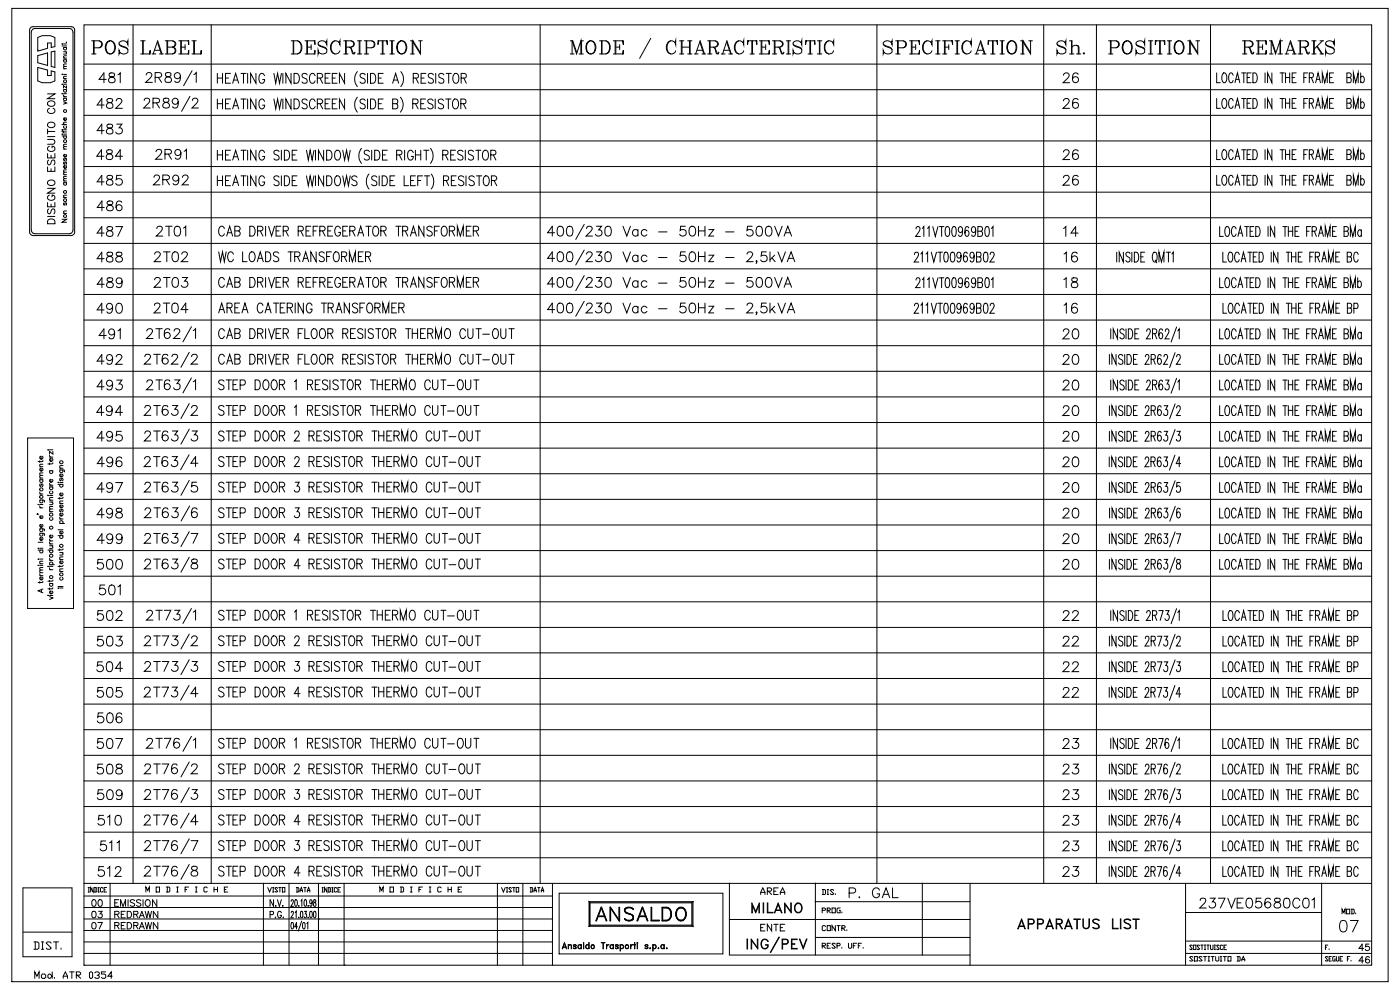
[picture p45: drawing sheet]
<svg xmlns="http://www.w3.org/2000/svg" width="297mm" height="210mm" viewBox="0 0 297 210" stroke-linecap="round" stroke-linejoin="round" font-family="sans-serif">
<g fill="none" stroke="#000" stroke-width=".21">
<path d="M2.5 1.8h292v206.4h-292zM6.5 5.8l.4-.1h8.2a.73 .73 0 0 1 .7 .7v43l-.2 .4-.5 .2h-8.1l-.5-.2-.2-.4v-43.1zM6.9 6.2l.3-.2h7.5a.78 .78 0 0 1 .8 .8v42.2a.74 .74 0 0 1-.8 .6h-7.3a.85 .85 0 0 1-.8-.8v-42zM8 8l1-.4h1.7l.9 .4v1.9l-.7 .2v-1h-.8v1.1l-2.1 .6zM8 14.3l2.1 .6v1.1h.8v-1l.7 .3v1.9l-.9 .3h-1.7l-1-.3zM8 11.8l2.1-.6v2.7l-2.1-.6zM10.1 19.9h1.5l-1.5 1h1.5M10.9 11l.7-.2v3.5l-.7-.2zM13.2 19.9h.1M13.2 17.9h.1M13.2 9.4h.1M13.2 9.8h.9"/>
<path d="M13.2 15.8h.1M13.5 19.9h.6M13.5 19h.6M13.5 17.9h.6M13.5 16.7h.6M13.5 15.8h.6M13.5 14.6h.6M13.5 12.7h.6M13.5 12.3h.6M13.5 11h.6M13.5 10.1h.6M13.5 9.3h.6"/>
<path d="M13.6 19a.32 .32 0 0 0 0 .5 .32 .32 0 0 0 .4 0 .32 .32 0 0 0 0-.5M13.6 12.7a.3 .3 0 0 0 0 .4 .3 .3 0 0 0 .4 0 .3 .3 0 0 0 0-.4M13.6 10.1a.3 .3 0 0 0 0 .4 .3 .3 0 0 0 .4 0 .3 .3 0 0 0 0-.4M13.9 11l.2 .2v.2l-.6 .1M14.1 8.9l-.1 .1M14.1 18.2v.5l-.6-.5v.5M14.1 16.2h-.6v.3l.2 .2M14.1 14.1h-.6v.2l.2 .3M14.1 13.6l-.6 .1 .2 .4M14.1 11.8l-.6 .2 .2 .3M17.8 5.3h273.2v199.4h-273.2zM10.1 39.9h1.5l-1.5 1.1h1.5"/>
<path d="M10.1 35.4v.9h1.5v-.9M10.1 32.6v.9h1.5v-.9M10.1 29.6h1.1a.51 .51 0 0 1 .4 .5 .51 .51 0 0 1-.4 .5h-1.1M10.1 29h1.5M10.1 27.9h1.5M10.1 27.4v1M10.2 38.5a.78 .78 0 0 1 .9-.3 .78 .78 0 0 1 .5 .9 .78 .78 0 0 1-1 .3 .78 .78 0 0 1-.4-.9zM10.2 26.2a.78 .78 0 0 1 .9-.3 .78 .78 0 0 1 .5 .9 .78 .78 0 0 1-1 .3 .78 .78 0 0 1-.4-.9zM10.2 21.7a.78 .78 0 0 1 .9-.3 .78 .78 0 0 1 .5 .9 .78 .78 0 0 1-1 .3 .78 .78 0 0 1-.4-.9zM10.3 34a.56 .56 0 0 0-.2 .5 .56 .56 0 0 0 .4 .5l.7-1h.2l.2 .3-.2 .7M10.5 31a.56 .56 0 0 0-.4 .7 .56 .56 0 0 0 .6 .4 .64 .64 0 0 0 .8-.2 .64 .64 0 0 0-.1-.8l-.4-.1v.4M10.5 23a.56 .56 0 0 0-.4 .6 .56 .56 0 0 0 .6 .5 .64 .64 0 0 0 .8-.2 .64 .64 0 0 0-.1-.9h-.1"/>
<path d="M10.8 32.9v.6M10.8 35.8v.5M13.2 28.5h.1M13.2 27.8l.1 .2h.8M13.2 27.6h.1M13.2 28.8h.9M13.2 26.4h.9M13.5 21.6l.6 .3-.6 .2M13.5 20.2l.3 .3M13.5 38.7h.6M13.5 38.4h.6M13.5 37.1h.6"/>
<path d="M13.5 31.6h.6M13.5 28.4h.6M13.5 27.8v.3M13.5 27.5h.6M13.5 20.8h.6M13.5 20.5h.6M13.6 38.7a.3 .3 0 0 0 0 .5 .3 .3 0 0 0 .4 0 .3 .3 0 0 0 0-.5M13.6 34.3l-.1 .2 .1 .4 .3-.5h.2l-.1 .5M13.6 33.6l-.1 .1v.3h.2l.1-.3 .2-.1v.5M13.6 28.8a.3 .3 0 0 0 0 .5 .3 .3 0 0 0 .4 0 .3 .3 0 0 0 0-.5M13.6 26.7a.3 .3 0 0 0 0 .4 .3 .3 0 0 0 .4 0 .3 .3 0 0 0 0-.4M13.6 20.8a.32 .32 0 0 0 0 .5 .32 .32 0 0 0 .4 0 .32 .32 0 0 0 0-.5"/>
<path d="M14 35.1a.31 .31 0 0 1 .1 .5 .31 .31 0 0 1-.5 0 .31 .31 0 0 1 .1-.5l.1 .6M14 32.8a.31 .31 0 0 1 .1 .4 .31 .31 0 0 1-.5 0 .31 .31 0 0 1 .1-.4l.1 .5M14 25a.29 .29 0 0 1 .1 .4 .29 .29 0 0 1-.5 0 .29 .29 0 0 1 .1-.4l.1 .5M14.1 37.9l-.6 .1 .2 .4M14.1 37.4h-.6v.3l.2 .2M14.1 36.5l-.6 .2 .2 .4M14.1 36l-.6 .1v.2l.2 .2M14.1 31.1l-.6 .1 .2 .4M14.1 30.6h-.6v.3l.2 .2M14.1 25.9h-.6v.3l.2 .2M10.1 42.9v1h1.5v-1M10.1 45.9h1.5"/>
<path d="M10.2 46.7a.89 .89 0 0 1 1.4 .2v.6h-1.5zM10.3 44.3a.56 .56 0 0 0-.2 .6 .56 .56 0 0 0 .4 .4l.7-1h.2l.2 .4-.2 .6M10.5 41.4a.56 .56 0 0 0-.4 .6 .56 .56 0 0 0 .6 .5 .64 .64 0 0 0 .8-.2 .64 .64 0 0 0-.1-.8l-.4-.1v.3M10.8 43.3v.6M13.2 46.5h.9l-.9 .6h.9M13.5 45.3h.6M13.5 41.9h.6M13.6 43l-.1 .2 .1 .3 .3-.4h.2l-.1 .4M14.1 44.7l-.6 .2 .2 .4M14.1 41.4l-.6 .1 .2 .4M5.9 92.9h9.7v36.2h-9.7zM8.4 97.7v.4"/>
<path d="M8.4 99h.7M9 99.3a.33 .33 0 0 1 0 .5 .33 .33 0 0 1-.5 0 .33 .33 0 0 1 .1-.5l.1 .6M9 96.8a.32 .32 0 0 1 .1 .5 .32 .32 0 0 1-.5 0 .32 .32 0 0 1 .1-.5v.6M9.1 98.5h-.6l.1 .5M9.1 97.7l-.2 .2h-.8M10.2 95.5h.1M10.5 96.6v.2l.3 .2M10.5 98.2v.3M10.5 99.8h.7M10.5 97h.7M10.5 95.4h.7M10.7 99.8a.33 .33 0 0 0-.1 .5 .33 .33 0 0 0 .5 0 .33 .33 0 0 0-.1-.5"/>
<path d="M11 97.2a.32 .32 0 0 1 .2 .5 .32 .32 0 0 1-.5 0 .32 .32 0 0 1 .1-.5v.6M11.2 98.2l-.2 .2h-.8M11.2 95.8v.5l-.7-.5v.5M12.7 99.7h.9l.1 .4M12.7 99.3h.7M12.8 99.7a.33 .33 0 0 0 0 .5 .33 .33 0 0 0 .4 0 .33 .33 0 0 0 0-.5M13.4 98.8h-.7v.4l.2 .1M7.9 109l.3 .1M8.1 120h.1M8.1 118.6h.1M8.1 116.7h1M8.1 115h1"/>
<path d="M8.1 116.4h.1M8.1 107h.1M8.4 113.1h.8l.2 .1v.4M8.4 112.2h.8l.2 .1v.3M8.4 107.3l.1 .2 .2 .2M8.4 106.1h.8l.2 .1v.3M8.4 104.4l.1 .2 .2 .2M8.4 119.9h.7M8.4 119.6h.7M8.4 118.6h.7M8.4 116.3h.7M8.4 107.7h.7"/>
<path d="M8.4 107h.7M8.4 104.8h.7M8.4 101.8h.7M8.4 101.4h.7M8.6 116.7a.33 .33 0 0 0-.1 .5 .33 .33 0 0 0 .5 0 .33 .33 0 0 0 0-.5M8.6 113.1a.33 .33 0 0 0-.1 .5 .33 .33 0 0 0 .5 0 .33 .33 0 0 0 0-.5M8.6 112.2a.33 .33 0 0 0-.1 .5 .33 .33 0 0 0 .5 0 .33 .33 0 0 0 0-.5M8.6 106.1a.33 .33 0 0 0-.1 .5 .33 .33 0 0 0 .5 0 .33 .33 0 0 0 0-.5M8.6 102.6l-.2 .2 .2 .4 .2-.5h.3l-.1 .5M8.6 101.8a.33 .33 0 0 0-.1 .4 .33 .33 0 0 0 .5 0 .33 .33 0 0 0 0-.4M9 114a.32 .32 0 0 1 .1 .5 .32 .32 0 0 1-.5 0 .32 .32 0 0 1 .1-.5v.6M9 111.2a.33 .33 0 0 1 0 .5 .33 .33 0 0 1-.5 0 .33 .33 0 0 1 .1-.5l.1 .6"/>
<path d="M9 109.4a.31 .31 0 0 1 0 .5 .31 .31 0 0 1-.5 0 .31 .31 0 0 1 .1-.5l.1 .6M9.1 119l-.6 .1 .1 .5M9.1 100.8l-.6 .1 .1 .5M9.1 100.3h-.6l.1 .5M10.2 116.7h1M10.2 105.1h.1M10.5 118.4v.3l.3 .2M10.5 115v.2l.3 .2M10.5 114.3v.3l.3 .1M10.5 102.5v.3l.3 .1M10.5 119.8h1M10.5 118.9h.7"/>
<path d="M10.5 115.8h.7M10.5 115.4h.7M10.5 114.7h.7M10.5 108.5h.7M10.5 106.5h.7M10.5 106.1h.7M10.5 105.1h.7M10.5 103.3h.7M10.5 102.9h.7M10.7 119.8a.32 .32 0 0 1-.1-.5 .32 .32 0 0 1 .5 0 .32 .32 0 0 1-.1 .5M10.7 116.7a.33 .33 0 0 0-.1 .5 .33 .33 0 0 0 .5 0 .33 .33 0 0 0-.1-.5M10.7 109.8a.33 .33 0 0 0-.1 .5 .33 .33 0 0 0 .5 0 .33 .33 0 0 0-.1-.5"/>
<path d="M10.7 104.2a.33 .33 0 0 0-.1 .4 .33 .33 0 0 0 .5 0 .33 .33 0 0 0-.1-.4M10.7 103.3a.33 .33 0 0 0-.1 .5 .33 .33 0 0 0 .5 0 .33 .33 0 0 0-.1-.5M11 115.8l.2 .4-.7 .1M11 106.5l.2 .2-.1 .3h-.6M11 113.5a.33 .33 0 0 1 .1 .5 .33 .33 0 0 1-.5 0 .33 .33 0 0 1 .1-.5l.1 .6M11 101.7a.32 .32 0 0 1 .2 .5 .32 .32 0 0 1-.5 0 .32 .32 0 0 1 .1-.5v.6M11.2 108h-.7l.2 .5M11.2 107.4l-.7 .1 .2 .5M11.2 105.5l-.7 .1 .2 .5M12.3 113.6h1.1M12.3 112.4h1.1M12.3 102.7h1.1"/>
<path d="M12.3 102.4h.1M12.7 109.7v.2l.2 .2M12.7 105.5v.4M12.7 116.4v.4M12.7 119.9v.4M12.7 118.7h.7M12.7 117.2h.7M12.7 111h1M12.7 110.1h.7M12.7 106.8h.7M12.7 102.4h.7M12.8 113.6a.33 .33 0 0 0 0 .5 .33 .33 0 0 0 .4 0 .33 .33 0 0 0 0-.5"/>
<path d="M12.8 111a.33 .33 0 0 1 0-.5 .33 .33 0 0 1 .4 0 .33 .33 0 0 1 0 .5M12.8 108l-.1 .5h.2l.3-.5 .2 .2-.2 .4M12.8 102.7a.33 .33 0 0 0 0 .5 .33 .33 0 0 0 .4 0 .33 .33 0 0 0 0-.5M12.8 101.4l-.1 .5h.2l.3-.5 .2 .2-.2 .4M13.2 117.2l.2 .3-.1 .2h-.6M13.2 119a.32 .32 0 0 1 .1 .5 .32 .32 0 0 1-.5 0 .32 .32 0 0 1 .1-.5v.6M13.2 112.7a.32 .32 0 0 1 .1 .5 .32 .32 0 0 1-.5 0 .32 .32 0 0 1 .1-.5v.6M13.2 108.8a.32 .32 0 0 1 .1 .5 .32 .32 0 0 1-.5 0 .32 .32 0 0 1 .1-.5v.6M13.2 107.1a.32 .32 0 0 1 .1 .5 .32 .32 0 0 1-.5 0 .32 .32 0 0 1 .1-.5v.6M13.2 104.6a.32 .32 0 0 1 .1 .5 .32 .32 0 0 1-.5 0 .32 .32 0 0 1 .1-.5v.6M13.2 100.6a.32 .32 0 0 1 .1 .5 .32 .32 0 0 1-.5 0 .32 .32 0 0 1 .1-.5v.6M13.4 119.9l-.2 .2h-.9"/>
<path d="M13.4 118.1l-.7 .1v.3l.2 .2M13.4 116.4l-.2 .2h-.9M13.4 106.3h-.7v.4l.2 .1M13.4 105.5l-.2 .2h-.9M8.4 121.7l.1 .3 .2 .1M8.4 123.3v.4M8.4 122.1h.7M8.4 121.5h.7M8.8 125.1v.5M9 122.4a.32 .32 0 0 1 .1 .5 .32 .32 0 0 1-.5 0 .32 .32 0 0 1 .1-.5v.6M9.1 124.9l-1 .4 1 .4M9.1 123.3l-.2 .3h-.8"/>
<path d="M9.1 120.9h-.6l-.1 .3 .2 .3M9.1 120.4h-.6l.1 .5M10.2 126.3h.1M10.2 120.2h.1M10.5 126.6l.7 .2-.7 .4M10.5 120.5v.2l.3 .1M10.5 126.3h.7M10.5 123.1v.3M10.5 124.7v.4M10.5 123.8h.7M10.5 120.8h.7M10.5 120.1h.7"/>
<path d="M10.7 123.8a.33 .33 0 0 0-.1 .5 .33 .33 0 0 0 .5 0 .33 .33 0 0 0-.1-.5M11 125.4a.32 .32 0 0 1 .2 .5 .32 .32 0 0 1-.5 0 .32 .32 0 0 1 .1-.5v.6M11.2 124.6l-.2 .3h-.8M11.2 123l-.2 .3h-.8M12.3 124.4h1.1M12.3 124.8h.1M12.7 124.7h.7M12.7 121.2h.7M12.8 122.5a.33 .33 0 0 0 0 .5 .33 .33 0 0 0 .4 0 .33 .33 0 0 0 0-.5M13.4 120.7h-.7v.2l.2 .3M4.9 197.7h10.4M4.9 188.3h10.4v14.6h-10.4z"/>
<path d="M7.2 199.8h.8l.3 .2v1.1l-.3 .2h-.8M7.5 199.8v1.5M8.8 199.8h.5M9 199.8v1.5M11.4 199.8h1M11.9 199.8v1.5M17.8 190.1h99.4M17.8 192.5h99.4M17.8 194.9h99.4M17.8 197.4h99.4M17.8 199.8h99.4M17.8 187.4h273.1"/>
<path d="M18.7 188.3h.3M18.7 189.2h.3M18.8 188.3v.9M19.6 190.9a.44 .44 0 0 1 .7 .2l.1 .3a.63 .63 0 0 1-.5 .8 .94 .94 0 0 1-.3-1.3zM19.8 188.3v.9l-.6-.9v.9M20 188.3h.4l.1 .1v.7l-.5 .1M20.1 188.3v.9M20.8 188.3h.3M20.8 189.2h.3M20.9 188.3v.9M21 190.9a.45 .45 0 0 1 .7 .2v.3a.58 .58 0 0 1-.5 .8 .9 .9 0 0 1-.2-1.3zM21.8 188.4l-.1-.1-.4 .1v.7l.1 .1 .4-.1"/>
<path d="M22.1 188.7h.2M22.6 188.3h-.5v.9h.5M23.4 187.3v17.4M24.3 191.5h.6M25.2 190.8h-.9v1.4h.9M25.6 192.2v-1.4l.5 1.4 .5-1.4v1.4M27.2 190.8v1.4M28.6 191l-.4-.2-.6 .2 .1 .3 .7 .3 .2 .3v.1l-.4 .2-.6-.2M29.9 191l-.3-.2-.6 .2v.3l.8 .4 .1 .3-.3 .2-.6-.2M30.3 190.8v1.4M30.9 191l.3-.2a.68 .68 0 0 1 .7 .8 .68 .68 0 0 1-.8 .6l-.3-.5zM30.9 189.2v-1.1l.4 .8 .4-.8v1.1"/>
<path d="M33.1 188.1h.7v1.1h-.7zM33.3 190.8v1.4l-1-1.4v1.4M35.3 188.1h.5l.2 .2v.7l-.2 .2h-.5M35.5 188.1v1.1M37.5 189.2h.3M37.5 188.1h.3M37.6 188.1v1.1M39.3 188.7h.3M40 188.1h-.7v1.1M41.5 189.2h.3M41.5 188.1h.3M41.6 188.1v1.1"/>
<path d="M44 188.3l-.2-.2h-.4l-.1 .2v.7l.1 .2h.4l.2-.2M45.4 188.7h.7M45.4 188.1v1.1M46.1 188.1v1.1M47.6 188.7h.3M48.3 188.1h-.7v1.1h.7M55.9 187.3v17.4M56.8 188.3l.4 .9 .4-.9M57.8 188.3h.3M57.8 189.2h.3M58 188.3v.9M58 190.8v1.4l-.7-1.4v1.4"/>
<path d="M58.5 192.1v.1zM58.8 190.8l.5 1.4 .4-1.4M58.9 188.4l-.4-.1-.2 .1 .6 .7-.2 .1-.4-.1M59.1 188.3h.6M59.4 188.3v.9M59.9 188.3h.5v.9h-.5zM60 192.1h.1M61.3 187.3v17.4M61.8 191.2l.1-.4 .3 .1-.1 .7-.4 .6h.6M62.6 190.9l.2-.1a.93 .93 0 0 1 0 1.4l-.3-.6zM62.9 188.3h.4l.1 .1v.7l-.5 .1M63 188.3v.9"/>
<path d="M63.4 192.1v.1zM63.6 189.2l.3-.9 .3 .9M63.6 188.9h.6M63.8 191.1l.2-.3v1.4M64.4 188.3h.5M64.6 190.9h.3l.1 .2v.9l-.2 .2-.3-.2zM64.7 188.3v.9M65.2 189.2l.3-.9 .2 .9M65.2 188.9h.5M65.4 192.1v.1zM66.2 191.3l-.2 .4a.42 .42 0 0 1-.3-.4 .42 .42 0 0 1 .4-.4l.1 1.1-.2 .2-.3-.2M66.6 190.9v.4a.47 .47 0 0 1 .4 .4 .47 .47 0 0 1-.3 .5 .53 .53 0 0 1-.2-.5 .53 .53 0 0 1 .5-.4v-.4z"/>
<path d="M67.6 194.9h.1M67.6 187.3v17.4M68.3 188.3h.3M68.3 189.2h.3M68.4 188.3v.9M69.4 188.3v.9l-.6-.9v.9M69.6 188.3h.4l.1 .1v.7l-.5 .1M69.7 188.3v.9M70.4 188.3h.3M70.4 189.2h.3M70.5 188.3v.9M71.4 188.4l-.1-.1-.4 .1v.7l.1 .1 .4-.1"/>
<path d="M71.7 188.7h.3M72.2 188.3h-.5v.9h.5M73 187.3v17.4M80.6 189.2v-1.1l.3 .8 .4-.8v1.1M82.7 188.1h.8v1.1h-.8zM84.9 188.1h.5l.2 .2v.7l-.2 .2h-.5M85.1 188.1v1.1M87.1 189.2h.3M87.1 188.1h.3M87.2 188.1v1.1M88.9 188.7h.4M89.6 188.1h-.7v1.1"/>
<path d="M91.1 189.2h.3M91.1 188.1h.3M91.2 188.1v1.1M93.6 188.3l-.2-.2h-.4l-.1 .2v.7l.1 .2 .6-.2M95 188.7h.7M95 188.1v1.1M95.7 188.1v1.1M97.2 188.7h.3M97.9 188.1h-.7v1.1h.7M105.5 187.3v17.4M106.4 188.3l.4 .9 .4-.9M107.4 188.3h.3"/>
<path d="M107.4 189.2h.3M107.6 188.3v.9M108.5 188.4l-.4-.1-.2 .1 .6 .7-.2 .1-.4-.1M108.7 188.3h.6M109 188.3v.9M109.5 188.3h.5v.9h-.5zM110.9 187.3v17.4M112.5 188.3h.4l.1 .1v.7l-.1 .1h-.4M112.6 188.3v.9M113.3 189.2l.2-.9 .3 .9M113.3 188.9h.5M114.1 188.3h.4"/>
<path d="M114.3 188.3v.9M114.8 189.2l.3-.9 .2 .9M114.8 188.9h.5M117.2 187.4v17.3M126.5 195.3l1.1-2.8 1.1 2.8M126.9 194.4h1.4M127 194.3h1.2M127.5 192.5h.1l1.1 2.8h-.1l-1-2.7-1.1 2.7h-.1zM129.4 192.5h.1l1.8 2.6v-2.6h.1v2.8h-.1l-1.8-2.6v2.6h-.1zM131.4 192.5v2.8l-1.9-2.8v2.8M132.5 194.8l.8 .4a.66 .66 0 0 0 .9-.3 .66 .66 0 0 0-.4-.9l-1.1-.4a.73 .73 0 0 1-.1-1 .73 .73 0 0 1 1-.1l.5 .1 .2 .3a.93 .93 0 0 0-.9-.4 .93 .93 0 0 0-.8 .7l.3 .3 .8 .3a.79 .79 0 0 1 .7 1 .79 .79 0 0 1-1.2 .5l-.4-.1-.3-.3M132.5 194.8v.1"/>
<path d="M134.3 192.9a.97 .97 0 0 0-1-.5 .97 .97 0 0 0-.8 .8l.4 .4 .7 .3a.73 .73 0 0 1 .7 .9 .73 .73 0 0 1-1 .5l-.8-.4M134.4 192.8a1.29 1.29 0 0 0-1.9 0 .76 .76 0 0 0 .5 .9l.8 .2a.73 .73 0 0 1 .3 1.3 1.33 1.33 0 0 1-1.6-.3M135.2 195.3l1.1-2.8 1.1 2.8M135.6 194.4h1.4M135.7 194.3h1.2M136.2 192.5h.1l1.1 2.8h-.1l-1-2.7-1 2.7h-.2zM138.1 195.2h1.7M138.1 192.5h.2v2.7h1.5v.1h-1.7zM138.2 192.5v2.8h1.6M140.4 192.5h1.1a1.57 1.57 0 0 1 .9 1.4 1.57 1.57 0 0 1-.9 1.4h-1.1zM140.4 192.5h1.1a1.51 1.51 0 0 1 .8 1.4 1.51 1.51 0 0 1-.8 1.3h-1.1M140.5 192.5h1a1.53 1.53 0 0 1 1 1.4 1.53 1.53 0 0 1-1 1.4h-1z"/>
<path d="M140.6 192.6h.9a1.46 1.46 0 0 1 0 2.6h-.9zM143.7 192.8l.5-.3a1.48 1.48 0 0 1 1.4 1 1.48 1.48 0 0 1-.6 1.7l-.3 .1a1.48 1.48 0 0 1-1.3-.9 1.48 1.48 0 0 1 .3-1.6zM143.7 192.9a1.06 1.06 0 0 1 1.3-.2 1.06 1.06 0 0 1 .5 1.3 1.06 1.06 0 0 1-1.1 1.2 1.06 1.06 0 0 1-1-1.3zM143.8 192.7a1.12 1.12 0 0 1 1.3 0 1.12 1.12 0 0 1 .5 1.2 1.12 1.12 0 0 1-.5 1.2 1.12 1.12 0 0 1-1.3 0 1.86 1.86 0 0 1 0-2.4zM143.9 192.8a.97 .97 0 0 1 1.1 0 .97 .97 0 0 1 .4 1.1 .96 .96 0 0 1-.4 1.1 .96 .96 0 0 1-1.2-.2 1.71 1.71 0 0 1 .1-2zM154.7 187.3v15.3h51.1M154.7 195h51.1M158.5 199.2l.1 2.1zM159.3 199.2l1.4 1.8 .1-1.8v2.1l-1.3-1.8-.2 1.8zM159.5 191.5l.8 1.8 .8-1.8v2.1l-.1-1.6-.7 1.6-.7-1.6-.1 1.6zM161.4 189.7v-.4l.4-1 .5 1v.4M161.4 189.3h.9"/>
<path d="M161.4 196.8h.4M161.6 199.5a.74 .74 0 0 1 1.3 .2 .75 .75 0 0 0-.8-.4 .75 .75 0 0 0-.6 .7v.5a.66 .66 0 0 0 .7 .7 .66 .66 0 0 0 .6-.7l-.4-.1h.5a.77 .77 0 0 1-.7 .9 .77 .77 0 0 1-.8-.8zM161.9 191.5l.1 2.1zM162.3 196.1h-.9v1.4h.9M162.8 191.5l.1 2 1.1 .1h-1.2zM162.8 189h.6l.3-.2v-.2l-.3-.3h-.6v1.4M163 189l.7 .7M163.7 196.1v1.4l-.9-1.4v1.4M164.1 189h.5M164.1 196.1h1M164.5 193.1h1.2M164.6 193h1"/>
<path d="M164.6 196.1v1.4M165.1 191.5l.8 2.1-.8-1.7-.8 1.7zM165.1 188.3h-1v1.4h1M165.2 198.8l-1.8 3.2zM165.5 189.7v-.4l.5-1 .5 1v.4M165.5 189.3h1M165.5 196.8h.5M166.4 191.5l1.3 1.8 .2-1.8v2.1l-1.4-1.7-.1 1.7zM166.5 196.1h-1v1.4h1M167.9 199.2h1.2l-1.1 .1v1.9l1.1 .1h-1.2zM168.7 191.9l.2-.3a1 1 0 0 1 1.2 .5 1 1 0 0 1-.2 1.2l-.4 .3a1.06 1.06 0 0 1-.9-.6 1.06 1.06 0 0 1 .1-1.1zM168.9 191.7a.71 .71 0 0 1 1.1 .6 .88 .88 0 0 1-.8 1.2 1.05 1.05 0 0 1-.3-1.8z"/>
<path d="M169.6 199.2l.8 1.8 .8-1.8-.8 2.1zM172.9 191.3h32.9M173 187.3v15.3M173 198.8h32.8M174.4 188.7h.5l.2 .2v.7l-.2 .1h-.5M174.4 193.1h.5l.2-.3-.2-.2h-.5v1M174.6 188.7v1M175.1 196.5l-.2-.2h-.3l-.2 .2v.7l.2 .2h.3l.2-.2M175.5 196.3h.6v1.1h-.6zM175.5 193.1h.5l.1-.3-.1-.2h-.5v1M175.5 189.7h.3M175.5 188.7h.3"/>
<path d="M175.6 188.7v1M175.6 193.1l.5 .5M176.5 192.6h.7v1h-.7zM176.8 188.9l-.1-.2h-.4l-.2 .2 .7 .7-.1 .1h-.4l-.2-.1M177.2 196.3v1.1l-.7-1.1v1.1M177.2 189.6v.1M177.6 196.3h.6M177.9 196.3v1.1M178.2 192.6h-.5l-.1 .2v.6l.1 .2h.5v-.5h-.2M178.6 196.9h.5l.2-.4-.2-.2h-.5v1.1M178.6 193.4v.2M178.8 196.9l.5 .5"/>
<path d="M179.6 197.2v.2M180.1 189.4h.9a.55 .55 0 0 0 .5-.5 .55 .55 0 0 0-.5-.6h-.9v2.1M182.3 190.2v.2l.1-.1M186.5 188.8a.76 .76 0 0 0-.8-.5 .76 .76 0 0 0-.6 .8 .88 .88 0 0 0 .2 1.1 .88 .88 0 0 0 1.2-.1v-.5h-.4M187.1 190.4l.9-2.1 .7 2.1M187.5 189.7h1M189.3 188.3v2.1h1.2M195.7 187.3v15.3M205.8 187.4v17.4M216.1 196.5h1.2M216.2 196.4h1M216.7 194.9l.8 2.1-.8-1.8-.8 1.8z"/>
<path d="M218.2 195.9l1-.1v-.7l-1-.1-.1 2v-2.1h.9l.4 .4v.3l-.4 .4h-.8M220.2 195.9l1-.1v-.7l-1-.1-.1 2v-2.1h.9l.3 .2 .1 .5-.2 .3-1 .1M222.1 196.5h1.2M222.2 196.4h1M222.7 194.9l.7 2.1-.7-1.8-.8 1.8zM224.2 195.9l.9-.1v-.7l-.9-.1-.2 2v-2.1h.9a.55 .55 0 0 1 .5 .6 .55 .55 0 0 1-.5 .5h-.7M224.6 196l.8 1-.6-1M226 196.5h1.2M226.1 196.4h1M226.6 194.9l.8 2.1-.8-1.8-.8 1.8zM227.8 194.9l1.3 .1zM228.4 195v2l.1-2"/>
<path d="M229.7 194.9l.2 1.8 .4 .2 .6-.2 .1-1.8 .1 1.5a.69 .69 0 0 1-.7 .6 .69 .69 0 0 1-.7-.6zM232 195a.98 .98 0 0 1 1.2 .2h-.2a.66 .66 0 0 0-1.1 .2l.3 .3a.96 .96 0 0 1 1 1 .93 .93 0 0 1-1.4 0l.5 .2 .7-.1 .1-.4a1.12 1.12 0 0 0-1.1-.7 .44 .44 0 0 1 0-.7zM236 194.9l.1 2 1.1 .1h-1.2zM237.7 194.9l.1 2.1zM238.4 195.2a.97 .97 0 0 1 1.5 0h-.3a.78 .78 0 0 0-1.1 0l.2 .4 .7 .3a.6 .6 0 0 1 .2 1 .98 .98 0 0 1-1.2-.2h.3a.78 .78 0 0 0 1 0l-.1-.5-.9-.5zM240.3 194.9l1.3 .1zM240.9 195v2l.1-2M251.5 187.4v17.3M251.6 193.5h28.7M251.6 199.6h39.4M254.6 191l.2-.4 .6-.1a.48 .48 0 0 1 .3 .8l-1.2 1.3h1.4M256.7 190.5h1.1l-.6 .8a.7 .7 0 0 1 .5 1.1 .7 .7 0 0 1-1.2-.2"/>
<path d="M258.4 190.5h1.5l-1 2.1M260.5 190.5l.7 2.1 .8-2.1M262.4 191.5h.8M263.7 190.5h-1.3v2.1h1.3M264.6 190.6a.72 .72 0 0 1 1 .3 1.07 1.07 0 0 1-.7 1.7 1.34 1.34 0 0 1-.3-2zM267.5 190.5h-1l-.1 .9a.73 .73 0 0 1 1.1 0 .73 .73 0 0 1-.1 1.1 .73 .73 0 0 1-1.1-.3M269.5 190.8a.65 .65 0 0 0-.9-.2 1.2 1.2 0 0 0 .4 2 .65 .65 0 0 0 .6-.7 .65 .65 0 0 0-.6-.6 .65 .65 0 0 0-.7 .6M270.5 190.6a.42 .42 0 0 0 .2 .7 .77 .77 0 0 1 .8 .2 .77 .77 0 0 1 .1 .9 .74 .74 0 0 1-.9 .2 .74 .74 0 0 1-.4-.7 1.35 1.35 0 0 1 1.2-.7l.1-.4a.84 .84 0 0 0-1.1-.2zM272.6 190.6a.72 .72 0 0 1 .9 .3 1.08 1.08 0 0 1-.6 1.7 .93 .93 0 0 1-.6-1.2zM275.7 191a.76 .76 0 0 0-.8-.5 .76 .76 0 0 0-.7 .8 .93 .93 0 0 0 .3 1 .93 .93 0 0 0 .9 .2l.3-.4M276.6 190.6a.72 .72 0 0 1 1 .3 1.94 1.94 0 0 1-.2 1.6 .65 .65 0 0 1-1-.3 1.64 1.64 0 0 1 .2-1.6zM278.3 190.9l.5-.4v2.1"/>
<path d="M280.4 187.3v17.4M284.5 195.3a.8 .8 0 0 1 1.1 .4 2.13 2.13 0 0 1-.2 1.8 .76 .76 0 0 1-1.1-.3 2.19 2.19 0 0 1 .2-1.9zM284.7 193.8v-1l.3 .7 .3-.7v1M285.6 192.8h.7v1h-.7zM286.5 195.2h1.6l-1.2 2.5M286.6 192.8h.5l.2 .2v.7l-.2 .1h-.5M286.8 192.8v1M287.6 193.7v.1M7.4 207.5v-1.4l.4 1 .5-1v1.4M8.8 201.3h.5M9 206.6h.5l.2 .2v.5l-.2 .2h-.5l-.2-.2v-.5zM10.2 206.8l.4-.2 .5 .5-.5 .4h-.2l-.2-.2z"/>
<path d="M10.9 200l-.3-.2h-.5l-.3 .2 1.1 1.1-.3 .2h-.5l-.3-.2M11.1 206.1v1.4M11.5 207.3v.2M12.9 201.1v.2M13.4 207.5v-.4l.5-1 .4 1v.4M13.4 207.1h.9M14.8 206.1h.9M15.2 206.1v1.4M16.2 206.8h.7l.2-.2v-.2l-.2-.3h-.7v1.4M16.4 206.8l.7 .7M17.8 202.2h99.4M19 206.4l.2-.3 .4 .3v.9l-.2 .2-.4-.2z"/>
<path d="M20.1 206.4l.3-.3h.4l.3 .3v.2l-.5 .2M20.8 206.8l.3 .3v.2l-.3 .2h-.4l-.3-.2M22.4 206.1h-.9v.5h.7l.2 .2v.5l-.2 .2h-.5l-.2-.2M23.8 207.1h-.9l.7-1v1.4M73 204.7h.1M166 200.2l1-.1v-.7l-1-.1-.1 2v-2.1h.9l.3 .2a.57 .57 0 0 1-.3 .9h-.8M168 200.2h.6l-.6 .1M174.4 200.6h.5l.2-.3-.2-.2h-.5v1M174.6 200.6l.5 .5M175.5 200.6h.3M176.1 200.1h-.6v1h.6M177.2 200.3l-.2-.2h-.3l-.2 .2 .7 .7-.2 .1h-.3l-.2-.1"/>
<path d="M177.6 200.6h.4l.2-.3-.2-.2h-.4v1M178.6 201v.1M180 200.1v.9l.2 .1h.3l.2-.1v-.9M181 200.6h.4M181.7 200.1h-.7v1M182.1 200.6h.3M182.7 200.1h-.6v1M183.1 201v.1M251.6 202.2h39.3M252.9 200.6l-.1-.1-.4 .1 .5 .7-.1 .1-.4-.1M253 203l-.1-.1-.5 .1 .6 .7-.1 .1-.5-.1M253.2 200.5h.5v.9h-.5z"/>
<path d="M253.4 202.9h.6v.9h-.6zM254.5 200.6l-.2-.1-.4 .1 .6 .7-.2 .1-.4-.1M254.7 200.5h.5M255 203l-.2-.1-.5 .1 .7 .7-.2 .1-.5-.1M255 200.5v.9M255.3 202.9h.6M255.5 200.5h.3M255.5 201.4h.3M255.6 200.5v.9M255.6 202.9v.9M256 200.5h.5M256.3 200.5v.9"/>
<path d="M256.3 202.9h.3M256.3 203.8h.3M256.4 202.9v.9M256.8 200.5v.8l.1 .1 .4-.1v-.8M256.9 202.9h.7M257.2 202.9v.9M257.6 200.5h.2M257.6 201.4h.2M257.7 200.5v.9M257.9 202.9v.8l.2 .1 .5-.1v-.8M258.6 200.6l-.4-.1-.1 .1 .5 .7-.1 .1-.4-.1M258.9 202.9h.3"/>
<path d="M258.9 203.8h.3M259 202.9v.9M259.4 200.6l-.1-.1-.4 .1v.7l.1 .1 .4-.1M259.5 202.9h.7M259.6 200.9h.3M259.8 202.9v.9M260.2 200.5h-.6v.9h.6M260.5 202.9h.6v.9h-.6zM262.4 202.9h.5l.2 .1v.7l-.2 .1h-.5M262.6 202.9v.9M263.4 203.8l.3-.9 .4 .9M263.4 203.5h.7"/>
<path d="M281.2 200.9h.2M281.7 203l-.1-.1-.4 .1 .5 .7-.1 .1-.4-.1M281.7 200.5h-.5v.9M281.9 203.4h.3M281.9 201.3v.1M282.4 202.9h-.5v.9h.5M283.2 202.9h-.4l-.1 .1 .1 .8h.4l-.1-.4M283.5 202.9l.1 .9 .4-.1v-.8M284.3 203.4h.2M284.8 202.9h-.5v.9h.5M285.8 203.4h.3M286.3 202.9h-.5v.9"/>
<path d="M286.6 203.7v.1M289.3 201.2h-1l.7-.9v1.3M289.3 203.8h-1l.7-.9v1.4M290.4 200.3h-.7v.5a.5 .5 0 0 1 .7 0 .5 .5 0 0 1-.1 .8 .5 .5 0 0 1-.7-.3M290.5 203.1l-.3-.2a.66 .66 0 0 0-.6 .7 .66 .66 0 0 0 .7 .6 .43 .43 0 0 0 0-.7 .43 .43 0 0 0-.6 .3"/>
<circle cx="13.8" cy="17.2" r=".34"/>
<circle cx="13.8" cy="23.5" r=".33"/>
<circle cx="13.8" cy="29.9" r=".33"/>
<circle cx="13.8" cy="42.5" r=".33"/>
<circle cx="13.8" cy="40.7" r=".33"/>
<circle cx="13.8" cy="45.8" r=".33"/>
<circle cx="13" cy="98.1" r=".34"/>
<circle cx="8.8" cy="105.4" r=".33"/>
<circle cx="8.8" cy="103.8" r=".34"/>
<circle cx="10.8" cy="109.1" r=".34"/>
<circle cx="10.8" cy="111.9" r=".33"/>
<circle cx="10.8" cy="117.9" r=".34"/>
<circle cx="13" cy="115.8" r=".34"/>
<circle cx="10.8" cy="122.4" r=".33"/>
<circle cx="13" cy="121.8" r=".34"/>
</g>
<g fill="#fff" stroke="#000" stroke-width=".21">
<path d="M146.8 191.5l.2-.2v5.2l-.2-.3z"/>
<path d="M125.2 196.2h21.6l.2 .3h-22z"/>
<path d="M125 191.3l.2 .2v4.7l-.2 .3z"/>
<path d="M125 191.3h22l-.2 .2h-21.6z"/>
</g>
<g fill="none" stroke="#000" stroke-width=".21">
<path d="M17.8 13.6h273.2M17.8 19h273.2M19.4 8.7h1.6a.74 .74 0 0 1 .7 .7 .74 .74 0 0 1-.7 .7h-1M19.4 11.4h1M19.8 8.7v2.7M20 8.7v2.7M21 8.7a.77 .77 0 0 1 .6 .7 .77 .77 0 0 1-.6 .7M22.5 16.8h-1.5l1-1.3v2M23.2 15.6a.47 .47 0 0 0 .2 .7 .73 .73 0 0 1 .9 .3 .73 .73 0 0 1-.1 .8 .82 .82 0 0 1-1.2-.2 .82 .82 0 0 1 1-.9 .43 .43 0 0 0 .2-.7zM23.3 8.7a1.49 1.49 0 0 0-1 1.3 1.49 1.49 0 0 0 1 1.4 1.41 1.41 0 0 0 1.2-1.4 1.41 1.41 0 0 0-1.2-1.3 1.59 1.59 0 0 0 0 2.7M23.5 8.7a1.59 1.59 0 0 1 0 2.7M25 15.9l.5-.4v2"/>
<path d="M25.3 9.3l.2 .3 1.5 .6 .1 .9a1.06 1.06 0 0 1-1 .3 1.06 1.06 0 0 1-.8-.7v.7l.1-.3M27 9.1l.1-.4v.8a.96 .96 0 0 0-.8-.9 .96 .96 0 0 0-1 .7l.2 .4 1.3 .5 .3 .3M28.2 5.3v182.1M29.8 11.4h2.1v-.7l-.2 .7M29.8 8.7h1M30.3 8.7v2.7M30.4 8.7v2.7M31 15.9l.4-.5 .6 .1a.59 .59 0 0 1-.1 1l-1 1h1.4M32.2 11.4h.9M32.5 11.4l.9-2.7 1 2.7M32.8 10.7h1.2M32.9 16.4l1.2-.1 .2-.3-.2-.5-1.2-.1v2.1"/>
<path d="M33.4 9.1l.8 2.3M33.6 16.4l.7 1.1M33.8 11.4h.8M35 8.7h1.6a.72 .72 0 0 1 .7 .8l-.3 .4-.4 .1M35.2 15.5a.47 .47 0 0 0 .2 .7 .76 .76 0 0 1 .8 .3 .76 .76 0 0 1 0 .9l-.7 .1-.4-.2a.77 .77 0 0 1 .1-.8 .77 .77 0 0 1 .8-.3 .47 .47 0 0 0 .2-.7zM35.4 8.7v2.7M35.6 10h1a.72 .72 0 0 1 .7 .7 .72 .72 0 0 1-.7 .7h-1.6M35.6 8.7v2.7M36.6 8.7a.68 .68 0 0 1 .6 .6 .68 .68 0 0 1-.6 .7M36.6 10a.75 .75 0 0 1 .6 .7 .75 .75 0 0 1-.6 .7M37.9 8.7h2.1v.8l-.1-.8M37.9 11.4h2.1v-.7l-.1 .7"/>
<path d="M38.3 16.1a.65 .65 0 0 1-.9 .6 .65 .65 0 0 1-.3-1 .65 .65 0 0 1 1.1 0 1.8 1.8 0 0 1-.2 1.7 .65 .65 0 0 1-.9-.2M38.3 8.7v2.7M38.5 10h.8M38.5 8.7v2.7M39.3 9.5v1M40.7 11.4h2v-.7l-.1 .7M40.7 8.7h.9M40.7 15l-1.8 3.2M41.1 8.7v2.7M41.1 15.8l.5-.4v2.1M41.2 8.7v2.7M44.8 5.3v182.1"/>
<path d="M46.1 15.6v2.1M46.1 16.6h1.1M47.2 15.6v2.1M47.8 16.6h.7M48.9 15.6h-1.1v2.1h1.1M49.4 17.7l.6-2.1 .6 2.1M49.6 17h.8M51.1 15.6h1.1M51.6 15.6v2.1M52.5 15.6v2.1M54.3 15.6v2.1l-1.1-2.1v2.1M56.1 16.1a.62 .62 0 0 0-.7-.5 .62 .62 0 0 0-.5 .8v.5a.62 .62 0 0 0 .6 .8 .62 .62 0 0 0 .6-.8h-.4"/>
<path d="M58.1 15.6l.4 2.1 .4-2.1 .4 2.1 .4-2.1M60 15.6v2.1M61.7 15.6v2.1l-1.1-2.1v2.1M61.8 8.7h1.3a1.49 1.49 0 0 1 1 1.3 1.49 1.49 0 0 1-1 1.4h-1.3M62.2 8.7v2.7M62.3 8.7v2.7M62.4 15.6a1.13 1.13 0 0 1 1.1 .7 1.13 1.13 0 0 1-.3 1.3l-.8 .1zM63.1 8.7a1.6 1.6 0 0 1 0 2.7M64.7 8.7h2.1v.8l-.1-.8M64.7 11.4h2.1v-.7l-.1 .7M65.1 8.7v2.7M65.2 15.9a.55 .55 0 0 0-.7-.3 .55 .55 0 0 0-.4 .7l.9 .5 .2 .6a.65 .65 0 0 1-1.1 0"/>
<path d="M65.2 8.7v2.7M65.2 10h.8M66 9.5v1M66.9 16.1a.62 .62 0 0 0-.8-.5 .62 .62 0 0 0-.4 .8v.5a.62 .62 0 0 0 .4 .8 .62 .62 0 0 0 .8-.5M67.3 16.6h.7a.5 .5 0 0 0 .5-.5 .5 .5 0 0 0-.5-.5h-.7v2.1M67.5 9.3l.2 .3 1.4 .5 .2 .4v.6a1.03 1.03 0 0 1-1 .3 1.03 1.03 0 0 1-.8-.7v.7l.1-.3M67.9 16.6l.5 1.1M69 16.6h.6M69.2 9.1l.1-.4v.8a.94 .94 0 0 0-.8-.9 .94 .94 0 0 0-1 .7l.2 .4 1.4 .5 .2 .3M70 15.6h-1v2.1h1M70.5 16.6h.6M71 8.7a1.57 1.57 0 0 0 0 2.7"/>
<path d="M71.5 15.6h-1v2.1h1M72 9.1l.1 .4v-.8l-.1 .4a1.01 1.01 0 0 0-1.2-.4 1.01 1.01 0 0 0-.7 1 1.2 1.2 0 0 0 .3 1.4 1.2 1.2 0 0 0 1.3 .2l.4-.5M72.9 8.7h1.6l.4 .1a.67 .67 0 0 1 0 1.1l-1.5 .1M72.9 11.4h.9M73.1 15.6v2.1l-1.1-2.1v2.1M73.3 8.7v2.7M73.4 8.7v2.7M74.1 10l.4 .2 .4 1h.4M74.4 10.1l.5 1.3h.2l.2-.3M74.5 8.7a.68 .68 0 0 1 .6 .6 .68 .68 0 0 1-.6 .7M75.8 15.2a2.48 2.48 0 0 0 0 3.2M75.8 11.4h.9"/>
<path d="M75.8 8.7h.9M76.2 8.7v2.7M76.3 8.7v2.7M77.3 8.7h1.5a.75 .75 0 0 1 .7 .5 .75 .75 0 0 1-.2 .8l-1.5 .1M77.3 11.4h.9M77.5 15.9a.55 .55 0 0 0-.7-.3 .55 .55 0 0 0-.4 .7l.9 .5 .2 .6a.65 .65 0 0 1-1.1 0M77.7 8.7v2.7M77.8 8.7v2.7M78 15.6v2.1M78.6 15.6a1.12 1.12 0 0 1 1.1 .7 1.12 1.12 0 0 1-.3 1.3l-.8 .1zM78.8 8.7a.77 .77 0 0 1 .6 .7 .77 .77 0 0 1-.6 .7M80.3 16.6h.6"/>
<path d="M80.3 8.7l-.1 .8v-.8h2v.8l-.2-.8M80.7 11.4h.9M81.1 8.7v2.7M81.2 8.7v2.7M81.3 15.6h-1v2.1h1M82.7 11.4h.9M82.7 8.7h.9M83.1 8.7v2.7M83.2 8.7v2.7M83.3 17.7l.6-2.1 .7 2.1M83.5 17h.8M85 15.2a2.48 2.48 0 0 1 0 3.2"/>
<path d="M85.1 8.7a1.51 1.51 0 0 0-.9 1.3 1.51 1.51 0 0 0 .9 1.4 1.46 1.46 0 0 0 1.2-1.1 1.46 1.46 0 0 0-.5-1.5 1.02 1.02 0 0 0-1.1 .1 1.02 1.02 0 0 0-.4 1 1.51 1.51 0 0 0 .8 1.5M85.3 8.7a1.59 1.59 0 0 1 0 2.7M87.1 11.4h.8M87.1 8.7h.5M87.5 8.7v2.7M87.7 16.6h.7a.51 .51 0 0 0 .4-.5 .51 .51 0 0 0-.4-.5h-.7v2.1M88.2 16.6l.6 1.1M88.8 8.7h.8M89.2 11.2l-1.6-2.5v2.7M89.2 8.7v2.7l-1.6-2.5M89.3 16.6h.7M90.3 15.6h-1v2.1h1"/>
<path d="M91.9 15.9a.55 .55 0 0 0-.7-.3 .55 .55 0 0 0-.3 .7l.9 .5 .1 .6a.65 .65 0 0 1-1.1 0M92.4 15.6v2.1M94.2 15.9a.55 .55 0 0 0-.7-.3 .55 .55 0 0 0-.4 .7l.9 .5 .2 .6a.65 .65 0 0 1-1.1 0M94.7 15.6h1M95.2 15.6v2.1M96.4 15.7l.2-.1a1 1 0 0 1 .7 1.6 .62 .62 0 0 1-.8 .4 .62 .62 0 0 1-.4-.7v-.8zM97.8 16.6h.7a.51 .51 0 0 0 .4-.5 .51 .51 0 0 0-.4-.5h-.7v2.1M98.4 16.6l.5 1.1M114.6 5.3v182.1M121 11.4h.8M121 8.7h.5l.8 2.4M121.4 11.4v-2.7l.9 2.7 .9-2.7v2.7"/>
<path d="M122.8 11.4h1M123.2 8.7h.6M123.4 8.7v2.7M125.2 8.7a1.51 1.51 0 0 0-.9 1.3 1.51 1.51 0 0 0 .9 1.4 1.46 1.46 0 0 0 1.2-1.1 1.46 1.46 0 0 0-.5-1.5 1.09 1.09 0 0 0-1.3 .2 1.09 1.09 0 0 0-.2 1.2 1.19 1.19 0 0 0 .8 1.2M125.5 8.7a1.63 1.63 0 0 1 0 2.7M127.2 8.7h1.3a1.49 1.49 0 0 1 1 1.3 1.49 1.49 0 0 1-1 1.4h-1.3M127.6 8.7v2.7M127.7 8.7v2.7M128.5 8.7a1.6 1.6 0 0 1 0 2.7M130.1 8.7h2.1v.8l-.1-.8M130.1 11.4h2.1v-.7l-.1 .7M130.5 8.7v2.7"/>
<path d="M130.6 10h.8M130.6 8.7v2.7M131.4 9.5v1M138 8.1l-2.3 4.3M142.3 8.7a1.6 1.6 0 0 0 0 2.7M143.2 9.1l.1 .4v-.8l-.1 .4a1.03 1.03 0 0 0-1.1-.4 1.03 1.03 0 0 0-.7 1 1.22 1.22 0 0 0 .2 1.3 1.22 1.22 0 0 0 1.3 .3l.4-.5M144.1 11.4h1M144.1 8.7h1M144.5 8.7v2.7M144.7 10h1.6M144.7 8.7v2.7M145.9 11.4h.9"/>
<path d="M145.9 8.7h.9M146.3 8.7v2.7M146.4 8.7v2.7M147.3 11.4h.8M147.6 11.4l.9-2.7 .9 2.7M147.8 10.7h1.2M148.5 9.1l.8 2.3M148.9 11.4h.8M150.1 8.7h1.6a.72 .72 0 0 1 .7 .8l-.3 .4-.4 .1h-1.1M150.1 11.4h.9M150.5 8.7v2.7M150.6 8.7v2.7"/>
<path d="M151.3 10l.4 .2 .4 1h.4M151.6 10.1l.5 1.3h.3l.1-.3M151.7 8.7a.68 .68 0 0 1 .5 .6 .68 .68 0 0 1-.5 .7M153 11.4h.8M153.3 11.4l.9-2.7 .9 2.7M153.5 10.7h1.2M154.2 9.1l.8 2.3M154.6 11.4h.8M156.7 8.7a1.6 1.6 0 0 0 0 2.7M157.7 9.1l.1 .4v-.8l-.1 .4a1.03 1.03 0 0 0-1.2-.4 1.03 1.03 0 0 0-.7 1 1.22 1.22 0 0 0 .3 1.3 1.22 1.22 0 0 0 1.3 .3l.4-.5M158.7 8.7l-.1 .8v-.8h1.9v.8l-.1-.8M159.1 11.4h.9"/>
<path d="M159.5 8.7v2.7M159.6 8.7v2.7M161.1 8.7h2.1v.8l-.1-.8M161.1 11.4h2.1v-.7l-.1 .7M161.5 8.7v2.7M161.6 10h.8M161.6 8.7v2.7M162.4 9.5v1M163.9 8.7h1.6a.72 .72 0 0 1 .6 .8l-.3 .4-.3 .1h-1.1M163.9 11.4h.9M164.3 8.7v2.7M164.4 8.7v2.7"/>
<path d="M165.1 10l.4 .2 .3 1h.5M165.3 10.1l.5 1.3h.3l.2-.3M165.5 8.7a.68 .68 0 0 1 .5 .6 .68 .68 0 0 1-.5 .7M166.8 11.4h.9M166.8 8.7h.9M167.2 8.7v2.7M167.3 8.7v2.7M168.2 9.3l.3 .3 1.5 .6 .1 .9a1.03 1.03 0 0 1-1.1 .3 1.03 1.03 0 0 1-.8-.7v.7l.2-.3M170 9.1l.1-.4v.8a.94 .94 0 0 0-.9-.9 .94 .94 0 0 0-1 .7l.3 .4 1.3 .5 .3 .3M171 8.7l-.1 .8v-.8h2v.8l-.1-.8M171.4 11.4h.9M171.8 8.7v2.7"/>
<path d="M171.9 8.7v2.7M173.4 11.4h.9M173.4 8.7h.9M173.8 8.7v2.7M173.9 8.7v2.7M175.8 8.7a1.57 1.57 0 0 0 0 2.7M176.7 9.1l.1 .4v-.8l-.1 .4a1.01 1.01 0 0 0-1.1-.4 1.01 1.01 0 0 0-.7 1 1.2 1.2 0 0 0 .2 1.4 1.2 1.2 0 0 0 1.4 .2l.3-.5M186 5.3v182.1M187.4 9.3l.2 .3 1.5 .6 .1 .9a1.06 1.06 0 0 1-1 .3 1.06 1.06 0 0 1-.8-.7v.7l.1-.3M189.1 9.1l.1-.4v.8a.96 .96 0 0 0-.8-.9 .96 .96 0 0 0-1 .7l.2 .4 1.3 .5 .3 .3M190 8.7h1.6a.74 .74 0 0 1 .7 .7 .74 .74 0 0 1-.7 .7h-1.1M190 11.4h.9"/>
<path d="M190.4 8.7v2.7M190.5 8.7v2.7M191.6 8.7a.77 .77 0 0 1 .6 .7 .77 .77 0 0 1-.6 .7M192.9 8.7h2.2v.8l-.2-.8M192.9 11.4h2.2v-.7l-.2 .7M193.3 8.7v2.7M193.5 10h.7M193.5 8.7v2.7M194.2 9.5v1M196.6 8.7a1.57 1.57 0 0 0 0 2.7M197.6 9.1l.1 .4v-.8l-.1 .4a1.01 1.01 0 0 0-1.2-.4 1.01 1.01 0 0 0-.7 1 1.2 1.2 0 0 0 .3 1.4 1.2 1.2 0 0 0 1.3 .2l.4-.5M198.5 11.4h.9"/>
<path d="M198.5 8.7h.9M198.9 8.7v2.7M199 8.7v2.7M200 8.7h2.1v.8l-.2-.8M200 11.4h.9M200.3 8.7v2.7M200.5 10h.8M200.5 8.7v2.7M201.3 9.5v1M202.6 11.4h.9M202.6 8.7h.9M203 8.7v2.7"/>
<path d="M203.1 8.7v2.7M205 8.7a1.6 1.6 0 0 0 0 2.7M205.9 9.1l.1 .4v-.8l-.1 .4a1.03 1.03 0 0 0-1.2-.4 1.03 1.03 0 0 0-.7 1 1.2 1.2 0 0 0 .3 1.4 1.2 1.2 0 0 0 1.3 .2l.4-.5M206.8 11.4h.8M207.1 11.4l.9-2.7 1 2.7M207.4 10.7h1.2M208 9.1l.8 2.3M208.4 11.4h.8M209.7 8.7l-.1 .8v-.8h2v.8l-.1-.8M210.1 11.4h1M210.5 8.7v2.7M210.7 8.7v2.7"/>
<path d="M212.1 11.4h.9M212.1 8.7h.9M212.5 8.7v2.7M212.7 8.7v2.7M214.5 8.7a1.51 1.51 0 0 0-.9 1.3 1.51 1.51 0 0 0 .9 1.4 1.46 1.46 0 0 0 1.2-1.1 1.46 1.46 0 0 0-.5-1.5 1 1 0 0 0-1.1 .1 1 1 0 0 0-.4 1 1.55 1.55 0 0 0 .8 1.5M214.8 8.7a1.63 1.63 0 0 1 0 2.7M216.5 11.4h.8M216.5 8.7h.5M216.9 8.7v2.7M218.2 8.7h.8M218.6 11.2l-1.6-2.5v2.7M218.6 8.7v2.7l-1.6-2.5"/>
<path d="M221.4 5.3v182.1M224.2 9.3l.3 .3 1.5 .6 .1 .9a1.06 1.06 0 0 1-1.1 .3 1.06 1.06 0 0 1-.8-.7v.7l.2-.3M225.6 16v-.1a.66 .66 0 0 1 .8-.4l.2 .1a.46 .46 0 0 1 .1 .7l-1.2 1.2h1.4M226 9.1l.1-.4v.8a.96 .96 0 0 0-.9-.9 .96 .96 0 0 0-1 .7l.3 .4 1.3 .5 .3 .3M226.9 11.4h.9M226.9 8.7h.5v2.7M227.3 8.7v2.7M227.4 10a.9 .9 0 0 1 1.5 0v1.4M228.4 9.6l.3 .4v1.4M228.4 11.4h.9M228.7 15.8a.6 .6 0 0 0-.6-.3 .6 .6 0 0 0-.5 .4 1.22 1.22 0 0 0 .5 1.6 .65 .65 0 0 0 .7-.6 .65 .65 0 0 0-.6-.6 .65 .65 0 0 0-.7 .5M229.8 11.3h.2l-.1 .1z"/>
<path d="M232.6 5.3v182.1M235.2 8.7h1.5a.74 .74 0 0 1 .8 .7 .74 .74 0 0 1-.8 .7h-1M235.2 11.4h.9M235.5 8.7v2.7M235.7 8.7v2.7M236.7 8.7a.77 .77 0 0 1 .6 .7 .77 .77 0 0 1-.6 .7M239 8.7a1.49 1.49 0 0 0-1 1.3 1.49 1.49 0 0 0 1 1.4 1.43 1.43 0 0 0 .9-2.3 .86 .86 0 0 0-.9-.5 .86 .86 0 0 0-.7 .7 1.57 1.57 0 0 0 .7 2.1M239.3 8.7a1.59 1.59 0 0 1 0 2.7M241 9.3l.2 .3 1.5 .6 .1 .9a1.03 1.03 0 0 1-1 .3 1.03 1.03 0 0 1-.8-.7v.7l.1-.3M242.7 9.1l.1-.4v.8a.94 .94 0 0 0-.8-.9 .94 .94 0 0 0-1 .7l.2 .4 1.4 .5 .2 .3M243.6 11.4h.9M243.6 8.7h.9"/>
<path d="M244 8.7v2.7M244.2 8.7v2.7M245.2 8.7l-.1 .8v-.8h2v.8l-.2-.8M245.6 11.4h.9M246 8.7v2.7M246.1 8.7v2.7M247.6 11.4h.9M247.6 8.7h.9M248 8.7v2.7M248.1 8.7v2.7M250 8.7a1.51 1.51 0 0 0-1 1.3 1.51 1.51 0 0 0 1 1.4 1.46 1.46 0 0 0 1.2-1.1 1.46 1.46 0 0 0-.6-1.5 1.09 1.09 0 0 0-1.2 .2 1.09 1.09 0 0 0-.2 1.2 1.19 1.19 0 0 0 .8 1.2M250.3 8.7a1.63 1.63 0 0 1 0 2.7"/>
<path d="M252 11.4h.8M252 8.7h.5M252.4 8.7v2.7M253.7 8.7h.8M254.1 11.2l-1.6-2.5v2.7M254.1 8.7v2.7l-1.6-2.5M256.8 5.3v182.1M258.1 15.5v2h.8M259.6 15.5a1.03 1.03 0 0 1 .6 1.6 .46 .46 0 0 1-.7 .3 1.57 1.57 0 0 1 .1-1.9zM261.6 16a.44 .44 0 0 0-.2-.5 .44 .44 0 0 0-.5 .1 1.6 1.6 0 0 0 .1 1.9 .49 .49 0 0 0 .6-.4M262 17.5l.5-2 .5 2M262.2 16.8h.6"/>
<path d="M263.4 15.5h.9M263.6 8.7h1.5l.5 .1a.67 .67 0 0 1 0 1.1l-1.5 .1M263.6 11.4h.9M263.8 15.5v2M264 8.7v2.7M264.1 8.7v2.7M264.5 16.5h.6M264.8 10l.3 .2 .5 1h.4M265 10.1l.6 1.3h.2l.2-.3M265.1 8.7a.68 .68 0 0 1 .6 .6 .68 .68 0 0 1-.6 .7M265.4 15.5h-.9v2h.9M265.8 15.5h.4a1.37 1.37 0 0 1 0 2h-.4z"/>
<path d="M266.5 8.7h2.1v.8l-.1-.8M266.5 11.4h2.1v-.7l-.1 .7M266.9 8.7v2.7M267 10h.8M267 8.7v2.7M267.8 9.5v1M268.4 15.5v2M269.3 11.4h.8M269.3 8.7h.5l.8 2.4M269.7 11.4v-2.7l.9 2.7 .9-2.7v2.7M269.8 15.5v2l-.9-2v2M271.1 11.4h1"/>
<path d="M271.5 8.7h.6M271.5 15.5h1M271.6 8.7v2.7M272 15.5v2M272.6 11.4h.8M272.7 16.5h.9M272.7 15.5v2M272.8 11.4l1-2.7 .9 2.7M273.1 10.7h1.2M273.6 15.5v2M273.8 9.1l.8 2.3M274.1 16.5h.5"/>
<path d="M274.2 11.4h.8M275 15.5h-.9v2h.9M275.3 8.7h1.6l.5 .1a.67 .67 0 0 1 0 1.1l-1.5 .1M275.3 11.4h1M275.8 8.7v2.7M275.9 8.7v2.7M276.5 10l.4 .2 .5 1h.3M276.6 16.5h.5M276.8 10.1l.6 1.3h.2l.1-.3M276.9 8.7a.68 .68 0 0 1 .6 .6 .68 .68 0 0 1-.6 .7M277.4 15.5h-.8v2M277.7 16.5l.8-.2v-.7l-.8-.1v2"/>
<path d="M278.2 16.5l.4 1M278.3 11.4h.9M278.3 8.7h.9M278.7 8.7v2.7M278.8 8.7v2.7M279.1 17.5l.5-2 .5 2M279.3 16.8h.6M279.3 9.9l1.1 1.5M279.5 9.9l1 1.5M280 11.4h.8M280 8.7h.8M280.5 17.5v-2l.5 2 .6-2v2"/>
<path d="M280.5 8.7l-1.7 1.7M281.2 9.3l.2 .3 1.4 .5 .2 .4v.6a1.03 1.03 0 0 1-1 .3 1.03 1.03 0 0 1-.8-.7v.7l.1-.3M282 16.5h.6M282.9 9.1l.1-.4v.8a.94 .94 0 0 0-.8-.9 .94 .94 0 0 0-1 .7l.2 .4 1.4 .5 .2 .3M282.9 15.5h-.9v2h.9M285.7 16.5h.6l.3 .2v.5l-.3 .3h-.6v-2h.6l.3 .2v.4l-.3 .4M287.1 17.5v-2l.5 2 .5-2v2M288.6 16.5l.3-.3a.71 .71 0 0 1 .5 .7 .71 .71 0 0 1-.5 .6l-.3-.2M288.6 15.5v2M17.8 24.5h273.2M17.8 29.9h273.2M17.8 35.3h273.2"/>
<path d="M22 33.1h-1.5l1-1.3v2M22.1 22.3h-1.5l1-1.4v2.1M22.1 27.7h-1.5l1-1.4v2.1M22.1 38.6h-1.5l1-1.4v2.1M22.7 31.9a.39 .39 0 0 0-.1 .4 .39 .39 0 0 0 .3 .2 .75 .75 0 0 1 .9 .4 .75 .75 0 0 1-.1 .8 .82 .82 0 0 1-1.2-.2 .99 .99 0 0 1 1.2-1l.1-.5a.79 .79 0 0 0-1.1-.1zM22.8 21a.43 .43 0 0 0 .2 .7 .76 .76 0 0 1 .8 .2 .76 .76 0 0 1 .1 .9 .74 .74 0 0 1-.8 .2 .74 .74 0 0 1-.5-.7 .89 .89 0 0 1 1-.6 .42 .42 0 0 0 .2-.7zM22.8 26.4a.4 .4 0 0 0 .2 .7 .79 .79 0 0 1 .8 .3 .79 .79 0 0 1 .1 .8 .74 .74 0 0 1-.8 .2 .74 .74 0 0 1-.5-.7 1.15 1.15 0 0 1 1.2-.7l.1-.4a.82 .82 0 0 0-1.1-.2zM22.8 37.3a.4 .4 0 0 0 .2 .7 .79 .79 0 0 1 .8 .2 .79 .79 0 0 1 .1 .9 .74 .74 0 0 1-.8 .2 .74 .74 0 0 1-.5-.7 1.15 1.15 0 0 1 1.2-.7l.1-.4a.82 .82 0 0 0-1.1-.2zM24.7 21.4l.3-.5 .6 .1a.46 .46 0 0 1 .2 .7l-1.2 1.3h1.4M24.8 26.3h1.1l-.6 .8a.71 .71 0 0 1 .5 1.1 .71 .71 0 0 1-1.2-.2M25.8 37.2h-1l-.1 .9a.75 .75 0 0 1 1.1 0 .75 .75 0 0 1-.2 1.1 .75 .75 0 0 1-1-.3M26 33.1h-1.5l1-1.3v2"/>
<path d="M30.6 21.3l.1-.3a.66 .66 0 0 1 1 0 .7 .7 0 0 1-.2 .9l-1 1h1.4M32.5 21.8l1.2-.1 .1-.3v-.4l-.5-.2h-.8v2.1M32.7 37.6l.1-.4a.67 .67 0 0 1 1 .1 .7 .7 0 0 1-.3 .9l-.9 1h1.3M33.1 32.2v-.1a.66 .66 0 0 1 1-.3l.1 .1a.64 .64 0 0 1-.2 .9l-1 1h1.4M33.2 21.8l.6 1.1M34.5 38.1l1.2-.1a.45 .45 0 0 0 0-.8l-1.2-.1v2.1M34.7 20.9a.43 .43 0 0 0 .2 .7 .86 .86 0 0 1 1 .9 .74 .74 0 0 1-.8 .4 .74 .74 0 0 1-.6-.7 1.2 1.2 0 0 1 1.2-.7l.1-.4a.75 .75 0 0 0-1.1-.2zM35 32.7l1.2-.1 .2-.5-.2-.3-.3-.1h-.9v2.1M35.2 38.1l.7 1.1M35.7 32.7l.7 1.1M37.8 21.5a.65 .65 0 0 1-.9 .6 .65 .65 0 0 1-.2-1 .65 .65 0 0 1 1 0 1.94 1.94 0 0 1-.2 1.7 .71 .71 0 0 1-.9-.2M37.9 37.8a.65 .65 0 0 1-.9 .6 .65 .65 0 0 1-.2-1 .65 .65 0 0 1 1 0 1.39 1.39 0 0 1-.5 1.8l-.5-.1-.1-.2"/>
<path d="M38.4 32.4a.65 .65 0 0 1-.9 .6 .65 .65 0 0 1-.3-1 .65 .65 0 0 1 1.1 0 1.39 1.39 0 0 1-.5 1.8l-.5-.1-.1-.2M38.7 37.6v-.1a.66 .66 0 0 1 1-.3l.1 .1a.64 .64 0 0 1-.2 .9l-1 1h1.4M39.1 32.1l.4-.4v2.1M40.3 20.4l-1.8 3.2M40.8 21.3l.1-.3a.67 .67 0 0 1 .9-.1l.1 .1a.64 .64 0 0 1-.2 .9l-1 1h1.4M46.1 21v2.1M46.1 31.9v2.1M46.1 37.3v2.1M46.1 22h1.1M46.1 32.9h1.1M46.1 38.3h1.1M47.2 21v2.1"/>
<path d="M47.2 31.9v2.1M47.2 37.3v2.1M47.8 22h.7M47.8 32.9h.7M47.8 38.3h.7M48.9 21h-1.1v2.1h1.1M48.9 31.9h-1.1v2.1h1.1M48.9 37.3h-1.1v2.1h1.1M49.4 23.1l.6-2.1 .6 2.1M49.4 34l.6-2.1 .6 2.1M49.4 39.4l.6-2.1 .6 2.1M49.6 22.4h.8"/>
<path d="M49.6 33.2h.8M49.6 38.7h.8M51.1 21h1.1M51.1 31.9h1.1M51.1 37.3h1.1M51.6 21v2.1M51.6 31.9v2.1M51.6 37.3v2.1M52.5 21v2.1M52.5 31.9v2.1M52.5 37.3v2.1M54.3 21v2.1l-1.1-2.1v2.1"/>
<path d="M54.3 31.9v2.1l-1.1-2.1v2.1M54.3 37.3v2.1l-1.1-2.1v2.1M56.1 21.5a.62 .62 0 0 0-.7-.5 .62 .62 0 0 0-.5 .8v.5a.62 .62 0 0 0 .6 .8 .62 .62 0 0 0 .6-.8h-.4M56.1 32.4a.62 .62 0 0 0-.7-.5 .62 .62 0 0 0-.5 .8v.5a.62 .62 0 0 0 .6 .8 .62 .62 0 0 0 .6-.8h-.4M56.1 37.8a.62 .62 0 0 0-.7-.5 .62 .62 0 0 0-.5 .8v.5a.62 .62 0 0 0 .6 .8 .62 .62 0 0 0 .6-.8h-.4M58.1 21l.4 2.1 .4-2.1 .4 2.1 .4-2.1M59.2 32.2a.55 .55 0 0 0-.7-.3 .55 .55 0 0 0-.3 .7l.9 .5 .1 .6a.65 .65 0 0 1-1.1 0M59.2 37.6a.55 .55 0 0 0-.7-.3 .55 .55 0 0 0-.3 .7l.9 .5 .1 .6a.65 .65 0 0 1-1.1 0M59.7 31.9v2.1M59.7 37.3v2.1M60 21v2.1M60.3 31.9a1.11 1.11 0 0 1 1.2 .7 1.11 1.11 0 0 1-.4 1.2l-.8 .2z"/>
<path d="M60.3 37.3a1.11 1.11 0 0 1 1.2 .7 1.11 1.11 0 0 1-.4 1.3l-.8 .1zM61.7 21v2.1l-1.1-2.1v2.1M62 32.9h.6M62 38.3h.6M62.4 21a1.11 1.11 0 0 1 1.1 .7 1.11 1.11 0 0 1-.3 1.3l-.8 .1zM63 31.9h-1v2.1h1M63 37.3h-1v2.1h1M65 31.9l.4 2.1 .4-2.1 .4 2.1 .4-2.1M65 37.3l.4 2.1 .4-2.1 .4 2.1 .4-2.1M65.2 21.3a.55 .55 0 0 0-.7-.3 .55 .55 0 0 0-.4 .7l.9 .5 .2 .6a.65 .65 0 0 1-1.1 0M66.9 21.5a.62 .62 0 0 0-.8-.5 .62 .62 0 0 0-.4 .8v.5a.62 .62 0 0 0 .4 .8 .62 .62 0 0 0 .8-.5M66.9 31.9v2.1"/>
<path d="M66.9 37.3v2.1M67.3 22h.7a.5 .5 0 0 0 .5-.5 .5 .5 0 0 0-.5-.5h-.7v2.1M67.9 22l.5 1.1M68.7 31.9v2.1l-1.1-2.1v2.1M68.7 37.3v2.1l-1.1-2.1v2.1M69 22h.6M69.3 31.9a1.11 1.11 0 0 1 1.1 .6 1.11 1.11 0 0 1-.3 1.3l-.8 .2zM69.3 37.3a1.11 1.11 0 0 1 1.1 .7 1.11 1.11 0 0 1-.3 1.3l-.8 .1zM70 21h-1v2.1h1M70.5 22h.6M71.1 37.6l.3-.3a.98 .98 0 0 1 .7 1.6 .6 .6 0 0 1-.7 .5 .6 .6 0 0 1-.4-.8zM71.3 32l.1-.1a.98 .98 0 0 1 .7 1.6 .6 .6 0 0 1-.7 .4 .6 .6 0 0 1-.4-.7v-.8z"/>
<path d="M71.5 21h-1v2.1h1M72.7 31.9l.4 2.1 .4-2.1 .4 2.1 .4-2.1M72.7 37.3l.4 2.1 .4-2.1 .4 2.1 .4-2.1M73.1 21v2.1l-1.1-2.1v2.1M75.7 37.6a.57 .57 0 0 0-.7-.3 .57 .57 0 0 0-.3 .7l.7 .4 .3 .4a.6 .6 0 0 1-.4 .6 .6 .6 0 0 1-.7-.3M75.8 20.6a2.48 2.48 0 0 0 0 3.2M76.7 31.5a2.48 2.48 0 0 0 0 3.2M77.5 21.3a.55 .55 0 0 0-.7-.3 .55 .55 0 0 0-.4 .7l.9 .5 .2 .6a.65 .65 0 0 1-1.1 0M78 21v2.1M78.3 36.9a2.48 2.48 0 0 0 0 3.2M78.4 32.2a.55 .55 0 0 0-.8-.3 .55 .55 0 0 0-.3 .7l.9 .5 .2 .6a.65 .65 0 0 1-1.1 0M78.6 21a1.11 1.11 0 0 1 1.1 .7 1.11 1.11 0 0 1-.3 1.3l-.8 .1z"/>
<path d="M78.8 31.9v2.1M79.5 31.9a1.11 1.11 0 0 1 1.1 .7 1.11 1.11 0 0 1-.3 1.2l-.8 .2zM79.9 37.6a.55 .55 0 0 0-.7-.3 .55 .55 0 0 0-.3 .7l.9 .5 .1 .6a.65 .65 0 0 1-1.1 0M80.3 22h.6M80.4 37.3v2.1M81.1 37.3a1.11 1.11 0 0 1 1.1 .7 1.11 1.11 0 0 1-.4 1.3l-.7 .1zM81.1 32.9h.7M81.3 21h-1v2.1h1M82.2 31.9h-1.1v2.1h1.1M82.7 38.3h.7M83.3 22h.7a.57 .57 0 0 1 .4 .5 .57 .57 0 0 1-.4 .6h-.7v-2.1h.7l.4 .4a.46 .46 0 0 1-.4 .6M83.7 37.3h-1v2.1h1"/>
<path d="M84.1 32.9h.8a.51 .51 0 0 0 .4-.5 .51 .51 0 0 0-.4-.5h-.8v2.1M84.7 32.9l.6 1.1M84.9 20.6a2.48 2.48 0 0 1 0 3.2M85.7 37.3v2.1h1M85.8 31.9v2.1M87.1 38.3h.6M87.6 22h.7a.51 .51 0 0 0 .4-.5 .51 .51 0 0 0-.4-.5h-.7v2.1M87.7 32.4a.62 .62 0 0 0-.8-.5 .62 .62 0 0 0-.4 .8v.5a.62 .62 0 0 0 .6 .8 .62 .62 0 0 0 .6-.8h-.5M88.1 37.3h-1v2.1h1M88.1 22l.6 1.1M88.1 32.9h1.2M88.1 31.9v2.1"/>
<path d="M88.6 38.3h.7M89.3 22h.6M89.3 31.9v2.1M89.6 37.3h-1v2.1M89.9 31.9h1.1M90 37.3h1.2M90.3 21h-1v2.1h1M90.4 31.9v2.1M90.6 37.3v2.1M91.3 31.5a2.48 2.48 0 0 1 0 3.2M91.5 36.9a2.61 2.61 0 0 1 0 3.2M91.9 21.3a.55 .55 0 0 0-.7-.3 .55 .55 0 0 0-.4 .7l1 .6 .1 .5a.67 .67 0 0 1-1.2 0"/>
<path d="M92.3 21v2.1M93.9 32.9h.8a.51 .51 0 0 0 .3-.5 .51 .51 0 0 0-.3-.5h-.8v2.1M94.1 21.3a.55 .55 0 0 0-.7-.3 .55 .55 0 0 0-.3 .7l.9 .6 .1 .5a.67 .67 0 0 1-1.1 0M94.1 38.3l.9-.1 .2-.3-.2-.5-.9-.1v2.1M94.5 32.9l.5 1.1M94.5 21h1.2M94.7 38.3l.5 1.1M95.1 21v2.1M95.6 32.9h.6M95.7 38.3h.7M96.3 21.1l.1-.1a1.12 1.12 0 0 1 .9 .8 1.12 1.12 0 0 1-.4 1.2l-.1 .1a.88 .88 0 0 1-.8-1.3zM96.6 31.9h-1v2.1h1"/>
<path d="M96.8 37.3h-1.1v2.1h1.1M97.8 22h.7a.51 .51 0 0 0 .4-.5 .51 .51 0 0 0-.4-.5h-.7v2.1M98.2 32.2a.61 .61 0 0 0-.6-.3 .61 .61 0 0 0-.5 .5l.2 .3 .8 .4 .1 .6a.67 .67 0 0 1-1.1 0M98.3 22l.5 1.1M98.4 37.6a.57 .57 0 0 0-.7-.3 .57 .57 0 0 0-.4 .7l.8 .4 .3 .4a.6 .6 0 0 1-.4 .6 .6 .6 0 0 1-.7-.3M98.7 31.9v2.1M98.8 37.3v2.1M100.4 32.2a.55 .55 0 0 0-.7-.3 .55 .55 0 0 0-.3 .7l.9 .5 .1 .6a.65 .65 0 0 1-1.1 0M100.6 37.6a.57 .57 0 0 0-.7-.3 .57 .57 0 0 0-.3 .7l.7 .4 .3 .4a.6 .6 0 0 1-.4 .6 .6 .6 0 0 1-.7-.3M100.9 31.9h1.1M101.1 37.3h1.1M101.5 31.9v2.1"/>
<path d="M101.6 37.3v2.1M102.7 32l.1-.1a.89 .89 0 0 1 .8 1.3 .65 .65 0 0 1-.6 .8 .65 .65 0 0 1-.7-.8l.1-.8zM102.7 37.6l.3-.3a.98 .98 0 0 1 .7 1.6 .6 .6 0 0 1-.8 .5 .6 .6 0 0 1-.4-.8zM104.1 32.9h.7a.51 .51 0 0 0 .4-.5 .51 .51 0 0 0-.4-.5h-.7v2.1M104.2 38.3l1-.1 .2-.3-.2-.5-1-.1v2.1M104.6 32.9l.6 1.1M104.8 38.3l.6 1.1M225.6 37.7v-.1a.66 .66 0 0 1 1.1-.2 .67 .67 0 0 1-.2 .9l-1 1h1.4M225.6 21.4v-.1a.66 .66 0 0 1 .8-.4l.2 .1a.46 .46 0 0 1 .1 .7l-1.2 1.3h1.4M225.6 32.3v-.1a.66 .66 0 0 1 .8-.4l.2 .1a.43 .43 0 0 1 .1 .6l-1.2 1.3h1.4M228.7 37.5a.61 .61 0 0 0-.6-.3 .61 .61 0 0 0-.5 .4 1.22 1.22 0 0 0 .5 1.7 .65 .65 0 0 0 .7-.6 .65 .65 0 0 0-.6-.7 .65 .65 0 0 0-.7 .6M228.7 21.2a.61 .61 0 0 0-.6-.3 .61 .61 0 0 0-.5 .4 1.22 1.22 0 0 0 .5 1.7 .65 .65 0 0 0 .7-.6 .65 .65 0 0 0-.6-.7 .65 .65 0 0 0-.7 .6"/>
<path d="M228.7 32a.61 .61 0 0 0-.6-.2 .61 .61 0 0 0-.5 .4 1.22 1.22 0 0 0 .5 1.6 .65 .65 0 0 0 .7-.6 .65 .65 0 0 0-.6-.6 .65 .65 0 0 0-.7 .5M258.1 20.9v2.1h.8M258.1 31.8v2h.8M258.1 37.2v2.1h.8M259.5 21l.1-.1a.91 .91 0 0 1 .6 1.3v.3a.46 .46 0 0 1-.7 .4l-.3-.7 .1-.8zM259.5 37.3l.1-.1a.89 .89 0 0 1 .6 1.3v.3a.46 .46 0 0 1-.7 .4l-.3-.7v-.5zM259.6 31.8a.89 .89 0 0 1 .6 1.2v.4a.46 .46 0 0 1-.7 .3 1.55 1.55 0 0 1 .1-1.9zM261.6 21.4a.45 .45 0 0 0-.5-.5 .45 .45 0 0 0-.4 .5v1.1a.45 .45 0 0 0 .4 .5 .45 .45 0 0 0 .5-.5M261.6 32.3a.45 .45 0 0 0-.5-.6 .45 .45 0 0 0-.4 .6v1.1a.45 .45 0 0 0 .4 .5 .45 .45 0 0 0 .5-.5M261.6 37.7a.45 .45 0 0 0-.5-.5 .45 .45 0 0 0-.4 .5v1.1a.44 .44 0 0 0 .2 .4 .44 .44 0 0 0 .5 0l.2-.4M262 23l.5-2.1 .5 2.1M262 33.8l.5-2 .5 2"/>
<path d="M262 39.3l.5-2.1 .5 2.1M262.2 22.3h.6M262.2 33.1h.6M262.2 38.6h.6M263.4 20.9h.9M263.4 31.8h.9M263.4 37.2h.9M263.8 20.9v2.1M263.8 31.8v2M263.8 37.2v2.1M264.5 21.9h.6M264.5 32.8h.6"/>
<path d="M264.5 38.2h.6M265.4 20.9h-.9v2.1h.9M265.4 31.8h-.9v2h.9M265.4 37.2h-.9v2.1h.9M265.8 20.9h.4a1.37 1.37 0 0 1 0 2.1h-.4zM265.8 31.8h.4a1.36 1.36 0 0 1 0 2h-.4zM265.8 37.2h.4a1.36 1.36 0 0 1 0 2.1h-.4zM268.4 20.9v2.1M268.4 31.8v2M268.4 37.2v2.1M269.8 20.9v2.1l-.9-2.1v2.1M269.8 31.8v2l-.9-2v2"/>
<path d="M269.8 37.2v2.1l-.9-2.1v2.1M271.5 20.9h1M271.5 31.8h1M271.5 37.2h1M272 20.9v2.1M272 31.8v2M272 37.2v2.1M272.7 20.9v2.1M272.7 31.8v2M272.7 37.2v2.1M272.7 21.9h.9M272.7 32.8h.9"/>
<path d="M272.7 38.2h.9M273.6 20.9v2.1M273.6 31.8v2M273.6 37.2v2.1M274.1 21.9h.5M274.1 32.8h.5M274.1 38.2h.5M275 20.9h-.9v2.1h.9M275 31.8h-.9v2h.9M275 37.2h-.9v2.1h.9M276.6 21.9h.5M276.6 32.8h.5"/>
<path d="M276.6 38.2h.5M277.4 20.9h-.8v2.1M277.4 31.8h-.8v2M277.4 37.2h-.8v2.1M277.7 21.9l.8-.1v-.8l-.8-.1v2.1M277.7 32.8l.8-.2v-.7l-.8-.1v2M277.7 38.2l.8-.1v-.8l-.8-.1v2.1M278.2 21.9l.4 1.1M278.2 32.8l.4 1M278.2 38.2l.4 1.1M279.1 23l.5-2.1 .5 2.1M279.1 33.8l.5-2 .5 2"/>
<path d="M279.1 39.3l.5-2.1 .5 2.1M279.3 22.3h.6M279.3 33.1h.6M279.3 38.6h.6M280.5 23v-2.1l.5 2.1 .6-2.1v2.1M280.5 33.8v-2l.5 2 .6-2v2M280.5 39.3v-2.1l.5 2.1 .6-2.1v2.1M282 21.9h.6M282 32.8h.6M282 38.2h.6M282.9 20.9h-.9v2.1h.9M282.9 31.8h-.9v2h.9"/>
<path d="M282.9 37.2h-.9v2.1h.9M285.7 21.9h.6l.3 .2v.5l-.3 .4h-.6v-2.1h.6l.3 .2v.4l-.3 .4M285.7 32.8h.6l.3 .2v.5l-.3 .3h-.6v-2h.6l.3 .2v.4l-.3 .4M285.7 38.2h.6l.3 .2v.5l-.3 .4h-.6v-2.1h.6l.3 .2v.4l-.3 .4M287.1 23v-2.1l.5 2.1 .5-2.1v2.1M287.1 33.8v-2l.5 2 .5-2v2M287.1 39.3v-2.1l.5 2.1 .5-2.1v2.1M288.6 21.9l.3-.3a.71 .71 0 0 1 .5 .7 .71 .71 0 0 1-.5 .7l-.3-.3M288.6 32.8l.1-.3a.65 .65 0 0 1 .8 .5 .65 .65 0 0 1-.3 .7l-.3 .1-.3-.2M288.6 38.2l.1-.2a.65 .65 0 0 1 .8 .4 .65 .65 0 0 1-.3 .8l-.3 .1-.3-.3M288.6 20.9v2.1M288.6 31.8v2"/>
<path d="M288.6 37.2v2.1M17.8 40.8h273.2M17.8 46.2h273.2M17.8 51.6h273.2M17.8 57h273.2M22.1 49.4h-1.5l1-1.3v2M22.1 54.9h-1.5l1-1.4v2.1M22.1 44h-1.5l1-1.4v2.1M22.8 48.2a.4 .4 0 0 0 .2 .6 .86 .86 0 0 1 1 1 .69 .69 0 0 1-.9 .3 .69 .69 0 0 1-.4-.9l1.1-.5 .1-.4a.82 .82 0 0 0-1.1-.1zM22.8 53.6a.42 .42 0 0 0 .2 .7 .86 .86 0 0 1 1 .9 .68 .68 0 0 1-.9 .4 .68 .68 0 0 1-.4-.9l.9-.4a.42 .42 0 0 0 .2-.7zM22.8 42.7l-.1 .4 .3 .3a.75 .75 0 0 1 .9 .3 .75 .75 0 0 1-.1 .9 .87 .87 0 0 1-1.2-.3 .86 .86 0 0 1 1-.9 .4 .4 0 0 0 .2-.7zM22.8 59a.42 .42 0 0 0 .2 .7 .77 .77 0 0 1 .8 .3 .77 .77 0 0 1 .1 .8 .75 .75 0 0 1-.8 .2 .75 .75 0 0 1-.5-.7 1.35 1.35 0 0 1 1.2-.7l.1-.4a.84 .84 0 0 0-1.1-.2z"/>
<path d="M24.6 48.1h1.4l-1 2M24.8 53.6a.42 .42 0 0 0 .2 .7 .77 .77 0 0 1 .8 .2 .77 .77 0 0 1 .1 .9 .74 .74 0 0 1-.9 .2 .74 .74 0 0 1-.4-.7 1.35 1.35 0 0 1 1.2-.7l.1-.4a.84 .84 0 0 0-1.1-.2zM25.8 42.9a.61 .61 0 0 0-.6-.3 .61 .61 0 0 0-.5 .4 1.22 1.22 0 0 0 .5 1.7 .65 .65 0 0 0 .7-.6 .65 .65 0 0 0-.6-.7 .65 .65 0 0 0-.7 .6M25.9 59.6a.64 .64 0 0 1-.9 .5 .64 .64 0 0 1-.2-1 .64 .64 0 0 1 1 .1 2.12 2.12 0 0 1-.2 1.7 .58 .58 0 0 1-.9-.2M32.8 59.4l.1-.4a.66 .66 0 0 1 1.1 .2l-.3 .8-1 .9h1.4M32.8 53.9l.4-.5a.66 .66 0 0 1 .8 .4l-.3 .7-1 1h1.4M33.3 48.5v-.3a.66 .66 0 0 1 1.1 0 .7 .7 0 0 1-.3 .9l-.9 1h1.3M34.7 58.9h1.4M34.7 53.4h1.4M35.1 48h1.4M35.4 53.4v2.1M35.4 58.9v2"/>
<path d="M35.8 48v2.1M36.8 59a.67 .67 0 0 1 1 .2 1.9 1.9 0 0 1-.2 1.6 .67 .67 0 0 1-1-.2 1.62 1.62 0 0 1 .2-1.6zM36.8 53.5a.67 .67 0 0 1 1 .3 1.9 1.9 0 0 1-.2 1.6 .67 .67 0 0 1-1-.3 1.62 1.62 0 0 1 .2-1.6zM37.2 48.1a.67 .67 0 0 1 1 .3 1.73 1.73 0 0 1-.2 1.6 .67 .67 0 0 1-1-.3 1.73 1.73 0 0 1 .2-1.6zM38.6 53.9l.3-.5 .6 .1a.43 .43 0 0 1 .2 .7l-1.2 1.3h1.4M38.7 58.9h1.1l-.6 .7a.71 .71 0 0 1 .5 1.2 .71 .71 0 0 1-1.2-.2M38.9 48.4l.5-.4v2.1M46.4 53.4l.4 2.1 .4-2.1 .4 2.1 .4-2.1M47.6 48.5a.62 .62 0 0 0-.8-.5 .62 .62 0 0 0-.4 .8v.5a.62 .62 0 0 0 .4 .8 .62 .62 0 0 0 .8-.5M47.6 59.4a.62 .62 0 0 0-.8-.5 .62 .62 0 0 0-.4 .7v.5a.62 .62 0 0 0 .4 .8 .62 .62 0 0 0 .8-.5M48.1 50.1l.6-2.1 .7 2.1M48.3 49.4h.8"/>
<path d="M49.5 53.9a.55 .55 0 0 0-.6-.5 .55 .55 0 0 0-.5 .5v1.1a.55 .55 0 0 0 .5 .5 .55 .55 0 0 0 .6-.5M49.8 49h.7a.56 .56 0 0 1 .5 .5 .56 .56 0 0 1-.5 .6h-.7v-2.1l1 .1 .1 .5-.4 .4M49.8 59.8h.7a.56 .56 0 0 1 .5 .6 .56 .56 0 0 1-.5 .5h-.7v-2h.7a.5 .5 0 0 1 .5 .5 .5 .5 0 0 1-.5 .4M51.5 53.4v2.1h.9M53 53.7l.3-.3a.98 .98 0 0 1 .7 1.6 .6 .6 0 0 1-.7 .5 .6 .6 0 0 1-.5-.8zM53 48h.6a1.21 1.21 0 0 1 0 2.1h-.6zM53 58.9h.6a1.21 1.21 0 0 1 0 2h-.6zM54.6 55.5l.6-2.1 .6 2.1M54.6 49l1-.1 .2-.3-.1-.4-.3-.2h-.8v2.1M54.6 59.8h.8l.4-.3a.46 .46 0 0 0-.4-.6h-.8v2M54.8 54.8h.8M55.2 49l.6 1.1"/>
<path d="M55.2 59.8l.6 1.1M56.3 53.4a1.11 1.11 0 0 1 1.2 .7 1.11 1.11 0 0 1-.4 1.3l-.8 .1zM56.3 48v2.1M56.3 58.9v2M57 48l.6 2.1 .6-2.1M57 58.9l.6 2 .6-2M58.6 49h.6M58.6 59.8h.6M59.1 53.7a.57 .57 0 0 0-.7-.3 .57 .57 0 0 0-.3 .7l.7 .4 .3 .4a.6 .6 0 0 1-.4 .6 .6 .6 0 0 1-.7-.3M59.6 48h-1v2.1h1M59.6 58.9h-1v2h1M60.1 49l.9-.1 .2-.3-.2-.5-.9-.1v2.1"/>
<path d="M60.1 59.8h.7l.4-.3a.46 .46 0 0 0-.4-.6h-.7v2M60.6 49l.6 1.1M60.6 59.8l.6 1.1M61.1 53.4h1.1M61.7 53.4v2.1M62.5 54.4l1-.1 .1-.3v-.4l-.3-.2h-.8v2.1M63.1 54.4l.5 1.1M63.3 49l.9-.1 .1-.3-.1-.5-.9-.1v2.1M63.3 59.8h.7l.3-.3a.46 .46 0 0 0-.3-.6h-.7v2M63.8 49l.5 1.1M63.8 59.8l.5 1.1M64.2 55.5l.6-2.1 .7 2.1"/>
<path d="M64.4 54.8h.8M64.9 49h.6M64.9 59.8h.6M65.9 48h-1v2.1h1M65.9 58.9h-1v2h1M66.4 49h.7M66.4 59.8h.7M67.1 53.4v2.1l-1.2-2.1v2.1M67.5 48h-1.1v2.1M67.5 58.9h-1.1v2M67.8 49l1-.1 .2-.3-.2-.5-1-.1v2.1M67.8 59.8h.7l.5-.3a.5 .5 0 0 0-.5-.6h-.7v2"/>
<path d="M68.4 49l.6 1.1M68.4 59.8l.6 1.1M68.8 53.7a.55 .55 0 0 0-.7-.3 .55 .55 0 0 0-.3 .7l.9 .5 .1 .6a.65 .65 0 0 1-1.1 0M69.3 54.4h.6M69.5 49h.7M69.5 59.8h.7M70.3 53.4h-1v2.1M70.6 48h-1.1v2.1h1.1M70.6 58.9h-1.1v2h1.1M71 53.5l.2-.1a.7 .7 0 0 1 .8 .8v.5a.6 .6 0 0 1-.5 .8 .6 .6 0 0 1-.7-.5l-.1-.8zM72.2 48.5a.55 .55 0 0 0-.5-.5 .55 .55 0 0 0-.6 .5v1.1a.57 .57 0 0 0 .7 .5 .57 .57 0 0 0 .4-.8h-.4M72.2 59.4a.55 .55 0 0 0-.5-.6 .55 .55 0 0 0-.6 .6v1a.58 .58 0 0 0 .8 .5 .58 .58 0 0 0 .3-.8h-.4"/>
<path d="M72.5 54.4l.9-.1 .2-.3-.2-.5-.9-.1v2.1M72.7 49h.6M72.7 59.8h.6M73 54.4l.6 1.1M73.7 48h-1v2.1h1M73.7 58.9h-1v2h1M74.1 55.5v-2.1l.7 2.1 .6-2.1v2.1M74.2 49l.9-.1 .2-.3-.1-.4-.3-.2h-.7v2.1M74.2 59.8h.7l.4-.3a.46 .46 0 0 0-.4-.6h-.7v2M74.8 49l.5 1.1M74.8 59.8l.5 1.1M75.9 50.1l.6-2.1 .7 2.1"/>
<path d="M76 54.4h.7M76.1 49.4h.8M77 53.4h-1v2.1h1M77.5 54.4l1-.1 .1-.3-.1-.5-1-.1v2.1M77.6 58.9h1.1M77.6 48h1.1M78.1 54.4l.5 1.1M78.2 48v2.1M78.2 58.9v2M79.2 59.1l.3-.2a1.12 1.12 0 0 1 .9 .8 1.12 1.12 0 0 1-.4 1.1l-.2 .1a.89 .89 0 0 1-.7-1.3zM79.4 48.1l.1-.1a1.12 1.12 0 0 1 .9 .8 1.12 1.12 0 0 1-.4 1.2l-.2 .1a.7 .7 0 0 1-.7-.8v-.8zM80.8 49l.9-.1 .2-.3-.1-.4-.3-.2h-.7v2.1"/>
<path d="M80.8 59.8h.7l.4-.3a.46 .46 0 0 0-.4-.6h-.7v2M81.4 49l.5 1.1M81.4 59.8l.5 1.1M84 58.9h1.1M84 48h1.1M84.5 48v2.1M84.5 58.9v2M85.4 49l1-.1 .1-.3-.1-.5-1-.1v2.1M85.4 59.8h.7l.4-.3a.46 .46 0 0 0-.4-.6h-.7v2M86 49l.5 1.1M86 59.8l.5 1.1M87.1 50.1l.6-2.1 .6 2.1"/>
<path d="M87.3 49.4h.8M89.9 48v2.1l-1.1-2.1v2.1M89.9 58.9v2l-1.1-2v2M91.7 48.3a.57 .57 0 0 0-.7-.3 .57 .57 0 0 0-.4 .7l1 .6 .1 .5a.67 .67 0 0 1-1.1 0M91.7 59.1a.57 .57 0 0 0-.7-.2 .57 .57 0 0 0-.4 .7l1 .5 .1 .6a.67 .67 0 0 1-1.1 0M92.1 49h.7M92.1 59.8h.7M93.2 48h-1.1v2.1M93.2 58.9h-1.1v2M93.7 59.1l.4-.2a1.12 1.12 0 0 1 .8 .8 1.12 1.12 0 0 1-.4 1.1l-.1 .1a.89 .89 0 0 1-.8-1.3zM93.9 48.1l.2-.1a1.12 1.12 0 0 1 .8 .8 1.12 1.12 0 0 1-.4 1.2l-.1 .1a.7 .7 0 0 1-.8-.8l.1-.8zM95.3 49l1-.1 .1-.3v-.4l-.3-.2h-.8v2.1"/>
<path d="M95.3 59.8h.8l.3-.3a.46 .46 0 0 0-.3-.6h-.8v2M95.9 49l.5 1.1M95.9 59.8l.5 1.1M97 50.1v-2.1l.6 2.1 .7-2.1v2.1M98.9 49h.7M98.9 59.8h.7M99.9 48h-1v2.1h1M99.9 58.9h-1v2h1M100.4 49l1-.1 .1-.3v-.4l-.4-.2h-.7v2.1M100.4 59.8h.7l.4-.3a.46 .46 0 0 0-.4-.6h-.7v2M101 49l.5 1.1M101 59.8l.5 1.1"/>
<path d="M117.7 49.4h-1.5l1-1.4v2.1M117.7 54.8h-1.5l1-1.4v2.1M118.5 48.1a.67 .67 0 0 1 1 .3 1.33 1.33 0 0 1-.5 1.7h-.3a1.36 1.36 0 0 1-.2-2zM118.5 53.5a.67 .67 0 0 1 1 .3 1.33 1.33 0 0 1-.5 1.7h-.3a1.36 1.36 0 0 1-.2-2zM118.5 59a.67 .67 0 0 1 1 .2 1.33 1.33 0 0 1-.5 1.7h-.3a1.36 1.36 0 0 1-.2-1.9zM120.4 48.1a.67 .67 0 0 1 1 .3 1.73 1.73 0 0 1-.2 1.6 .67 .67 0 0 1-.9-.3 1.73 1.73 0 0 1 .1-1.6zM120.4 53.5a.67 .67 0 0 1 1 .3 1.73 1.73 0 0 1-.2 1.6 .67 .67 0 0 1-.9-.3 1.73 1.73 0 0 1 .1-1.6zM120.4 59a.67 .67 0 0 1 1 .2 1.73 1.73 0 0 1-.2 1.6 .67 .67 0 0 1-.9-.2 1.73 1.73 0 0 1 .1-1.6zM123.9 47.6l-1.8 3.2M123.9 53l-1.8 3.2M123.9 58.5l-1.8 3.1M124.4 48.5l.2-.4a.67 .67 0 0 1 1 .3l-.3 .7-1 1h1.4"/>
<path d="M124.4 53.9l.2-.4a.67 .67 0 0 1 1 .3l-.3 .7-1 1h1.4M124.4 59.4l.1-.4a.66 .66 0 0 1 1.1 .2l-.3 .8-1 .9h1.4M126.5 48h1.1l-.6 .8a.71 .71 0 0 1 .5 1.1 .71 .71 0 0 1-1.2-.2M126.5 53.4h1.1l-.6 .8a.71 .71 0 0 1 .5 1.1 .71 .71 0 0 1-1.2-.2M126.5 58.9h1.1l-.6 .7a.71 .71 0 0 1 .5 1.2 .71 .71 0 0 1-1.2-.2M128.6 48.1a.67 .67 0 0 1 1 .3 1.73 1.73 0 0 1-.2 1.6 .71 .71 0 0 1-1-.3 1.9 1.9 0 0 1 .2-1.6zM128.6 53.5a.67 .67 0 0 1 1 .3 1.73 1.73 0 0 1-.2 1.6 .71 .71 0 0 1-1-.3 1.9 1.9 0 0 1 .2-1.6zM128.6 59a.67 .67 0 0 1 1 .2 1.73 1.73 0 0 1-.2 1.6 .71 .71 0 0 1-1-.2 1.9 1.9 0 0 1 .2-1.6zM132.2 48l.8 2.1 .7-2.1M132.2 53.4l.8 2.1 .7-2.1M132.2 58.9l.8 2 .7-2M135.3 49a.66 .66 0 0 0-.9-.1 .66 .66 0 0 0 0 1 .66 .66 0 0 0 .9-.1"/>
<path d="M135.3 54.4a.66 .66 0 0 0-.9-.1 .66 .66 0 0 0 0 1 .66 .66 0 0 0 .9-.1M135.3 59.8a.66 .66 0 0 0-.9 0 .66 .66 0 0 0 0 .9 .66 .66 0 0 0 .9 0M135.3 48.7v1.4M135.3 54.1v1.4M135.3 59.6v1.3M137.2 49a.67 .67 0 0 0-1-.1 .67 .67 0 0 0 0 1 .67 .67 0 0 0 1-.1M137.2 54.4a.67 .67 0 0 0-1-.1 .67 .67 0 0 0 0 1 .67 .67 0 0 0 1-.1M137.2 59.8a.67 .67 0 0 0-1 0 .67 .67 0 0 0 0 .9 .67 .67 0 0 0 1 0M139.7 49.2h1.8M139.7 54.6h1.8M145.4 48h-1l-.1 .9a.73 .73 0 0 1 1.1 0 .73 .73 0 0 1-.2 1.1 .73 .73 0 0 1-1-.3M145.4 53.4h-1l-.1 .9a.73 .73 0 0 1 1.1 0 .73 .73 0 0 1-.2 1.1 .73 .73 0 0 1-1-.3"/>
<path d="M145.4 58.9h-1l-.1 .8a.73 .73 0 0 1 1.1 0 .73 .73 0 0 1-.2 1.1 .73 .73 0 0 1-1-.2M146.5 48.1a.67 .67 0 0 1 1 .3 1.33 1.33 0 0 1-.5 1.7h-.2a1.29 1.29 0 0 1-.3-2zM146.5 53.5a.67 .67 0 0 1 1 .3 1.33 1.33 0 0 1-.5 1.7h-.2a1.29 1.29 0 0 1-.3-2zM146.5 59a.67 .67 0 0 1 1 .2 1.33 1.33 0 0 1-.5 1.7h-.2a1.29 1.29 0 0 1-.3-1.9zM148.2 48v2.1M148.2 53.4v2.1M148.2 58.9v2M148.2 49h1.3M148.2 54.4h1.3M148.2 59.8h1.3M149.5 48v2.1M149.5 53.4v2.1"/>
<path d="M149.5 58.9v2M150.4 48.7h1l-1 1.4h1M150.4 54.1h1l-1 1.4h1M150.4 59.6h1l-1 1.3h1M153.9 49.2h1.8M153.9 54.6h1.8M158.5 53.9l.4-.5 .6 .1a.43 .43 0 0 1 .1 .7l-1.2 1.3h1.4M159.6 48h-1l-.1 .9a.74 .74 0 0 1 1.1-.1 .74 .74 0 0 1-.1 1.1 .74 .74 0 0 1-1.1-.2M159.6 58.9h-1l-.1 .8a.74 .74 0 0 1 1.1 0 .74 .74 0 0 1-.1 1.1 .74 .74 0 0 1-1.1-.2M160.5 55.4h-.1h.1l-.1 .5M160.7 48.1a.67 .67 0 0 1 .9 .3 1.73 1.73 0 0 1-.1 1.6 .67 .67 0 0 1-1-.3 1.73 1.73 0 0 1 .2-1.6zM160.7 59a.67 .67 0 0 1 .9 .2 1.73 1.73 0 0 1-.1 1.6 .67 .67 0 0 1-1-.2 1.73 1.73 0 0 1 .2-1.6z"/>
<path d="M162.6 53.4h-1l-.1 .9a.73 .73 0 0 1 1.1 0 .73 .73 0 0 1-.2 1.1 .73 .73 0 0 1-1-.3M162.7 48.1a.67 .67 0 0 1 1 .3 1.33 1.33 0 0 1-.5 1.7h-.3a1.29 1.29 0 0 1-.2-2zM162.7 59a.67 .67 0 0 1 1 .2 1.33 1.33 0 0 1-.5 1.7h-.3a1.29 1.29 0 0 1-.2-1.9zM163.3 53.4v2.1M163.8 54.7l.6 .8M164.3 48l.8 2.1 .8-2.1M164.3 58.9l.8 2 .8-2M164.3 54.1l-1 1M165 53.4l.8 2.1 .8-2.1M166.3 50.1l.8-2.1 .8 2.1M166.6 49.4h1M167 55.5l.8-2.1 .8 2.1"/>
<path d="M167.3 54.8h1M194 54l.3-.5 .4 .1 .1 .3a2.5 2.5 0 0 1-.9 1.7h1M194.3 48.6l.1-.4a.46 .46 0 0 1 .6 0 .46 .46 0 0 1 .1 .6l-.9 1.3h1M194.3 59.4l.3-.5 .4 .1 .2 .3a2.5 2.5 0 0 1-1 1.7h1M195.3 53.9l.4-.4v2.1M195.7 48.4l.3-.3v2M195.7 59.3l.3-.4v2.1M196.4 53.9l.4-.4v2.1M196.7 48.4l.4-.3v2M196.7 59.3l.4-.4v2.1M197.6 53.5l.5 2.1 .5-2.1M197.9 48.1l.5 2 .6-2"/>
<path d="M197.9 58.9l.5 2.1 .6-2.1M198.9 53.5h1M199.2 48.1h1M199.2 58.9h1M199.4 53.5v2.1M199.7 48.1v2M199.7 58.9v2.1M200.4 53.6l.3-.1a1.26 1.26 0 0 1 .4 1.7l-.2 .3-.3 .1a1.44 1.44 0 0 1-.3-1.7zM200.7 48.2l.3-.1a1.47 1.47 0 0 1 0 2h-.1a1.69 1.69 0 0 1-.2-1.9zM200.7 59l.3-.1a1.26 1.26 0 0 1 .4 1.7l-.1 .3-.4 .1a1.73 1.73 0 0 1-.2-2zM201.8 53.6l.3-.1a1.26 1.26 0 0 1 .4 1.7l-.1 .3-.4 .1a1.73 1.73 0 0 1-.2-2zM202.1 48.2l.4-.1a1.36 1.36 0 0 1 .3 1.7l-.1 .2-.4 .1a1.69 1.69 0 0 1-.2-1.9z"/>
<path d="M202.1 59l.4-.1a1.33 1.33 0 0 1 .3 1.7l-.1 .3-.4 .1a1.73 1.73 0 0 1-.2-2zM203.9 54.2l-.1 .3-.4 .3a.65 .65 0 0 1-.4-.7 .65 .65 0 0 1 .4-.6l.3 .1a1.73 1.73 0 0 1-.3 2l-.3-.1-.1-.2M204.2 48.7l-.1 .3-.3 .3a.65 .65 0 0 1-.5-.6 .65 .65 0 0 1 .5-.6l.2 .1a1.69 1.69 0 0 1-.2 1.9l-.4-.1-.1-.2M204.2 59.6l-.2 .5a.6 .6 0 0 1-.8-.4 .6 .6 0 0 1 .5-.8l.3 .1a1.73 1.73 0 0 1-.2 2l-.4-.1-.1-.2M205.2 53.8l-.1-.2-.3-.1a1.34 1.34 0 0 0-.4 1.8l.4 .3a.69 .69 0 0 0 .4-.7 .69 .69 0 0 0-.4-.6l-.2 .1-.2 .5M205.5 48.3l-.1-.1-.3-.1a1.38 1.38 0 0 0 0 2 .69 .69 0 0 0 .5-.6 .69 .69 0 0 0-.5-.7l-.4 .6M205.5 59.2a.38 .38 0 0 0-.6-.2l-.1 .3a1.59 1.59 0 0 0 .3 1.7 .68 .68 0 0 0 .5-.6 .68 .68 0 0 0-.5-.7l-.4 .6M206.7 54.2l-.1 .3-.4 .3a.65 .65 0 0 1-.5-.7 .65 .65 0 0 1 .5-.6l.2 .1a1.73 1.73 0 0 1-.2 2l-.3-.1-.1-.2M207 48.7l-.1 .3-.3 .3a.65 .65 0 0 1-.5-.6 .65 .65 0 0 1 .5-.6l.2 .1a1.69 1.69 0 0 1-.2 1.9l-.4-.1-.1-.2M207 59.6l-.2 .5a.6 .6 0 0 1-.8-.4 .6 .6 0 0 1 .5-.8l.3 .1a1.73 1.73 0 0 1-.2 2l-.4-.1-.1-.2M207.2 54.5h.6a.59 .59 0 0 1 .3 .5 .59 .59 0 0 1-.3 .6h-.6v-2.1h.6l.2 .2 .1 .4-.3 .4M207.4 49h.7l.3 .4a.56 .56 0 0 1-.3 .7h-.7v-2h.7l.3 .1v.5l-.3 .3"/>
<path d="M207.4 59.9h.7a.59 .59 0 0 1 .3 .6 .59 .59 0 0 1-.3 .5h-.7v-2.1h.7l.3 .2v.6l-.3 .2M208.8 53.6l.4-.1a1.26 1.26 0 0 1 .3 1.7l-.1 .3-.4 .1a1.73 1.73 0 0 1-.2-2zM209.1 48.2l.4-.1a1.36 1.36 0 0 1 .3 1.7l-.1 .2-.4 .1a1.69 1.69 0 0 1-.2-1.9zM209.1 59l.4-.1a1.33 1.33 0 0 1 .3 1.7l-.1 .3-.4 .1a1.73 1.73 0 0 1-.2-2zM210 54l.3-.5 .4 .1 .2 .3a2.5 2.5 0 0 1-.9 1.7h1M210.3 48.4l.3-.3v2M210.3 59.3l.3-.4v2.1M225.6 48.4l.5-.3v2M225.7 59.3l.5-.4v2.1M225.7 53.9l.5-.4v2.1M227.4 59a.45 .45 0 0 0 .2 .7 .77 .77 0 0 1 .8 .3 .77 .77 0 0 1 .1 .8 .72 .72 0 0 1-.8 .2 .72 .72 0 0 1-.4-.7 1.21 1.21 0 0 1 1.1-.7l.1-.4a.84 .84 0 0 0-1.1-.2zM228.5 53.8a.65 .65 0 0 0-.9-.2 1.2 1.2 0 0 0 .4 2 .65 .65 0 0 0 .6-.7 .65 .65 0 0 0-.6-.6 .65 .65 0 0 0-.7 .6"/>
<path d="M228.7 49.4h-1.5l1-1.3v2M236.9 53.5v2.1M238.3 53.5v2.1l-.9-2.1v2.1M239.7 53.8a.48 .48 0 0 0-.8-.2 .48 .48 0 0 0 .2 .8l.4 .2a.51 .51 0 0 1 .2 .7 .51 .51 0 0 1-.7 .2l-.2-.2M240.1 53.5v2.1M240.6 53.5h.5a1.36 1.36 0 0 1 0 2.1h-.5zM242 54.5h.5M242.8 53.5h-.8v2.1h.8M244.7 53.6l.1-.1a.58 .58 0 0 1 .7 .8l-.1 .8a.44 .44 0 0 1-.2 .4 .44 .44 0 0 1-.5 0l-.3-.7zM245 55.2l.4 .6M245.9 55.6v-2.1l.5 2.1 .5-2.1v2.1M247.4 53.5h.9"/>
<path d="M247.9 53.5v2.1M248.6 53.9l.3-.4v2.1M258.7 48.1v2h.8M258.7 58.9v2.1h.8M259.4 53.5v2.1h.8M260.1 48.2l.1-.1a.9 .9 0 0 1 .6 1.2v.3a.44 .44 0 0 1-.3 .5 .44 .44 0 0 1-.4-.1l-.3-.7zM260.1 59l.1-.1a.9 .9 0 0 1 .6 1.3v.3a.44 .44 0 0 1-.3 .4 .44 .44 0 0 1-.4 0l-.3-.7zM260.7 53.6l.2-.1a.58 .58 0 0 1 .6 .8l-.1 .8a.44 .44 0 0 1-.2 .4 .44 .44 0 0 1-.5 0l-.2-.7zM262.2 48.6a.46 .46 0 0 0-.4-.6 .46 .46 0 0 0-.5 .6v1a.44 .44 0 0 0 .2 .5 .44 .44 0 0 0 .5-.1l.2-.4M262.2 59.4a.48 .48 0 0 0-.2-.4 .48 .48 0 0 0-.5 0 1.67 1.67 0 0 0 .1 2 .54 .54 0 0 0 .6-.5M262.6 50.1l.5-2 .5 2M262.8 49.4h.6"/>
<path d="M262.9 54a.46 .46 0 0 0-.2-.4 .46 .46 0 0 0-.5 0 1.61 1.61 0 0 0 .1 2 .54 .54 0 0 0 .6-.5M263.3 55.6l.5-2.1 .5 2.1M263.5 54.9h.6M264 48.1h.9M264 58.9h.9M264.5 48.1v2M264.5 58.9v2.1M264.7 53.5h.9M265.1 53.5v2.1M265.2 49h.5M265.2 59.9h.5M265.9 54.5h.5"/>
<path d="M266 48.1h-.8v2h.8M266 58.9h-.8v2.1h.8M266.4 48.1h.4a1.36 1.36 0 0 1 0 2h-.4zM266.4 58.9h.4a1.36 1.36 0 0 1 0 2.1h-.4zM266.7 53.5h-.8v2.1h.8M267.1 53.5h.4a1.36 1.36 0 0 1 0 2.1h-.4zM269 48.1v2M269 58.9v2.1M269.7 53.5v2.1M270.4 48.1v2l-.9-2v2M270.4 58.9v2.1l-.9-2.1v2.1M271.1 53.5v2.1l-.9-2.1v2.1"/>
<path d="M272.1 48.1h1M272.1 58.9h1M272.6 48.1v2M272.6 58.9v2.1M272.8 53.5h.9M273.3 53.5v2.1M273.3 48.1v2M273.3 58.9v2.1M273.3 49h.9M273.3 59.9h.9M274 54.5h.9M274 53.5v2.1"/>
<path d="M274.2 48.1v2M274.2 58.9v2.1M274.7 49h.5M274.7 59.9h.5M274.9 53.5v2.1M275.4 54.5h.5M275.6 48.1h-.9v2h.9M275.6 58.9h-.9v2.1h.9M276.2 53.5h-.8v2.1h.8M277.2 49h.5M277.2 59.9h.5M277.8 54.5h.6"/>
<path d="M278 48.1h-.8v2M278 58.9h-.8v2.1M278.3 49l.8-.1 .2-.2-.2-.5-.8-.1v2M278.3 59.9l.8-.1 .2-.3-.2-.5-.8-.1v2.1M278.7 53.5h-.9v2.1M278.8 49l.5 1.1M278.8 59.9l.5 1.1M279 54.5l.8-.1 .1-.3-.1-.5-.8-.1v2.1M279.5 54.5l.4 1.1M279.7 50.1l.5-2 .5 2M279.9 49.4h.6M280.4 55.6l.5-2.1 .5 2.1"/>
<path d="M280.6 54.9h.6M281.1 50.1v-2l.5 2 .6-2v2M281.8 55.6v-2.1l.5 2.1 .5-2.1v2.1M282.7 49h.5M282.7 59.9h.5M283.4 54.5h.4M283.5 48.1h-.8v2h.8M283.5 58.9h-.8v2.1h.8M284.2 53.5h-.8v2.1h.8M285.1 49h.6l.3 .2v.6l-.3 .3h-.6v-2h.6l.3 .1v.5l-.3 .3M285.1 59.9h.6l.3 .2v.5l-.3 .4h-.6v-2.1h.6l.3 .2v.4l-.3 .4M285.8 54.5h.6l.2 .2 .1 .5-.3 .4h-.6v-2.1h.6l.2 .2 .1 .4-.3 .4"/>
<path d="M286.5 50.1v-2l.5 2 .5-2v2M288 59.9l.3-.3a.75 .75 0 0 1 .5 .7 .75 .75 0 0 1-.5 .7l-.3-.3M288 58.9v2.1M288.1 54a.45 .45 0 0 0-.4-.5 .45 .45 0 0 0-.5 .5v1.1a.44 .44 0 0 0 .3 .4 .44 .44 0 0 0 .4 0l.2-.4M288.8 49l-.3-.3a.73 .73 0 0 0-.5 .7 .73 .73 0 0 0 .5 .7l.3-.3M288.8 48.7v1.4M17.8 62.5h273.2M17.8 67.9h273.2M17.8 73.3h273.2M17.8 78.8h273.2M22.1 65.7h-1.5l1-1.4v2.1M22.1 76.6h-1.5l1-1.4v2.1"/>
<path d="M22.1 60.3h-1.5l1-1.4v2.1M22.5 71.2h-1.5l1-1.4v2.1M23.9 65a.65 .65 0 0 1-.9 .6 .65 .65 0 0 1-.3-1 .65 .65 0 0 1 1.1 0 1.45 1.45 0 0 1-.5 1.8l-.5-.1-.1-.2M23.9 75.9a.65 .65 0 0 1-.9 .6 .65 .65 0 0 1-.3-1 .65 .65 0 0 1 1.1 0 1.8 1.8 0 0 1-.2 1.7 .65 .65 0 0 1-.9-.2M24.3 70.5a.64 .64 0 0 1-.9 .5 .64 .64 0 0 1-.2-1 .64 .64 0 0 1 1 .1 1.94 1.94 0 0 1-.2 1.7 .58 .58 0 0 1-.9-.2M24.7 75.7l.3-.5 .6 .1a.47 .47 0 0 1 .2 .7l-1.2 1.3h1.4M24.9 64.4a.65 .65 0 0 1 1 .3 1.07 1.07 0 0 1-.7 1.7 1.34 1.34 0 0 1-.3-2zM25 70.2l.5-.4v2.1M30.7 75.6l.2-.4h.6a.48 .48 0 0 1 .3 .7l-1.2 1.3h1.4M31.2 70.2v-.1a.66 .66 0 0 1 1-.2 .67 .67 0 0 1-.1 .9l-1 1h1.4M32.6 75.2h1.4M32.8 64.8v-.3a.71 .71 0 0 1 1 0 .67 .67 0 0 1-.1 .9l-1 1h1.3"/>
<path d="M33.1 69.7h1.3M33.3 75.2v2M33.8 69.7v2.1M34.6 64.3h1.4M35.3 64.3v2.1M35.6 75.4a.61 .61 0 0 0-.6-.2 .61 .61 0 0 0-.5 .3 1.22 1.22 0 0 0 .5 1.7 .65 .65 0 0 0 .7-.6 .65 .65 0 0 0-.6-.7 .65 .65 0 0 0-.7 .6M36 70a.61 .61 0 0 0-.6-.3 .61 .61 0 0 0-.5 .4 1.64 1.64 0 0 0 .2 1.6 .64 .64 0 0 0 1-.3 .64 .64 0 0 0-.4-.9 .64 .64 0 0 0-.8 .6M36.5 75.6l.2-.4h.8a.47 .47 0 0 1 .1 .7l-1.2 1.3h1.4M36.7 64.4a.67 .67 0 0 1 1 .3 1.73 1.73 0 0 1-.2 1.6 .71 .71 0 0 1-1-.3 1.9 1.9 0 0 1 .2-1.6zM36.9 70.2l.1-.3a.66 .66 0 0 1 1.1 .2l-.3 .7-1 1h1.4M39.9 65.7h-1.5l1-1.4v2.1M40.1 74.7l-1.7 3.2"/>
<path d="M40.6 69.3l-1.8 3.2M40.6 75.6l.3-.4h.7a.47 .47 0 0 1 .1 .7l-1.2 1.3h1.4M41 70.1l.5-.4v2.1M46.4 66.4l.6-2.1 .7 2.1M46.6 65.7h.8M47.6 70.2a.62 .62 0 0 0-.8-.5 .62 .62 0 0 0-.4 .8l.1 .8a.57 .57 0 0 0 .5 .5 .57 .57 0 0 0 .6-.5M47.6 75.6a.62 .62 0 0 0-.8-.4 .62 .62 0 0 0-.4 .7l.1 .8a.57 .57 0 0 0 .5 .6 .57 .57 0 0 0 .6-.6M48.1 71.8l.6-2.1 .7 2.1M48.1 60.9l.6-2 .7 2M48.1 77.2l.6-2 .7 2M48.2 65.3h.7l.3-.4a.46 .46 0 0 0-.3-.6h-.7v2.1M48.3 71.1h.8"/>
<path d="M48.3 60.2h.8M48.3 76.5h.8M48.7 65.3l.5 1.1M49.8 70.7h.7l.3 .2a.57 .57 0 0 1-.3 .9h-.7v-2.1h.7a.5 .5 0 0 1 .5 .5 .5 .5 0 0 1-.5 .5M49.8 76.1h.7l.3 .2a.57 .57 0 0 1-.3 .9h-.7v-2h.7a.5 .5 0 0 1 .5 .4 .5 .5 0 0 1-.5 .5M49.8 65.3h.6M50.8 64.3h-1v2.1h1M51.3 66.4l.7-2.1 .6 2.1M51.6 65.7h.8M53 69.7h.6a1.21 1.21 0 0 1 0 2.1h-.6zM53 75.2h.6a1.21 1.21 0 0 1 0 2h-.6zM54.6 70.7h.8l.4-.4a.46 .46 0 0 0-.4-.6h-.8v2.1"/>
<path d="M54.6 76.1h.8l.4-.3a.46 .46 0 0 0-.4-.6h-.8v2M55.2 70.7l.6 1.1M55.2 76.1l.6 1.1M55.8 64.8a.62 .62 0 0 0-.8-.5 .62 .62 0 0 0-.4 .8v.8a.57 .57 0 0 0 .6 .5 .57 .57 0 0 0 .6-.5M56.2 66.4l.7-2.1 .6 2.1M56.3 69.7v2.1M56.3 75.2v2M56.5 65.7h.8M57 69.7l.6 2.1 .6-2.1M57 75.2l.6 2 .6-2M58 64.3h1.1M58.6 70.7h.6"/>
<path d="M58.6 64.3v2.1M58.6 76.1h.6M59.4 65.3h.7M59.6 69.7h-1v2.1h1M59.6 75.2h-1v2h1M60.1 70.7h.7l.4-.4a.46 .46 0 0 0-.4-.6h-.7v2.1M60.1 76.1h.7l.4-.3a.46 .46 0 0 0-.4-.6h-.7v2M60.5 64.3h-1.1v2.1h1.1M60.6 70.7l.6 1.1M60.6 76.1l.6 1.1M60.9 65.3h.8l.4-.4a.46 .46 0 0 0-.4-.6h-.8v2.1M61.5 65.3l.6 1.1"/>
<path d="M62.6 64.3v2.1M63.3 70.7h.6M63.3 76.1h.6M64.3 69.7h-1v2.1M64.3 75.2h-1v2M64.3 64.3v2.1l-1-2.1v2.1M64.7 69.7v2.1h.9M64.7 75.2v2h.9M66.2 64.8a.62 .62 0 0 0-.8-.5 .62 .62 0 0 0-.4 .8l.1 .8a.59 .59 0 0 0 .7 .5 .59 .59 0 0 0 .4-.8h-.4M66.3 69.8l.2-.1a.88 .88 0 0 1 .8 1.3 .61 .61 0 0 1-.4 .8 .61 .61 0 0 1-.8-.5l-.1-.8zM66.3 75.2a.65 .65 0 0 1 .7 .1 .65 .65 0 0 1 .3 .6v.5a.61 .61 0 0 1-.4 .8 .61 .61 0 0 1-.8-.5l-.1-.8zM67.9 70l.3-.3a1.12 1.12 0 0 1 .9 .9 1.12 1.12 0 0 1-.4 1.1l-.2 .1a1 1 0 0 1-.7-1.6z"/>
<path d="M68.1 75.2h.1a1 1 0 0 1 .8 1.5 .62 .62 0 0 1-.8 .5 .62 .62 0 0 1-.4-.8v-.8zM68.2 64.3h1.1M68.7 64.3v2.1M69.5 70.7h.7l.4-.4a.46 .46 0 0 0-.4-.6h-.7v2.1M69.5 76.1h.7l.4-.3a.46 .46 0 0 0-.4-.6h-.7v2M69.6 65.3h.7l.4-.4a.46 .46 0 0 0-.4-.6h-.7v2.1M70.1 70.7l.5 1.1M70.1 76.1l.5 1.1M70.2 65.3l.5 1.1M71.3 66.4l.6-2.1 .6 2.1M71.5 65.7h.8M72.7 70.7h.7l.4-.4a.46 .46 0 0 0-.4-.6h-.7v2.1"/>
<path d="M72.7 76.1h.7l.4-.3a.46 .46 0 0 0-.4-.6h-.7v2M73.2 70.7l.6 1.1M73.2 76.1l.6 1.1M74.1 64.3v2.1l-1.1-2.1v2.1M74.4 70.7h.6M74.4 76.1h.6M75.4 69.7h-1v2.1h1M75.4 75.2h-1v2h1M75.9 64.6a.57 .57 0 0 0-.7-.3 .57 .57 0 0 0-.4 .7l.9 .5a.5 .5 0 0 1 .2 .5 .5 .5 0 0 1-.4 .4h-.4l-.3-.3M75.9 60.9l.6-2 .7 2M76.1 60.2h.8M76.3 65.3h.7"/>
<path d="M77 70a.58 .58 0 0 0-.6-.3 .58 .58 0 0 0-.5 .5l.1 .3 .9 .5a.51 .51 0 0 1-.3 .8l-.6-.1-.1-.2M77 75.4a.58 .58 0 0 0-.6-.3 .58 .58 0 0 0-.5 .5l.1 .3 .9 .5a.51 .51 0 0 1-.3 .8l-.6-.1-.1-.2M77.4 64.3h-1.1v2.1M77.5 69.7v2.1M77.5 75.2v2M77.9 64.6l.3-.3a.98 .98 0 0 1 .8 1.6 .53 .53 0 0 1-.9 .4l-.3-.7zM79.2 70a.58 .58 0 0 0-.6-.3 .58 .58 0 0 0-.5 .5l.1 .3 .9 .5a.51 .51 0 0 1-.3 .8l-.6-.1-.1-.2M79.2 75.4a.58 .58 0 0 0-.6-.3 .58 .58 0 0 0-.5 .5l.1 .3 .9 .5a.51 .51 0 0 1-.3 .8l-.6-.1-.1-.2M79.5 65.3h.8l.3-.4a.46 .46 0 0 0-.3-.6h-.8v2.1M79.7 69.7h1.1M79.7 75.2h1.1M80.1 65.3l.5 1.1"/>
<path d="M80.3 69.7v2.1M80.3 75.2v2M81.2 66.4v-2.1l.6 2.1 .7-2.1v2.1M81.4 69.8l.2-.1a.88 .88 0 0 1 .8 1.3 .61 .61 0 0 1-.4 .8 .61 .61 0 0 1-.8-.5l-.1-.8zM81.4 75.2a.65 .65 0 0 1 .7 .1 .65 .65 0 0 1 .3 .6v.5a.61 .61 0 0 1-.4 .8 .61 .61 0 0 1-.8-.5l-.1-.8zM82.9 70.7h.7l.4-.4a.46 .46 0 0 0-.4-.6h-.7v2.1M82.9 76.1h.7l.4-.3a.46 .46 0 0 0-.4-.6h-.7v2M83.1 65.3h.6M83.4 70.7l.6 1.1M83.4 76.1l.6 1.1M84.1 64.3h-1v2.1h1M84.6 65.3h.7l.4-.4a.46 .46 0 0 0-.4-.6h-.7v2.1"/>
<path d="M85.2 65.3l.5 1.1M86 69.7h1.1M86 75.2h1.1M86.6 69.7v2.1M86.6 75.2v2M87.1 60.9l.6-2 .6 2M87.3 60.2h.8M87.5 69.7v2.1M87.5 75.2v2M87.5 70.7h1.1M87.5 76.1h1.1M88.6 69.7v2.1"/>
<path d="M88.6 75.2v2M89.2 70.7h.7M89.2 76.1h.7M90.2 69.7h-1v2.1h1M90.2 75.2h-1v2h1M90.7 70.7h.7l.4-.4a.46 .46 0 0 0-.4-.6h-.7v2.1M90.7 76.1h.7l.4-.3a.46 .46 0 0 0-.4-.6h-.7v2M91.3 70.7l.5 1.1M91.3 76.1l.5 1.1M92.4 71.8v-2.1l.6 2.1 .7-2.1v2.1M92.4 77.2v-2l.6 2 .7-2v2M94.6 69.8l.2-.1a.88 .88 0 0 1 .8 1.3 .66 .66 0 0 1-.7 .8 .66 .66 0 0 1-.6-.8l.1-.8z"/>
<path d="M94.6 75.2a.65 .65 0 0 1 .7 .1 .65 .65 0 0 1 .3 .6v.5a.66 .66 0 0 1-.7 .9 .66 .66 0 0 1-.6-.9l.1-.8zM97 60.9v-2l.6 2 .7-2v2M98.7 70.2a.55 .55 0 0 0-.5-.5 .55 .55 0 0 0-.6 .5v1.1a.53 .53 0 0 0 .9 .4l.2-.4M98.7 75.6a.55 .55 0 0 0-.5-.5 .55 .55 0 0 0-.6 .5v1.1a.53 .53 0 0 0 .9 .4l.2-.4M99.2 69.7v1.5a.55 .55 0 0 0 .6 .6 .55 .55 0 0 0 .5-.6v-1.5M99.2 75.2v1.4a.55 .55 0 0 0 .6 .6 .55 .55 0 0 0 .5-.6v-1.4M101 69.7h1.1M101 75.2h1.1M101.5 69.7v2.1M101.5 75.2v2M102.4 70.9h1.4M102.4 76.3h1.4"/>
<path d="M104.8 69.8l.2-.1a.88 .88 0 0 1 .7 1.3 .61 .61 0 0 1-.4 .8 .61 .61 0 0 1-.7-.5l-.1-.8zM104.8 75.2a.65 .65 0 0 1 .7 .1 .65 .65 0 0 1 .2 .6v.5a.61 .61 0 0 1-.4 .8 .61 .61 0 0 1-.7-.5l-.1-.8zM106.2 69.7v1.5a.55 .55 0 0 0 .6 .6 .55 .55 0 0 0 .5-.6v-1.5M106.2 75.2v1.4a.55 .55 0 0 0 .6 .6 .55 .55 0 0 0 .5-.6v-1.4M107.9 69.7h1.2M107.9 75.2h1.2M108.5 69.7v2.1M108.5 75.2v2M117.7 65.7h-1.5l1-1.4v2.1M117.7 60.2h-1.5l1-1.3v2M118.5 64.4a.67 .67 0 0 1 1 .3 1.33 1.33 0 0 1-.5 1.7h-.3a1.36 1.36 0 0 1-.2-2zM120.4 64.4a.67 .67 0 0 1 1 .3 1.73 1.73 0 0 1-.2 1.6 .67 .67 0 0 1-.9-.3 1.73 1.73 0 0 1 .1-1.6z"/>
<path d="M123.9 63.9l-1.8 3.2M124.4 64.8l.1-.3a.66 .66 0 0 1 1.1 .2l-.3 .7-1 1h1.4M126.5 64.3h1.1l-.6 .8a.7 .7 0 0 1 .5 1.1 .7 .7 0 0 1-1.2-.2M128.6 64.4a.67 .67 0 0 1 1 .3 1.73 1.73 0 0 1-.2 1.6 .71 .71 0 0 1-1-.3 1.9 1.9 0 0 1 .2-1.6zM132.2 64.3l.8 2.1 .7-2.1M135.3 65.3a.65 .65 0 0 0-.9-.1 .65 .65 0 0 0 0 .9 .65 .65 0 0 0 .9 0M135.3 65v1.4M137.2 65.3a.67 .67 0 0 0-1-.1 .67 .67 0 0 0 0 1 .67 .67 0 0 0 1-.1M139.7 65.5h1.8M139.7 60.1h1.8M145.4 64.3h-1l-.1 .9a.73 .73 0 0 1 1.1 0 .73 .73 0 0 1-.2 1.1 .73 .73 0 0 1-1-.3M146.5 64.4a.67 .67 0 0 1 1 .3 1.33 1.33 0 0 1-.5 1.7h-.2a1.29 1.29 0 0 1-.3-2z"/>
<path d="M148.2 64.3v2.1M148.2 65.3h1.3M149.5 64.3v2.1M150.4 65h1l-1 1.4h1M153.9 65.5h1.8M153.9 60.1h1.8M158.5 64.8l.1-.3a.71 .71 0 0 1 1 0 .67 .67 0 0 1-.2 .9l-1 1h1.4M160.5 66.3h-.1h.1l-.1 .5M162.6 64.3h-1l-.1 .9a.73 .73 0 0 1 1.1 0 .73 .73 0 0 1-.2 1.1 .73 .73 0 0 1-1-.3M163.3 64.3v2.1M163.8 65.6l.6 .8M164.3 65l-1 1"/>
<path d="M165 64.3l.8 2.1 .8-2.1M166.3 60.9l.8-2 .8 2M166.6 60.2h1M167 66.4l.8-2.1 .8 2.1M167.3 65.7h1M194 64.9l.1-.4a.46 .46 0 0 1 .6 0 .46 .46 0 0 1 .1 .6l-.9 1.3h1M195.3 64.7l.4-.4v2.1M196.4 64.7l.4-.4v2.1M197.6 64.3l.5 2.1 .5-2.1M198.9 64.3h1M199.4 64.3v2.1M200.4 64.4l.3-.1a1.52 1.52 0 0 1 0 2.1h-.1a1.44 1.44 0 0 1-.3-1.7z"/>
<path d="M201.8 64.4l.3-.1a1.52 1.52 0 0 1 0 2.1h-.1a1.73 1.73 0 0 1-.2-2zM203.9 65l-.2 .5a.62 .62 0 0 1-.8-.4 .62 .62 0 0 1 .5-.8 1.43 1.43 0 0 1 0 2.1l-.3-.1-.1-.2M205.2 64.6l-.1-.2-.3-.1a1.52 1.52 0 0 0 0 2.1 .69 .69 0 0 0 .4-.6 .69 .69 0 0 0-.4-.7l-.4 .3v.3M206.7 65l-.3 .5a.62 .62 0 0 1-.7-.4 .62 .62 0 0 1 .5-.8 1.43 1.43 0 0 1 0 2.1l-.3-.1-.1-.2M207.2 65.3h.6a.59 .59 0 0 1 .3 .6 .59 .59 0 0 1-.3 .5h-.6v-2.1h.6l.2 .2v.6l-.2 .2M208.8 64.4l.4-.1a1.52 1.52 0 0 1 0 2.1h-.2a1.73 1.73 0 0 1-.2-2zM210 64.9l.1-.4a.46 .46 0 0 1 .7 0 .46 .46 0 0 1 0 .6l-.8 1.3h1M225.6 70.3l.1-.4a.67 .67 0 0 1 1 .1v.6l-1.2 1.3h1.3M225.6 75.7l.1-.4a.67 .67 0 0 1 1 .1v.6l-1.2 1.3h1.3M225.7 64.7l.5-.4v2.1M227.8 69.9a.65 .65 0 0 1 .9 .3 1.07 1.07 0 0 1-.7 1.7 1.34 1.34 0 0 1-.2-2zM227.8 75.3a.65 .65 0 0 1 .9 .3 1.03 1.03 0 0 1-.7 1.7 1.1 1.1 0 0 1-.5-1.7z"/>
<path d="M228.5 64.6a.58 .58 0 0 0-.9-.2 1.2 1.2 0 0 0 .4 2 .66 .66 0 0 0 .6-.6 .66 .66 0 0 0-.6-.7 .66 .66 0 0 0-.7 .6M235.3 75.2v2.1M235.6 69.8v2.1M236.7 75.2v2.1l-.8-2.1v2.1M237.1 69.8v2.1l-1-2.1v2.1M238.2 75.5a.49 .49 0 0 0-.8-.2 .49 .49 0 0 0 .1 .8l.4 .2a.51 .51 0 0 1 .2 .8 .51 .51 0 0 1-.8-.1M238.5 70.1a.48 .48 0 0 0-.8-.2 .48 .48 0 0 0 .1 .8l.4 .2a.51 .51 0 0 1 .2 .8 .51 .51 0 0 1-.8-.1M238.6 75.2v2.1M238.9 69.8v2.1M239.1 75.2h.4a1.37 1.37 0 0 1 0 2.1h-.4zM239.4 69.8h.4a1.41 1.41 0 0 1 0 2.1h-.4zM240.5 76.2h.4"/>
<path d="M240.7 70.8h.5M241.3 75.2h-.8v2.1h.8M241.6 69.8h-.9v2.1h.9M243 75.7v-.3a.44 .44 0 0 1 .7 0 .44 .44 0 0 1 0 .6l-.8 1.3h.9M243.2 70.3v-.1a.41 .41 0 0 1 .3-.4 .41 .41 0 0 1 .4 .1v.7l-.7 1.3h.9M244.2 76.2l.8-.1v-.8l-.8-.1v2.1M244.5 70.8l.8-.1 .1-.3-.1-.5-.8-.1v2.1M244.7 76.2l.4 1.1M244.9 70.8l.5 1.1M246.3 75.5l-.1-.2-.3-.1a1.57 1.57 0 0 0 0 2.1 .67 .67 0 0 0 .5-.7 .67 .67 0 0 0-.5-.6l-.3 .3-.1 .3M246.6 70.1v-.2l-.4-.1a1.42 1.42 0 0 0 .1 2.1 .71 .71 0 0 0 .4-.7 .71 .71 0 0 0-.5-.6l-.3 .3-.1 .3M246.9 75.7v-.3a.45 .45 0 0 1 .7-.1 .45 .45 0 0 1 0 .7l-.8 1.3h.9"/>
<path d="M247.2 70.3l.1-.3a.44 .44 0 0 1 .6-.1 .44 .44 0 0 1 0 .7l-.8 1.3h.9M249.3 74.8l-1.2 3.2M249.6 75.7v-.1a.41 .41 0 0 1 .2-.4 .41 .41 0 0 1 .5 .1v.7l-.7 1.3h.8M249.6 69.4l-1.2 3.1M249.8 70.2l.4-.4v2.1M258.7 69.8v2.1h.8M258.7 75.2v2.1h.8M259.4 64.3v2.1h.8M260.1 69.9l.1-.1a1.04 1.04 0 0 1 .6 1.5 .45 .45 0 0 1-.2 .5 .45 .45 0 0 1-.5 0l-.3-.7zM260.1 75.3l.1-.1a1.04 1.04 0 0 1 .6 1.6 .45 .45 0 0 1-.5 .5 .45 .45 0 0 1-.4-.5l-.1-.8zM260.8 64.4l.1-.1a.91 .91 0 0 1 .6 1.3v.3a.44 .44 0 0 1-.2 .5 .44 .44 0 0 1-.5-.1l-.3-.7zM262.2 70.3a.48 .48 0 0 0-.2-.5 .48 .48 0 0 0-.5 .1 1.67 1.67 0 0 0 .1 2 .54 .54 0 0 0 .6-.6"/>
<path d="M262.2 75.7a.48 .48 0 0 0-.7-.4 1.6 1.6 0 0 0 .1 2 .49 .49 0 0 0 .6-.5M262.6 61l.5-2.1 .5 2.1M262.6 71.9l.5-2.1 .5 2.1M262.6 77.3l.5-2.1 .5 2.1M262.8 60.3h.6M262.8 71.2h.6M262.8 76.6h.6M262.9 64.9a.46 .46 0 0 0-.2-.5 .46 .46 0 0 0-.5 0 1.61 1.61 0 0 0 .1 2 .54 .54 0 0 0 .6-.5M263.3 66.4l.5-2.1 .5 2.1M263.5 65.7h.6M264 69.8h.9M264 75.2h.9"/>
<path d="M264.5 69.8v2.1M264.5 75.2v2.1M264.7 64.3h.9M265.2 64.3v2.1M265.2 70.8h.5M265.2 76.2h.5M265.9 65.3h.5M266 69.8h-.8v2.1h.8M266 75.2h-.8v2.1h.8M266.4 69.8h.4a1.41 1.41 0 0 1 0 2.1h-.4zM266.4 75.2h.4a1.37 1.37 0 0 1 0 2.1h-.4zM266.7 64.3h-.8v2.1h.8"/>
<path d="M267.1 64.3h.4a1.41 1.41 0 0 1 0 2.1h-.4zM269 69.8v2.1M269 75.2v2.1M269.7 64.3v2.1M270.4 69.8v2.1l-.9-2.1v2.1M270.4 75.2v2.1l-.9-2.1v2.1M271.1 64.3v2.1l-.9-2.1v2.1M272.1 69.8h1M272.1 75.2h1M272.6 69.8v2.1M272.6 75.2v2.1M272.8 64.3h1"/>
<path d="M273.3 64.3v2.1M273.3 69.8v2.1M273.3 75.2v2.1M273.3 70.8h.9M273.3 76.2h.9M274 65.3h.9M274 64.3v2.1M274.2 69.8v2.1M274.2 75.2v2.1M274.7 70.8h.5M274.7 76.2h.5M274.9 64.3v2.1"/>
<path d="M275.4 65.3h.5M275.6 69.8h-.9v2.1h.9M275.6 75.2h-.9v2.1h.9M276.3 64.3h-.9v2.1h.9M277.2 70.8h.5M277.2 76.2h.5M277.9 65.3h.5M278 69.8h-.8v2.1M278 75.2h-.8v2.1M278.3 70.8l.8-.1 .2-.3-.2-.5-.8-.1v2.1M278.3 76.2l.8-.1 .2-.3-.2-.5-.8-.1v2.1M278.7 64.3h-.8v2.1"/>
<path d="M278.8 70.8l.5 1.1M278.8 76.2l.5 1.1M279 65.3l.8-.1 .2-.3-.2-.5-.8-.1v2.1M279.5 65.3l.5 1.1M279.7 61l.5-2.1 .5 2.1M279.7 71.9l.5-2.1 .5 2.1M279.7 77.3l.5-2.1 .5 2.1M279.9 60.3h.6M279.9 71.2h.6M279.9 76.6h.6M280.4 66.4l.5-2.1 .5 2.1M280.6 65.7h.6"/>
<path d="M281.1 61v-2.1l.5 2.1 .6-2.1v2.1M281.1 71.9v-2.1l.5 2.1 .6-2.1v2.1M281.1 77.3v-2.1l.5 2.1 .6-2.1v2.1M281.8 66.4v-2.1l.5 2.1 .6-2.1v2.1M282.7 70.8h.5M282.7 76.2h.5M283.4 65.3h.5M283.5 69.8h-.8v2.1h.8M283.5 75.2h-.8v2.1h.8M284.2 64.3h-.8v2.1h.8M285.1 70.8h.6l.3 .2v.5l-.3 .4h-.6v-2.1h.6l.3 .2v.4l-.3 .4M285.1 76.2h.6l.3 .2v.5l-.3 .4h-.6v-2.1h.6l.3 .2v.4l-.3 .4"/>
<path d="M285.8 65.3h.6l.3 .2v.5l-.3 .4h-.6v-2.1h.6l.3 .2v.4l-.3 .4M286.5 61v-2.1l.5 2.1 .5-2.1v2.1M286.5 71.9v-2.1l.5 2.1 .5-2.1v2.1M286.5 77.3v-2.1l.5 2.1 .5-2.1v2.1M287.2 65.4l.8-.1v-.9l-.8-.1v2.1M288.8 70.8l-.3-.3a.73 .73 0 0 0-.5 .7 .73 .73 0 0 0 .5 .7l.3-.3M288.8 76.2l-.3-.3a.71 .71 0 0 0-.5 .7 .71 .71 0 0 0 .5 .7l.3-.3M288.8 70.5v1.4M288.8 75.9v1.4M17.8 84.2h273.2M17.8 89.6h273.2M17.8 95.1h273.2"/>
<path d="M22 87.5h-1.5l1-1.4v2M22.1 82h-1.5l1-1.4v2.1M22.1 92.9h-1.5l1-1.4v2.1M22.1 98.3h-1.5l1-1.4v2.1M23.8 86.8a.64 .64 0 0 1-.8 .5 .64 .64 0 0 1-.3-1 .64 .64 0 0 1 1 .1 1.94 1.94 0 0 1-.2 1.7 .71 .71 0 0 1-.9-.2M23.9 81.3a.65 .65 0 0 1-.9 .6 .65 .65 0 0 1-.3-1 .65 .65 0 0 1 1.1 0 1.8 1.8 0 0 1-.2 1.7 .65 .65 0 0 1-.9-.2M23.9 92.2a.65 .65 0 0 1-.9 .6 .65 .65 0 0 1-.3-1 .65 .65 0 0 1 1.1 0 1.39 1.39 0 0 1-.5 1.8l-.5-.1-.1-.2M23.9 97.6a.65 .65 0 0 1-.9 .6 .65 .65 0 0 1-.2-1 .65 .65 0 0 1 1 0 1.85 1.85 0 0 1-.2 1.7 .65 .65 0 0 1-.9-.2M24.8 80.6h1.1l-.6 .8a.67 .67 0 0 1 .7 .8 .67 .67 0 0 1-1 .5l-.2-.1-.2-.3M25.8 91.5h-1l-.1 .9a.74 .74 0 0 1 1.1 0 .74 .74 0 0 1-.2 1.1 .74 .74 0 0 1-1-.3M25.8 97.2a.6 .6 0 0 0-.5-.3 .6 .6 0 0 0-.6 .4 1.19 1.19 0 0 0 .5 1.7 .65 .65 0 0 0 .7-.6 .65 .65 0 0 0-.6-.7 .65 .65 0 0 0-.7 .6M26 87.5h-1.5l1-1.4v2"/>
<path d="M30.7 97.3l.1-.2a.67 .67 0 0 1 .9-.1v.1a.64 .64 0 0 1-.1 .8l-1 1.1h1.4M30.7 86.5l.2-.4h.8a.47 .47 0 0 1 .1 .7l-1.2 1.3h1.4M30.7 91.9l.2-.4a.67 .67 0 0 1 .9 .1v.6l-1.2 1.3h1.4M31.2 81.1l.1-.3 .3-.2 .6 .2a.68 .68 0 0 1-.1 .9l-1 1h1.4M32.6 96.9h1.3M32.6 86h1.4M32.6 91.4h1.4M33.1 80.6h1.3M33.3 96.9v2.1M33.3 86v2.1M33.3 91.4v2.1M33.8 80.6v2.1"/>
<path d="M35.5 97.2a.58 .58 0 0 0-.9-.2 1.72 1.72 0 0 0 0 1.9 .64 .64 0 0 0 1-.3 .64 .64 0 0 0-.4-.9 .64 .64 0 0 0-.8 .6M35.6 86.3a.61 .61 0 0 0-.6-.3 .61 .61 0 0 0-.5 .4 1.22 1.22 0 0 0 .5 1.7 .66 .66 0 0 0 .7-.6 .66 .66 0 0 0-.6-.7 .66 .66 0 0 0-.7 .6M35.6 91.7a.62 .62 0 0 0-.9-.2 1.28 1.28 0 0 0 .3 2 .66 .66 0 0 0 .7-.6 .66 .66 0 0 0-.6-.7 .66 .66 0 0 0-.7 .6M36 80.9a.65 .65 0 0 0-.9-.2 1.72 1.72 0 0 0 0 1.9 .64 .64 0 0 0 1-.3 .64 .64 0 0 0-.4-.9 .64 .64 0 0 0-.8 .6M36.5 96.9h1.1l-.6 .8a.7 .7 0 0 1 .6 1 .7 .7 0 0 1-1.2 .1l-.1-.3M36.6 86h1.1l-.6 .8a.7 .7 0 0 1 .5 1.1 .7 .7 0 0 1-1.2-.2M36.6 91.4h1.1l-.6 .8a.7 .7 0 0 1 .5 1.2 .7 .7 0 0 1-1.2-.3M37 80.6h1.1l-.6 .8a.7 .7 0 0 1 .5 1.1 .7 .7 0 0 1-1.2-.3M40.1 96.5l-1.8 3.1M40.1 85.6l-1.7 3.2M40.1 91l-1.7 3.2M40.6 80.2l-1.8 3.1"/>
<path d="M40.6 86.5l.3-.4h.7a.59 .59 0 0 1 0 1l-1.1 1h1.4M40.7 91.4h1.1l-.6 .8a.7 .7 0 0 1 .6 1.2 .7 .7 0 0 1-1.3-.3M41 81l.5-.4v2.1M42 98.3h-1.5l1-1.4v2.1M47.5 80.9a.57 .57 0 0 0-.7-.3 .57 .57 0 0 0-.3 .7l.8 .5a.53 .53 0 0 1 .2 .5 .53 .53 0 0 1-.4 .4h-.3l-.4-.3M47.5 86.3a.57 .57 0 0 0-.7-.3 .57 .57 0 0 0-.3 .7l.8 .5a.53 .53 0 0 1 .2 .5 .53 .53 0 0 1-.4 .4h-.3l-.4-.3M47.5 91.7a.56 .56 0 0 0-.7-.3 .56 .56 0 0 0-.3 .7l.8 .5a.53 .53 0 0 1 .2 .6 .53 .53 0 0 1-.4 .3h-.3l-.4-.3M47.5 97.2a.56 .56 0 0 0-.7-.4 .56 .56 0 0 0-.3 .8l.8 .5a.53 .53 0 0 1 .2 .5 .53 .53 0 0 1-.4 .4h-.3l-.4-.3M48 80.6h1.1M48 86h1.1M48 91.4h1.1M48 96.9h1.1"/>
<path d="M48.5 80.6v2.1M48.5 86v2.1M48.5 91.4v2.1M48.5 96.9v2.1M49.4 81.6h.7M49.4 87h.7M49.4 92.4h.7M49.4 97.9h.7M50.4 80.6h-1v2.1h1M50.4 86h-1v2.1h1M50.4 91.4h-1v2.1h1M50.4 96.9h-1v2.1h1"/>
<path d="M50.9 81.7h.7a.57 .57 0 0 0 .4-.6 .57 .57 0 0 0-.4-.5h-.7v2.1M50.9 87.1l1-.1 .1-.3-.1-.6-1-.1v2.1M50.9 92.5l1-.1 .1-.3a.54 .54 0 0 0-.4-.7h-.7v2.1M50.9 97.9h1l.1-.3a.54 .54 0 0 0-.4-.7h-.7v2.1M54.1 80.6h.5a1.21 1.21 0 0 1 0 2.1h-.5zM54.1 86h.5a1.21 1.21 0 0 1 0 2.1h-.5zM54.1 91.4h.5a1.25 1.25 0 0 1 0 2.1h-.5zM54.1 96.9a1.12 1.12 0 0 1 1.2 .7 1.12 1.12 0 0 1-.4 1.3l-.8 .1zM56.1 80.7l.1-.1a1 1 0 0 1 .8 1.6 .62 .62 0 0 1-.8 .5 .62 .62 0 0 1-.4-.8v-.8zM56.1 86.1l.1-.1a1 1 0 0 1 .8 1.6 .62 .62 0 0 1-.8 .5 .62 .62 0 0 1-.4-.8v-.8zM56.1 91.5l.1-.1a1.11 1.11 0 0 1 .7 1.8l-.3 .3a1 1 0 0 1-.8-1.6zM56.1 97l.1-.1a1.14 1.14 0 0 1 .9 .8 1.14 1.14 0 0 1-.4 1.2l-.1 .1a.92 .92 0 0 1-.8-1.3z"/>
<path d="M57.8 80.7a.68 .68 0 0 1 .7 0 .68 .68 0 0 1 .3 .7l-.1 .8a.57 .57 0 0 1-.9 .4l-.3-.7v-.5zM57.8 86.1a.68 .68 0 0 1 .7 0 .68 .68 0 0 1 .3 .7l-.1 .8a.57 .57 0 0 1-.9 .4l-.3-.7v-.5zM57.8 91.5l.2-.1a1 1 0 0 1 .7 1.6 .57 .57 0 0 1-.9 .4l-.3-.7v-.5zM57.8 97l.2-.1a1 1 0 0 1 .7 1.5 .57 .57 0 0 1-.9 .5l-.3-.7v-.5zM59.3 81.6l.9-.1 .2-.3-.2-.5-.9-.1v2.1M59.3 87l.9-.1 .2-.3-.2-.5-.9-.1v2.1M59.3 92.4l.9-.1 .2-.3-.2-.5-.9-.1v2.1M59.3 97.9l.9-.1 .2-.3-.2-.5-.9-.1v2.1M59.8 81.6l.6 1.1M59.8 87l.6 1.1M59.8 92.4l.6 1.1M59.8 97.9l.6 1.1"/>
<path d="M62.4 81l.4-.4v2.1M62.4 86.4l.4-.4v2.1M62.5 91.9l.2-.4a.57 .57 0 0 1 .8 .2 .57 .57 0 0 1-.2 .8l-.9 1h1.2M62.5 97.3l.2-.3a.57 .57 0 0 1 .8 .2 .57 .57 0 0 1-.2 .7l-.9 1.1h1.2M65.2 81.6h.7l.3-.1 .1-.3a.44 .44 0 0 0-.4-.6h-.7v2.1M65.2 87h.7l.3-.1 .1-.3a.44 .44 0 0 0-.4-.6h-.7v2.1M65.5 92.4l1-.1 .1-.3-.1-.5-1-.1v2.1M65.5 97.9l1-.1 .1-.3-.1-.5-1-.1v2.1M65.8 81.6l.5 1.1M65.8 87l.5 1.1M66.1 92.4l.5 1.1M66.1 97.9l.5 1.1"/>
<path d="M66.9 81.6h.6M66.9 87h.6M67.2 92.4h.6M67.2 97.9h.6M67.9 80.6h-1v2.1h1M67.9 86h-1v2.1h1M68.2 91.4h-1v2.1h1M68.2 96.9h-1v2.1h1M69.5 80.9a.57 .57 0 0 0-.7-.3 .57 .57 0 0 0-.3 .7l.9 .5a.53 .53 0 0 1 .1 .5 .53 .53 0 0 1-.4 .4l-.6-.1-.1-.2M69.5 86.3a.57 .57 0 0 0-.7-.3 .57 .57 0 0 0-.3 .7l.9 .5a.53 .53 0 0 1 .1 .5 .53 .53 0 0 1-.4 .4l-.6-.1-.1-.2M69.8 91.7a.56 .56 0 0 0-.7-.3 .56 .56 0 0 0-.3 .7l.9 .5a.53 .53 0 0 1 .1 .6 .53 .53 0 0 1-.4 .3l-.5-.1-.2-.2M69.8 97.2a.56 .56 0 0 0-.7-.4 .56 .56 0 0 0-.3 .8l.9 .5a.53 .53 0 0 1 .1 .5 .53 .53 0 0 1-.4 .4l-.5-.1-.2-.2"/>
<path d="M70 80.6v2.1M70 86v2.1M70.3 91.4v2.1M70.3 96.9v2.1M71.8 80.9a.57 .57 0 0 0-.8-.3 .57 .57 0 0 0-.3 .7l.9 .5a.53 .53 0 0 1 .1 .5 .53 .53 0 0 1-.4 .4h-.3l-.4-.3M71.8 86.3a.57 .57 0 0 0-.8-.3 .57 .57 0 0 0-.3 .7l.9 .5a.53 .53 0 0 1 .1 .5 .53 .53 0 0 1-.4 .4h-.3l-.4-.3M72.1 91.7a.56 .56 0 0 0-.7-.3 .56 .56 0 0 0-.4 .7l.9 .5a.53 .53 0 0 1 .2 .6 .53 .53 0 0 1-.5 .3h-.3l-.4-.3M72.1 97.2a.56 .56 0 0 0-.7-.4 .56 .56 0 0 0-.4 .8l.9 .5a.53 .53 0 0 1 .2 .5 .53 .53 0 0 1-.5 .4h-.3l-.4-.3M72.2 80.6h1.1M72.2 86h1.1M72.5 91.4h1.2M72.5 96.9h1.2"/>
<path d="M72.8 80.6v2.1M72.8 86v2.1M73.1 91.4v2.1M73.1 96.9v2.1M74 80.7l.4-.1a1.3 1.3 0 0 1 0 2.1 1 1 0 0 1-.7-1.6zM74 86.1l.4-.1a1.3 1.3 0 0 1 0 2.1 1 1 0 0 1-.7-1.6zM74.3 91.5l.1-.1a1 1 0 0 1 .7 1.6 .53 .53 0 0 1-.3 .5 .53 .53 0 0 1-.5-.1l-.3-.7v-.8zM74.3 97l.1-.1a1 1 0 0 1 .7 1.5 .53 .53 0 0 1-.3 .5 .53 .53 0 0 1-.5 0l-.3-.7v-.9zM75.4 81.6l.9-.1 .2-.3-.2-.5-.9-.1v2.1M75.4 87l.9-.1 .2-.3-.2-.5-.9-.1v2.1M75.7 92.4l1-.1 .1-.3-.1-.5-1-.1v2.1M75.7 97.9l1-.1 .1-.3-.1-.5-1-.1v2.1"/>
<path d="M76 81.6l.5 1.1M76 87l.5 1.1M76.3 92.4l.5 1.1M76.3 97.9l.5 1.1M78.6 80.6h1.1M78.6 86h1.1M78.9 91.4h1.1M78.9 96.9h1.1M79.1 80.6v2.1M79.1 86v2.1M79.4 91.4v2.1M79.4 96.9v2.1"/>
<path d="M80 81.6h1.1M80 80.6v2.1M80 86v2.1M80 87h1.1M80.3 92.4h1.1M80.3 91.4v2.1M80.3 96.9v2.1M80.3 97.9h1.1M81.1 80.6v2.1M81.1 86v2.1M81.4 91.4v2.1M81.4 96.9v2.1"/>
<path d="M81.7 81.6h.7M81.7 87h.7M82.1 92.4h.6M82.1 97.9h.6M82.8 80.6h-1.1v2.1h1.1M82.8 86h-1.1v2.1h1.1M83.1 91.4h-1v2.1h1M83.1 96.9h-1v2.1h1M83.3 81.6l.9-.1 .2-.3-.2-.5-.9-.1v2.1M83.3 87l.9-.1 .2-.3-.2-.5-.9-.1v2.1M83.6 92.4l.9-.1 .2-.3-.2-.5-.9-.1v2.1M83.6 97.9l.9-.1 .2-.3-.2-.5-.9-.1v2.1"/>
<path d="M83.8 81.6l.6 1.1M83.8 87l.6 1.1M84.1 92.4l.6 1.1M84.1 97.9l.6 1.1M84.9 82.7v-2.1l.6 2.1 .7-2.1v2.1M84.9 88.1v-2.1l.6 2.1 .7-2.1v2.1M85.2 93.5v-2.1l.7 2.1 .6-2.1v2.1M85.2 99v-2.1l.7 2.1 .6-2.1v2.1M87.1 80.7a.65 .65 0 0 1 .7 0 .65 .65 0 0 1 .3 .7v.5a.61 .61 0 0 1-.4 .8 .61 .61 0 0 1-.8-.5l-.1-.8zM87.1 86.1a.65 .65 0 0 1 .7 0 .65 .65 0 0 1 .3 .7v.5a.61 .61 0 0 1-.4 .8 .61 .61 0 0 1-.8-.5l-.1-.8zM87.5 91.5l.1-.1a1 1 0 0 1 .7 1.6 .57 .57 0 0 1-.8 .4l-.4-.7v-.5zM87.5 97l.1-.1a1 1 0 0 1 .7 1.5 .57 .57 0 0 1-.8 .5l-.4-.7v-.5z"/>
<path d="M91.3 81.1a.62 .62 0 0 0-.7-.5 .62 .62 0 0 0-.5 .8v.5a.62 .62 0 0 0 .4 .8 .62 .62 0 0 0 .8-.5M91.3 86.5a.62 .62 0 0 0-.7-.5 .62 .62 0 0 0-.5 .8v.5a.62 .62 0 0 0 .4 .8 .62 .62 0 0 0 .8-.5M91.6 91.9a.62 .62 0 0 0-.7-.5 .62 .62 0 0 0-.5 .8v.5a.62 .62 0 0 0 .5 .8 .62 .62 0 0 0 .7-.5M91.6 97.3a.62 .62 0 0 0-.8-.4 .62 .62 0 0 0-.4 .8v.5a.62 .62 0 0 0 .5 .8 .62 .62 0 0 0 .7-.6M91.8 80.6v1.5a.57 .57 0 0 0 .5 .6 .57 .57 0 0 0 .6-.6v-1.5M91.8 86v1.5a.57 .57 0 0 0 .5 .6 .57 .57 0 0 0 .6-.6v-1.5M92.1 91.4v1.5a.57 .57 0 0 0 .5 .6 .57 .57 0 0 0 .6-.6v-1.5M92.1 96.9v1.5a.57 .57 0 0 0 .5 .6 .57 .57 0 0 0 .6-.6v-1.5M93.5 80.6h1.1M93.5 86h1.1M93.8 91.4h1.1M93.8 96.9h1.1"/>
<path d="M94.1 80.6v2.1M94.1 86v2.1M94.4 91.4v2.1M94.4 96.9v2.1M94.9 81.8h1.5M94.9 87.2h1.5M95.2 92.6h1.5M95.2 98.1h1.5M97.3 80.7l.5-.1a1.3 1.3 0 0 1 0 2.1 1 1 0 0 1-.7-1.6zM97.3 86.1l.5-.1a1.3 1.3 0 0 1 0 2.1 1 1 0 0 1-.7-1.6zM97.6 91.5l.2-.1a1 1 0 0 1 .7 1.6 .53 .53 0 0 1-.3 .5 .53 .53 0 0 1-.6-.1l-.3-.7 .1-.8zM97.6 97l.2-.1a1 1 0 0 1 .7 1.5 .53 .53 0 0 1-.3 .5 .53 .53 0 0 1-.6 0l-.3-.7 .1-.9z"/>
<path d="M98.7 80.6v1.5a.57 .57 0 0 0 .6 .6 .57 .57 0 0 0 .6-.6v-1.5M98.7 86v1.5a.57 .57 0 0 0 .6 .6 .57 .57 0 0 0 .6-.6v-1.5M99.1 91.4v1.5a.57 .57 0 0 0 .5 .6 .57 .57 0 0 0 .6-.6v-1.5M99.1 96.9v1.5a.57 .57 0 0 0 .5 .6 .57 .57 0 0 0 .6-.6v-1.5M100.5 80.6h1.1M100.5 86h1.1M100.8 91.4h1.1M100.8 96.9h1.1M101 80.6v2.1M101 86v2.1M101.4 91.4v2.1M101.4 96.9v2.1"/>
<path d="M225.6 92l.1-.4a.67 .67 0 0 1 1.1 .3l-.4 .7-.9 1h1.3M225.6 81.1l.1-.4a.67 .67 0 0 1 1 .1v.6l-1.2 1.3h1.3M225.6 86.5l.1-.3a.67 .67 0 0 1 1.1 .2l-.4 .7-.9 1h1.3M225.6 97.4l.1-.4a.67 .67 0 0 1 1.1 .3l-.4 .7-.9 1h1.3M227.8 91.6a.67 .67 0 0 1 .9 .3 1.33 1.33 0 0 1-.5 1.7h-.2a1.29 1.29 0 0 1-.2-2zM227.8 80.7a.65 .65 0 0 1 .9 .3 1.03 1.03 0 0 1-.7 1.7 1.1 1.1 0 0 1-.5-1.7zM227.8 86.2a.67 .67 0 0 1 .9 .2 1.7 1.7 0 0 1-.2 1.7 .72 .72 0 0 1-1-.4 1.64 1.64 0 0 1 .3-1.5zM227.8 97a.67 .67 0 0 1 .9 .3 1.33 1.33 0 0 1-.5 1.7h-.2a1.29 1.29 0 0 1-.2-2zM235.3 96.9v2.1M235.3 86.1v2M235.3 91.5v2.1M235.6 80.6v2.1"/>
<path d="M236.7 96.9v2.1l-.9-2.1v2.1M236.7 86.1v2l-.8-2v2M236.7 91.5v2.1l-.8-2.1v2.1M237.1 80.6v2.1l-1-2.1v2.1M238.2 97.2a.48 .48 0 0 0-.8-.2 .48 .48 0 0 0 .1 .8l.5 .3 .2 .6a.5 .5 0 0 1-.5 .3 .5 .5 0 0 1-.5-.3M238.2 86.4a.49 .49 0 0 0-.8-.2 .49 .49 0 0 0 .1 .8l.6 .3 .1 .6a.51 .51 0 0 1-.5 .2 .51 .51 0 0 1-.4-.2M238.2 91.8a.49 .49 0 0 0-.8-.2 .49 .49 0 0 0 .1 .8l.6 .3 .1 .6a.51 .51 0 0 1-.5 .3 .51 .51 0 0 1-.4-.3M238.5 80.9a.48 .48 0 0 0-.8-.2 .48 .48 0 0 0 .1 .8l.4 .2a.51 .51 0 0 1 .2 .8 .51 .51 0 0 1-.8-.1M238.5 96.9v2.1M238.6 86.1v2M238.6 91.5v2.1M238.9 80.6v2.1"/>
<path d="M239 96.9h.5a1.37 1.37 0 0 1 0 2.1h-.5zM239.1 86.1h.4a1.37 1.37 0 0 1 0 2h-.4zM239.1 91.5h.4a1.37 1.37 0 0 1 0 2.1h-.4zM239.4 80.6h.4a1.37 1.37 0 0 1 0 2.1h-.4zM240.4 97.9h.5M240.5 87h.4M240.5 92.5h.4M240.7 81.6h.5M241.2 96.9h-.8v2.1h.8M241.3 86.1h-.8v2h.8M241.3 91.5h-.8v2.1h.8M241.6 80.6h-.9v2.1h.9"/>
<path d="M242.9 97.4l.1-.3a.44 .44 0 0 1 .6 0 .44 .44 0 0 1 0 .6l-.7 1.3h.9M243 86.5v-.2a.44 .44 0 0 1 .7-.1 .44 .44 0 0 1 0 .7l-.8 1.2h.9M243 92v-.3a.44 .44 0 0 1 .7 0 .44 .44 0 0 1 0 .6l-.8 1.3h.9M243.2 81.1v-.1a.41 .41 0 0 1 .3-.3 .41 .41 0 0 1 .4 0l.1 .5-.2 .5-.6 1h.9M244.2 97.9h.5a.54 .54 0 0 0 .3-.5 .54 .54 0 0 0-.3-.5h-.5v2.1M244.2 87h.6a.54 .54 0 0 0 .3-.5 .54 .54 0 0 0-.3-.4h-.6v2M244.2 92.5h.6a.54 .54 0 0 0 .3-.5 .54 .54 0 0 0-.3-.5h-.6v2.1M244.5 81.6l.8-.1 .1-.3-.1-.5-.8-.1v2.1M244.6 97.9l.4 1.1M244.7 87l.4 1.1M244.7 92.5l.4 1.1M244.9 81.6l.5 1.1"/>
<path d="M246.3 97.2l-.1-.2-.3-.1a1.36 1.36 0 0 0 .1 2.1 .69 .69 0 0 0 .3-.7 .69 .69 0 0 0-.4-.6l-.3 .3-.1 .3M246.3 86.4l-.1-.2-.3-.1a1.57 1.57 0 0 0 0 2 .67 .67 0 0 0 .5-.6 .67 .67 0 0 0-.5-.6l-.3 .2-.1 .4M246.3 91.8l-.1-.2-.3-.1a1.36 1.36 0 0 0 .1 2.1 .69 .69 0 0 0 .4-.7 .69 .69 0 0 0-.5-.6l-.3 .3-.1 .3M246.6 80.9v-.2l-.4-.1a1.57 1.57 0 0 0 0 2.1 .67 .67 0 0 0 .5-.6 .67 .67 0 0 0-.5-.7l-.3 .3-.1 .3M246.9 96.9h.7l-.3 .8h.1a.73 .73 0 0 1 .3 .8 .73 .73 0 0 1-.6 .5l-.3-.4M246.9 86.1h.8l-.4 .8a.66 .66 0 0 1 .4 .7 .66 .66 0 0 1-.5 .5h-.3l-.1-.4M246.9 91.5h.8l-.4 .8a.66 .66 0 0 1 .4 .7 .66 .66 0 0 1-.5 .6l-.4-.4M247.3 80.6h.7l-.4 .8a.62 .62 0 0 1 .4 .8 .62 .62 0 0 1-.7 .4l-.2-.3M249.2 96.5l-1.1 3.2M249.3 85.7l-1.2 3.1M249.3 91.1l-1.2 3.2M249.6 86.5l.1-.2a.45 .45 0 0 1 .6-.1 .45 .45 0 0 1 0 .7l-.7 1.2h.8"/>
<path d="M249.6 80.2l-1.2 3.2M249.7 91.5h.7l-.4 .8a.65 .65 0 0 1 .4 .7 .65 .65 0 0 1-.5 .6l-.3-.2v-.2M249.8 81l.4-.4v2.1M250.5 98.3h-1l.7-1.4v2.1M258.7 80.6v2.1h.8M258.7 86.1v2h.8M258.7 91.5v2.1h.8M258.7 96.9v2.1h.8M260.1 80.7l.1-.1a1.04 1.04 0 0 1 .6 1.6 .45 .45 0 0 1-.5 .5 .45 .45 0 0 1-.4-.5l-.1-.8zM260.1 86.2l.1-.1a1.04 1.04 0 0 1 .6 1.5 .45 .45 0 0 1-.5 .6 .45 .45 0 0 1-.4-.6l-.1-.7zM260.1 91.6l.1-.1a1.04 1.04 0 0 1 .6 1.6 .45 .45 0 0 1-.5 .5 .45 .45 0 0 1-.4-.5l-.1-.8zM260.1 97l.1-.1a1.04 1.04 0 0 1 .6 1.6 .45 .45 0 0 1-.5 .5 .45 .45 0 0 1-.4-.5l-.1-.8z"/>
<path d="M262.2 81.1a.48 .48 0 0 0-.7-.4 1.6 1.6 0 0 0 .1 2 .49 .49 0 0 0 .6-.5M262.2 86.5a.48 .48 0 0 0-.7-.3 1.6 1.6 0 0 0 .1 1.9 .49 .49 0 0 0 .6-.5M262.2 92a.48 .48 0 0 0-.7-.4 1.6 1.6 0 0 0 .1 2 .54 .54 0 0 0 .6-.5M262.2 97.4a.48 .48 0 0 0-.7-.4 1.6 1.6 0 0 0 .1 2 .54 .54 0 0 0 .6-.5M262.6 82.7l.5-2.1 .5 2.1M262.6 88.1l.5-2 .5 2M262.6 93.6l.5-2.1 .5 2.1M262.6 99l.5-2.1 .5 2.1M262.8 82h.6M262.8 87.5h.6M262.8 92.9h.6M262.8 98.3h.6"/>
<path d="M264 80.6h.9M264 86.1h.9M264 91.5h.9M264 96.9h.9M264.5 80.6v2.1M264.5 86.1v2M264.5 91.5v2.1M264.5 96.9v2.1M265.2 87h.5M265.2 97.9h.5M265.2 81.6h.5M265.2 92.5h.5"/>
<path d="M266 80.6h-.8v2.1h.8M266 86.1h-.8v2h.8M266 91.5h-.8v2.1h.8M266 96.9h-.8v2.1h.8M266.4 80.6h.4a1.37 1.37 0 0 1 0 2.1h-.4zM266.4 86.1h.4a1.37 1.37 0 0 1 0 2h-.4zM266.4 91.5h.4a1.37 1.37 0 0 1 0 2.1h-.4zM266.4 96.9h.4a1.37 1.37 0 0 1 0 2.1h-.4zM269 80.6v2.1M269 86.1v2M269 91.5v2.1M269 96.9v2.1"/>
<path d="M270.4 80.6v2.1l-.9-2.1v2.1M270.4 86.1v2l-.9-2v2M270.4 91.5v2.1l-.9-2.1v2.1M270.4 96.9v2.1l-.9-2.1v2.1M272.1 80.6h1M272.1 86.1h1M272.1 91.5h1M272.1 96.9h1M272.6 80.6v2.1M272.6 86.1v2M272.6 91.5v2.1M272.6 96.9v2.1"/>
<path d="M273.3 80.6v2.1M273.3 86.1v2M273.3 91.5v2.1M273.3 96.9v2.1M273.3 87h.9M273.3 97.9h.9M273.3 81.6h.9M273.3 92.5h.9M274.2 80.6v2.1M274.2 86.1v2M274.2 91.5v2.1M274.2 96.9v2.1"/>
<path d="M274.7 87h.5M274.7 97.9h.5M274.7 81.6h.5M274.7 92.5h.5M275.6 80.6h-.9v2.1h.9M275.6 86.1h-.9v2h.9M275.6 91.5h-.9v2.1h.9M275.6 96.9h-.9v2.1h.9M277.2 87h.5M277.2 97.9h.5M277.2 81.6h.5M277.2 92.5h.5"/>
<path d="M278 80.6h-.8v2.1M278 86.1h-.8v2M278 91.5h-.8v2.1M278 96.9h-.8v2.1M278.3 81.6l.8-.1 .2-.3-.2-.5-.8-.1v2.1M278.3 87h.8l.2-.3-.2-.5-.8-.1v2M278.3 92.5l.8-.1 .2-.3-.2-.5-.8-.1v2.1M278.3 97.9h.6l.3-.2 .1-.4-.2-.3-.8-.1v2.1M278.8 81.6l.5 1.1M278.8 87l.5 1.1M278.8 92.5l.5 1.1M278.8 97.9l.5 1.1"/>
<path d="M279.7 82.7l.5-2.1 .5 2.1M279.7 88.1l.5-2 .5 2M279.7 93.6l.5-2.1 .5 2.1M279.7 99l.5-2.1 .5 2.1M279.9 82h.6M279.9 87.5h.6M279.9 92.9h.6M279.9 98.3h.6M281.1 82.7v-2.1l.5 2.1 .6-2.1v2.1M281.1 88.1v-2l.5 2 .6-2v2M281.1 93.6v-2.1l.5 2.1 .6-2.1v2.1M281.1 99v-2.1l.5 2.1 .6-2.1v2.1"/>
<path d="M282.7 87h.5M282.7 97.9h.5M282.7 81.6h.5M282.7 92.5h.5M283.5 80.6h-.8v2.1h.8M283.5 86.1h-.8v2h.8M283.5 91.5h-.8v2.1h.8M283.5 96.9h-.8v2.1h.8M285.1 81.6h.6l.3 .2v.5l-.3 .4h-.6v-2.1h.6l.3 .2v.4l-.3 .4M285.1 87h.6l.3 .3v.4l-.3 .4h-.6v-2h.6l.3 .2v.4l-.3 .3M285.1 92.5h.6l.3 .2v.5l-.3 .4h-.6v-2.1h.6l.3 .2v.4l-.3 .4M285.1 97.9h.6l.3 .2v.5l-.3 .4h-.6v-2.1h.6l.3 .2v.4l-.3 .4"/>
<path d="M286.5 82.7v-2.1l.5 2.1 .5-2.1v2.1M286.5 88.1v-2l.5 2 .5-2v2M286.5 93.6v-2.1l.5 2.1 .5-2.1v2.1M286.5 99v-2.1l.5 2.1 .5-2.1v2.1M288.8 81.6l-.3-.3a.71 .71 0 0 0-.5 .7 .71 .71 0 0 0 .5 .7l.3-.3M288.8 87l-.3-.2a.71 .71 0 0 0-.5 .6 .71 .71 0 0 0 .5 .7l.3-.2M288.8 92.5l-.3-.3a.71 .71 0 0 0-.5 .7 .71 .71 0 0 0 .5 .7l.3-.3M288.8 97.9l-.3-.3a.71 .71 0 0 0-.5 .7 .71 .71 0 0 0 .5 .7l.3-.3M288.8 81.3v1.4M288.8 86.8v1.3M288.8 92.2v1.4M288.8 97.6v1.4"/>
<path d="M17.8 100.5h273.2M17.8 105.9h273.2M17.8 111.4h273.2M17.8 116.8h273.2M21.8 118.7h-1l-.1 .8a.73 .73 0 0 1 1.1 0 .73 .73 0 0 1-.1 1.1 .73 .73 0 0 1-1.1-.3M22.1 103.7h-1.5l1-1.3v2M22.1 109.2h-1.5l1-1.4v2.1M22.1 114.6h-1.5l1-1.4v2.1M22.9 118.8a.7 .7 0 0 1 1 .2 1.9 1.9 0 0 1-.2 1.6 .67 .67 0 0 1-1-.3 1.73 1.73 0 0 1 .2-1.5zM23.9 103.1a.66 .66 0 0 1-.9 .5 .66 .66 0 0 1-.3-1 .66 .66 0 0 1 1.1 0 1.43 1.43 0 0 1-.5 1.8l-.5-.1-.1-.1M23.9 108.5a.66 .66 0 0 1-.9 .5 .66 .66 0 0 1-.3-1 .66 .66 0 0 1 1.1 .1 1.43 1.43 0 0 1-.5 1.8l-.5-.1-.1-.2M23.9 113.9a.66 .66 0 0 1-.9 .6 .66 .66 0 0 1-.2-1.1 .66 .66 0 0 1 1 .1 1.9 1.9 0 0 1-.2 1.7 .65 .65 0 0 1-.9-.2"/>
<path d="M24.6 102.4h1.4l-1 2M24.8 107.9a.39 .39 0 0 0-.1 .4 .39 .39 0 0 0 .3 .3 .75 .75 0 0 1 .8 .3 .75 .75 0 0 1 0 .9 .85 .85 0 0 1-1.2-.3 1.04 1.04 0 0 1 1.2-1l.1-.4a.79 .79 0 0 0-1.1-.2zM24.9 118.8a.67 .67 0 0 1 1 .2 1.33 1.33 0 0 1-.5 1.7h-.2a1.29 1.29 0 0 1-.3-1.9zM25.9 113.9a.64 .64 0 0 1-.9 .5 .64 .64 0 0 1-.2-1 .64 .64 0 0 1 1 .1 2.07 2.07 0 0 1-.2 1.7 .6 .6 0 0 1-.9-.2M30.7 102.8l.2-.4a.67 .67 0 0 1 .9 .1v.6l-1.2 1.3h1.4M30.7 113.6l.2-.3a.67 .67 0 0 1 1 .2l-.3 .7-1 1h1.4M30.7 119.1l.2-.4a.67 .67 0 0 1 1 .3l-.3 .7-1 1h1.4M30.8 108.2l.4-.5 .5 .1a.59 .59 0 0 1 0 1l-1 1h1.4M32.6 102.3h1.4M32.6 113.1h1.4M32.6 118.6h1.4M32.7 107.7h1.3"/>
<path d="M33.3 102.3v2.1M33.3 113.1v2.1M33.3 118.6v2.1M33.3 107.7v2.1M35.6 102.6a.62 .62 0 0 0-.9-.2 1.72 1.72 0 0 0 0 1.9 .66 .66 0 0 0 .9-.3 .66 .66 0 0 0-.4-.9 .66 .66 0 0 0-.8 .6M35.6 113.5a.6 .6 0 0 0-.6-.4 .6 .6 0 0 0-.5 .4 1.19 1.19 0 0 0 .5 1.7 .65 .65 0 0 0 .7-.6 .65 .65 0 0 0-.6-.7 .65 .65 0 0 0-.7 .7M35.6 118.9a.6 .6 0 0 0-.6-.3 .6 .6 0 0 0-.5 .4 1.19 1.19 0 0 0 .5 1.7 .65 .65 0 0 0 .7-.6 .65 .65 0 0 0-.6-.7 .65 .65 0 0 0-.7 .6M35.6 108a.58 .58 0 0 0-.9-.2 1.21 1.21 0 0 0 .3 2 .65 .65 0 0 0 .7-.6 .65 .65 0 0 0-.6-.7 .65 .65 0 0 0-.7 .6M36.6 102.3h1.1l-.6 .8a.67 .67 0 0 1 .7 .8 .67 .67 0 0 1-.9 .5l-.3-.1-.2-.3M36.6 113.1h1.1l-.6 .9a.67 .67 0 0 1 .7 .7 .67 .67 0 0 1-.9 .5l-.5-.4M36.6 118.6h1.1l-.6 .8a.67 .67 0 0 1 .7 .8 .67 .67 0 0 1-.9 .5l-.5-.4M36.6 107.7h1.1l-.6 .8a.66 .66 0 0 1 .7 .8 .66 .66 0 0 1-.9 .5l-.3-.1-.2-.3"/>
<path d="M40.1 101.9l-1.7 3.2M40.1 112.8l-1.7 3.1M40.1 118.2l-1.7 3.2M40.2 107.3l-1.8 3.2M40.5 113.1h1.4l-.9 2.1M40.7 118.7a.42 .42 0 0 0 .3 .7 .73 .73 0 0 1 .8 .3 .73 .73 0 0 1-.1 .9l-.2 .1a.71 .71 0 0 1-1-.4 .82 .82 0 0 1 1.1-.9 .43 .43 0 0 0 .1-.7zM41.7 102.3h-1l-.1 .9a.74 .74 0 0 1 1.2 0 .74 .74 0 0 1-.2 1.1 .74 .74 0 0 1-1.1-.3M41.8 108a.62 .62 0 0 0-.9-.2 1.72 1.72 0 0 0 0 1.9 .64 .64 0 0 0 .9-.2 .64 .64 0 0 0-.4-.9 .64 .64 0 0 0-.8 .5M47.5 102.6a.56 .56 0 0 0-.7-.3 .56 .56 0 0 0-.3 .7l.8 .5a.5 .5 0 0 1 .2 .5 .5 .5 0 0 1-.4 .4l-.5-.1-.2-.2M47.5 108a.56 .56 0 0 0-.7-.3 .56 .56 0 0 0-.3 .7l.8 .5a.53 .53 0 0 1 0 .8 .71 .71 0 0 1-.9-.2M47.5 113.5a.56 .56 0 0 0-.7-.4 .56 .56 0 0 0-.3 .8l.7 .3 .3 .4a.6 .6 0 0 1-.4 .6 .6 .6 0 0 1-.7-.3M47.5 118.9a.56 .56 0 0 0-.7-.3 .56 .56 0 0 0-.3 .7l.7 .4 .3 .4a.6 .6 0 0 1-.4 .6 .6 .6 0 0 1-.7-.3"/>
<path d="M48 102.3h1.1M48 107.7h1.1M48 113.1h1.1M48 118.6h1.1M48.5 102.3v2.1M48.5 107.7v2.1M48.5 113.1v2.1M48.5 118.6v2.1M49.4 103.3h.7M49.4 108.7h.7M49.4 114.1h.7M49.4 119.6h.7"/>
<path d="M50.4 102.3h-1v2.1h1M50.4 107.7h-1v2.1h1M50.4 113.1h-1v2.1h1M50.4 118.6h-1v2.1h1M50.9 103.4h.7l.4-.4a.54 .54 0 0 0-.4-.7h-.7v2.1M50.9 108.8h.7l.4-.4a.54 .54 0 0 0-.4-.7h-.7v2.1M50.9 114.2h.7l.4-.1v-.6l-.1-.2-1-.2v2.1M50.9 119.7l1-.1 .1-.3-.1-.6-1-.1v2.1M54.1 102.3a1.12 1.12 0 0 1 1.2 .7 1.12 1.12 0 0 1-.4 1.3l-.8 .1zM54.1 107.7a1.12 1.12 0 0 1 1.2 .7 1.12 1.12 0 0 1-.4 1.3l-.8 .1zM54.1 113.1a1.11 1.11 0 0 1 1.1 .7 1.11 1.11 0 0 1-.3 1.3l-.8 .1zM54.1 118.6a1.11 1.11 0 0 1 1.1 .7 1.11 1.11 0 0 1-.3 1.3l-.8 .1z"/>
<path d="M56.1 102.4l.1-.1a1.14 1.14 0 0 1 .9 .8 1.14 1.14 0 0 1-.4 1.2 .65 .65 0 0 1-.7-.1 .65 .65 0 0 1-.2-.6v-.8zM56.1 107.8l.1-.1a1.14 1.14 0 0 1 .9 .9 1.14 1.14 0 0 1-.4 1.1 .65 .65 0 0 1-.7 0 .65 .65 0 0 1-.2-.7v-.8zM56.1 113.3l.1-.2a1.12 1.12 0 0 1 .9 .9 1.12 1.12 0 0 1-.4 1.1l-.1 .1a.88 .88 0 0 1-.8-1.2zM56.1 118.7l.1-.1a1.12 1.12 0 0 1 .9 .8 1.12 1.12 0 0 1-.4 1.2l-.1 .1a.88 .88 0 0 1-.8-1.3zM57.8 102.4l.2-.1a1 1 0 0 1 .7 1.6 .55 .55 0 0 1-.5 .5 .55 .55 0 0 1-.6-.5l-.1-.8zM57.8 107.8l.2-.1a1 1 0 0 1 .7 1.6 .55 .55 0 0 1-.5 .5 .55 .55 0 0 1-.6-.5l-.1-.8zM57.8 113.3l.2-.2a1 1 0 0 1 .7 1.6 .55 .55 0 0 1-.5 .6 .55 .55 0 0 1-.6-.6l-.1-.7zM57.8 118.7l.2-.1a1 1 0 0 1 .7 1.6 .55 .55 0 0 1-.5 .5 .55 .55 0 0 1-.6-.5l-.1-.8zM59.3 103.3l.9-.1 .2-.3-.2-.5-.9-.1v2.1M59.3 108.7l.9-.1 .2-.3-.2-.5-.9-.1v2.1M59.3 114.1h.7a.5 .5 0 0 0 .4-.5 .5 .5 0 0 0-.4-.5h-.7v2.1M59.3 119.6h.7a.5 .5 0 0 0 .4-.5 .5 .5 0 0 0-.4-.5h-.7v2.1"/>
<path d="M59.8 103.3l.6 1.1M59.8 108.7l.6 1.1M59.8 114.1l.6 1.1M59.8 119.6l.6 1.1M62.6 102.3h.9l-.5 .8a.61 .61 0 0 1 .5 .9 .61 .61 0 0 1-1.1 0M62.6 107.7h.9l-.5 .8a.61 .61 0 0 1 .5 1 .61 .61 0 0 1-1.1-.1M63.6 114.6h-1.2l.9-1.5v2.1M63.6 120h-1.2l.9-1.4v2.1M65.5 103.3h.8a.51 .51 0 0 0 .4-.5 .51 .51 0 0 0-.4-.5h-.8v2.1M65.5 108.7h.8a.51 .51 0 0 0 .4-.5 .51 .51 0 0 0-.4-.5h-.8v2.1M65.5 114.1h.8a.51 .51 0 0 0 .4-.5 .51 .51 0 0 0-.4-.5h-.8v2.1M65.5 119.6h.8a.51 .51 0 0 0 .4-.5 .51 .51 0 0 0-.4-.5h-.8v2.1"/>
<path d="M66.1 103.3l.5 1.1M66.1 108.7l.5 1.1M66.1 114.1l.5 1.1M66.1 119.6l.5 1.1M67.2 103.3h.6M67.2 108.7h.6M67.2 114.1h.6M67.2 119.6h.6M68.2 102.3h-1v2.1h1M68.2 107.7h-1v2.1h1M68.2 113.1h-1v2.1h1M68.2 118.6h-1v2.1h1"/>
<path d="M69.8 102.6a.56 .56 0 0 0-.7-.3 .56 .56 0 0 0-.3 .7l.9 .5a.5 .5 0 0 1 .1 .5 .5 .5 0 0 1-.4 .4l-.5-.1-.2-.2M69.8 108a.56 .56 0 0 0-.7-.3 .56 .56 0 0 0-.3 .7l.9 .5a.53 .53 0 0 1 0 .8 .71 .71 0 0 1-1-.2M69.8 113.5a.56 .56 0 0 0-.7-.4 .56 .56 0 0 0-.3 .8l.7 .3 .3 .4a.6 .6 0 0 1-.4 .6 .6 .6 0 0 1-.7-.3M69.8 118.9a.56 .56 0 0 0-.7-.3 .56 .56 0 0 0-.3 .7l.7 .4 .3 .4a.6 .6 0 0 1-.4 .6 .6 .6 0 0 1-.7-.3M70.3 102.3v2.1M70.3 107.7v2.1M70.3 113.1v2.1M70.3 118.6v2.1M72.1 102.6a.56 .56 0 0 0-.7-.3 .56 .56 0 0 0-.4 .7l.9 .5a.5 .5 0 0 1 .2 .5 .5 .5 0 0 1-.5 .4l-.5-.1-.2-.2M72.1 108a.56 .56 0 0 0-.7-.3 .56 .56 0 0 0-.4 .7l.9 .5a.53 .53 0 0 1 0 .8 .71 .71 0 0 1-1-.2M72.1 113.5a.56 .56 0 0 0-.7-.4 .56 .56 0 0 0-.4 .8l.8 .3 .3 .4a.6 .6 0 0 1-.5 .6 .6 .6 0 0 1-.7-.3M72.1 118.9a.56 .56 0 0 0-.7-.3 .56 .56 0 0 0-.4 .7l.8 .4 .3 .4a.6 .6 0 0 1-.5 .6 .6 .6 0 0 1-.7-.3"/>
<path d="M72.5 102.3h1.2M72.5 107.7h1.2M72.5 113.1h1.2M72.5 118.6h1.2M73.1 102.3v2.1M73.1 107.7v2.1M73.1 113.1v2.1M73.1 118.6v2.1M74.3 102.4l.1-.1a1 1 0 0 1 .7 1.6 .6 .6 0 0 1-.7 .5 .6 .6 0 0 1-.4-.8v-.8zM74.3 107.8l.1-.1a1 1 0 0 1 .7 1.6 .6 .6 0 0 1-.7 .5 .6 .6 0 0 1-.4-.8v-.8zM74.3 113.3l.1-.2a1 1 0 0 1 .7 1.6 .6 .6 0 0 1-.7 .5 .6 .6 0 0 1-.4-.7v-.9zM74.3 118.7l.1-.1a1 1 0 0 1 .7 1.6 .6 .6 0 0 1-.7 .5 .6 .6 0 0 1-.4-.8v-.8z"/>
<path d="M75.7 103.3l1-.1 .1-.3-.1-.5-1-.1v2.1M75.7 108.7l1-.1 .1-.3-.1-.5-1-.1v2.1M75.7 114.1h.7a.5 .5 0 0 0 .4-.5 .5 .5 0 0 0-.4-.5h-.7v2.1M75.7 119.6h.7a.5 .5 0 0 0 .4-.5 .5 .5 0 0 0-.4-.5h-.7v2.1M76.3 103.3l.5 1.1M76.3 108.7l.5 1.1M76.3 114.1l.5 1.1M76.3 119.6l.5 1.1M78.9 102.3h1.1M78.9 107.7h1.1M78.9 113.1h1.1M78.9 118.6h1.1"/>
<path d="M79.4 102.3v2.1M79.4 107.7v2.1M79.4 113.1v2.1M79.4 118.6v2.1M80.3 102.3v2.1M80.3 107.7v2.1M80.3 113.1v2.1M80.3 118.6v2.1M80.3 103.3h1.1M80.3 108.7h1.1M80.3 114.1h1.1M80.3 119.6h1.1"/>
<path d="M81.4 102.3v2.1M81.4 107.7v2.1M81.4 113.1v2.1M81.4 118.6v2.1M82.1 103.3h.6M82.1 108.7h.6M82.1 114.1h.6M82.1 119.6h.6M83.1 102.3h-1v2.1h1M83.1 107.7h-1v2.1h1M83.1 113.1h-1v2.1h1M83.1 118.6h-1v2.1h1"/>
<path d="M83.6 103.3l.9-.1 .2-.3-.2-.5-.9-.1v2.1M83.6 108.7l.9-.1 .2-.3-.2-.5-.9-.1v2.1M83.6 114.1h.7a.5 .5 0 0 0 .4-.5 .5 .5 0 0 0-.4-.5h-.7v2.1M83.6 119.6h.7a.5 .5 0 0 0 .4-.5 .5 .5 0 0 0-.4-.5h-.7v2.1M84.1 103.3l.6 1.1M84.1 108.7l.6 1.1M84.1 114.1l.6 1.1M84.1 119.6l.6 1.1M85.2 104.4v-2.1l.7 2.1 .6-2.1v2.1M85.2 109.8v-2.1l.7 2.1 .6-2.1v2.1M85.2 115.2v-2.1l.7 2.1 .6-2.1v2.1M87.5 102.4l.1-.1a1 1 0 0 1 .7 1.6 .55 .55 0 0 1-.5 .5 .55 .55 0 0 1-.6-.5l-.1-.8z"/>
<path d="M87.5 107.8l.1-.1a1 1 0 0 1 .7 1.6 .55 .55 0 0 1-.5 .5 .55 .55 0 0 1-.6-.5l-.1-.8zM87.5 113.3l.1-.2a1 1 0 0 1 .7 1.6 .55 .55 0 0 1-.5 .6 .55 .55 0 0 1-.6-.6l-.1-.7zM87.5 118.7l.1-.1a1 1 0 0 1 .7 1.6 .55 .55 0 0 1-.5 .5 .55 .55 0 0 1-.6-.5l-.1-.8zM91.6 102.8a.62 .62 0 0 0-.8-.5 .62 .62 0 0 0-.4 .8v.5a.62 .62 0 0 0 .5 .8 .62 .62 0 0 0 .7-.5M91.6 108.2a.62 .62 0 0 0-.8-.5 .62 .62 0 0 0-.4 .8v.5a.62 .62 0 0 0 .5 .8 .62 .62 0 0 0 .7-.5M91.6 113.6a.62 .62 0 0 0-.8-.4 .62 .62 0 0 0-.4 .8v.5a.62 .62 0 0 0 .5 .7 .62 .62 0 0 0 .7-.5M91.6 119.1a.62 .62 0 0 0-.8-.5 .62 .62 0 0 0-.4 .8v.5a.62 .62 0 0 0 .5 .8 .62 .62 0 0 0 .7-.5M92.1 102.3v1.5a.56 .56 0 0 0 .5 .6 .56 .56 0 0 0 .6-.6v-1.5M92.1 107.7v1.8a.54 .54 0 0 0 1 0l.1-1.8M92.1 113.1v1.5a.57 .57 0 0 0 .3 .6 .57 .57 0 0 0 .6-.1l.2-.5v-1.5M92.1 118.6v1.5a.57 .57 0 0 0 .3 .5 .57 .57 0 0 0 .6 0l.2-.5v-1.5M93.8 102.3h1.1"/>
<path d="M93.8 107.7h1.1M93.8 113.1h1.1M93.8 118.6h1.1M94.4 102.3v2.1M94.4 107.7v2.1M94.4 113.1v2.1M94.4 118.6v2.1M95.2 103.5h1.5M95.2 108.9h1.5M95.2 114.3h1.5M95.2 119.8h1.5M97.6 102.4l.2-.1a1 1 0 0 1 .7 1.6 .6 .6 0 0 1-.7 .5 .6 .6 0 0 1-.5-.8l.1-.8z"/>
<path d="M97.6 107.8l.2-.1a1 1 0 0 1 .7 1.6 .6 .6 0 0 1-.7 .5 .6 .6 0 0 1-.5-.8l.1-.8zM97.6 113.3l.2-.2a1 1 0 0 1 .7 1.6 .6 .6 0 0 1-.7 .5 .6 .6 0 0 1-.5-.7l.1-.9zM97.6 118.7l.2-.1a1 1 0 0 1 .7 1.6 .6 .6 0 0 1-.7 .5 .6 .6 0 0 1-.5-.8l.1-.8zM99.1 102.3v1.5a.56 .56 0 0 0 .5 .6 .56 .56 0 0 0 .6-.6v-1.5M99.1 107.7v1.8a.54 .54 0 0 0 1 0l.1-1.8M99.1 113.1v1.5a.57 .57 0 0 0 .2 .6 .57 .57 0 0 0 .6-.1l.3-.5v-1.5M99.1 118.6v1.5a.57 .57 0 0 0 .2 .5 .57 .57 0 0 0 .6 0l.3-.5v-1.5M100.8 102.3h1.1M100.8 107.7h1.1M100.8 113.1h1.1M100.8 118.6h1.1M101.4 102.3v2.1"/>
<path d="M101.4 107.7v2.1M101.4 113.1v2.1M101.4 118.6v2.1M225.6 102.8l.1-.3a.67 .67 0 0 1 1.1 .2l-.4 .7-.9 1h1.3M225.6 113.7l.1-.4a.67 .67 0 0 1 1.1 .3l-.4 .7-.9 1h1.3M225.6 119.1l.1-.3a.66 .66 0 0 1 1.1 .2l-.4 .7-.9 1h1.3M225.6 108.3l.1-.4a.67 .67 0 0 1 1.1 .3l-.4 .7-.9 1h1.3M227.8 102.5a.67 .67 0 0 1 .9 .2 1.33 1.33 0 0 1-.5 1.7h-.2a1.29 1.29 0 0 1-.2-1.9zM227.8 113.3a.67 .67 0 0 1 .9 .3 1.33 1.33 0 0 1-.5 1.7h-.2a1.29 1.29 0 0 1-.2-2zM227.8 118.8a.67 .67 0 0 1 .9 .2 1.33 1.33 0 0 1-.5 1.7h-.2a1.29 1.29 0 0 1-.2-1.9zM227.8 107.9a.67 .67 0 0 1 .9 .3 1.33 1.33 0 0 1-.5 1.7h-.2a1.29 1.29 0 0 1-.2-2zM235.3 102.4v2"/>
<path d="M235.3 113.2v2.1M235.3 118.7v2M235.4 107.8v2.1M236.7 102.4v2l-.8-2v2M236.7 113.2v2.1l-.8-2.1v2.1M236.7 118.7v2l-.8-2v2M236.8 107.8v2.1l-.9-2.1v2.1M238.2 102.6a.48 .48 0 0 0-.8-.1 .48 .48 0 0 0 .1 .7l.6 .4 .1 .6a.51 .51 0 0 1-.5 .2 .51 .51 0 0 1-.4-.2M238.2 108.1a.47 .47 0 0 0-.8-.2 .47 .47 0 0 0 .2 .8l.5 .3 .1 .6a.47 .47 0 0 1-.4 .3 .47 .47 0 0 1-.5-.3M238.2 113.5a.48 .48 0 0 0-.8-.2 .48 .48 0 0 0 .1 .8l.6 .3 .1 .6a.51 .51 0 0 1-.5 .3 .51 .51 0 0 1-.4-.3M238.2 118.9a.48 .48 0 0 0-.8-.1 .48 .48 0 0 0 .1 .7l.6 .4 .1 .6a.51 .51 0 0 1-.5 .2 .51 .51 0 0 1-.4-.2M238.6 102.4v2"/>
<path d="M238.6 107.8v2.1M238.6 113.2v2.1M238.6 118.7v2M239.1 102.4h.4a1.37 1.37 0 0 1 0 2h-.4zM239.1 113.2h.4a1.36 1.36 0 0 1 0 2.1h-.4zM239.1 118.7h.4a1.36 1.36 0 0 1 0 2h-.4zM239.1 107.8h.5a1.36 1.36 0 0 1 0 2.1h-.5zM240.5 103.3h.4M240.5 114.2h.4M240.5 119.6h.4M240.5 108.8h.5M241.3 102.4h-.8v2h.8"/>
<path d="M241.3 113.2h-.8v2.1h.8M241.3 118.7h-.8v2h.8M241.3 107.8h-.8v2.1h.8M243 102.8v-.2a.44 .44 0 0 1 .7-.1 .44 .44 0 0 1 0 .7l-.8 1.2h.9M243 113.7v-.3a.43 .43 0 0 1 .7 0 .43 .43 0 0 1 0 .6l-.8 1.3h.9M243 119.1v-.3a.44 .44 0 0 1 .7 0 .44 .44 0 0 1 0 .6l-.8 1.3h.9M243 108.3l.1-.3a.43 .43 0 0 1 .6-.1 .43 .43 0 0 1 0 .7l-.8 1.3h.9M244.2 103.3h.6a.54 .54 0 0 0 .3-.5 .54 .54 0 0 0-.3-.4h-.6v2M244.2 114.2l.8-.1v-.8l-.8-.1v2.1M244.2 119.6h.6l.3-.3a.42 .42 0 0 0-.3-.6h-.6v2M244.2 108.8l.8-.1v-.8l-.8-.1v2.1M244.7 103.3l.4 1.1"/>
<path d="M244.7 108.8l.4 1.1M244.7 114.2l.4 1.1M244.7 119.6l.4 1.1M246.3 102.6l-.4-.2a1.57 1.57 0 0 0 0 2 .67 .67 0 0 0 .5-.6 .67 .67 0 0 0-.5-.6l-.4 .5M246.3 113.5l-.4-.3a1.57 1.57 0 0 0 0 2.1 .69 .69 0 0 0 .5-.7 .69 .69 0 0 0-.5-.6l-.4 .6M246.3 118.9l-.4-.2a1.57 1.57 0 0 0 0 2 .69 .69 0 0 0 .5-.6 .69 .69 0 0 0-.5-.7l-.4 .6M246.3 108.1l-.3-.3a1.57 1.57 0 0 0 0 2.1 .69 .69 0 0 0 .4-.7 .69 .69 0 0 0-.4-.6l-.4 .6M246.9 102.4h.8l-.4 .8h.2a.73 .73 0 0 1 .2 .7 .73 .73 0 0 1-.5 .5l-.4-.4M246.9 113.2h.8l-.4 .8a.68 .68 0 0 1 .4 .7 .68 .68 0 0 1-.5 .6l-.4-.4M246.9 118.7h.8l-.4 .7a.68 .68 0 0 1 .4 .7 .68 .68 0 0 1-.5 .6l-.4-.4M247 107.8h.7l-.4 .8a.67 .67 0 0 1 .5 .7 .67 .67 0 0 1-.6 .6l-.3-.4M249.3 102l-1.2 3.1"/>
<path d="M249.3 112.8l-1.2 3.2M249.3 118.3l-1.2 3.1M249.3 107.4l-1.2 3.2M249.6 113.2h.8l-.6 2.1M249.7 118.8v.6a.77 .77 0 0 1 .7 .5 .77 .77 0 0 1-.3 .8 .65 .65 0 0 1-.6-.7 .65 .65 0 0 1 .7-.6h.1v-.6zM250.3 102.4h-.6v.8a.43 .43 0 0 1 .7 .1v.9a.41 .41 0 0 1-.5 .2 .41 .41 0 0 1-.3-.4M250.3 108.1v-.2l-.4-.1a1.93 1.93 0 0 0-.1 2 .61 .61 0 0 0 .7-.5 .61 .61 0 0 0-.5-.7 .5 .5 0 0 0-.4 .6M258.7 102.4v2h.8M258.7 107.8v2.1h.8M258.7 113.2v2.1h.8M258.7 118.7v2h.8M260.1 102.5l.1-.1a.92 .92 0 0 1 .6 1.3v.2a.45 .45 0 0 1-.5 .6 .45 .45 0 0 1-.4-.6l-.1-.7z"/>
<path d="M260.1 107.9l.1-.1a.62 .62 0 0 1 .6 .8v.8a.45 .45 0 0 1-.5 .5 .45 .45 0 0 1-.4-.5l-.1-.8zM260.1 113.3l.1-.1a.62 .62 0 0 1 .6 .8v.8a.45 .45 0 0 1-.5 .5 .45 .45 0 0 1-.4-.5l-.1-.8zM260.1 118.8l.1-.1a.9 .9 0 0 1 .6 1.2v.3a.45 .45 0 0 1-.5 .6 .45 .45 0 0 1-.4-.6l-.1-.8zM262.2 102.8a.46 .46 0 0 0-.4-.5 .46 .46 0 0 0-.5 .5v1.1a.46 .46 0 0 0 .5 .6 .46 .46 0 0 0 .4-.6M262.2 108.3a.46 .46 0 0 0-.4-.5 .46 .46 0 0 0-.5 .5v1.1a.46 .46 0 0 0 .5 .5 .46 .46 0 0 0 .4-.5M262.2 113.7a.46 .46 0 0 0-.4-.5 .46 .46 0 0 0-.5 .5v1.1a.46 .46 0 0 0 .5 .5 .46 .46 0 0 0 .4-.5M262.2 119.1a.46 .46 0 0 0-.4-.5 .46 .46 0 0 0-.5 .5v1.1a.46 .46 0 0 0 .5 .6 .46 .46 0 0 0 .4-.6M262.6 104.4l.5-2 .5 2M262.6 109.9l.5-2.1 .5 2.1M262.6 115.3l.5-2.1 .5 2.1M262.8 103.7h.6M262.8 109.2h.6"/>
<path d="M262.8 114.6h.6M264 102.4h.9M264 107.8h.9M264 113.2h.9M264 118.7h.9M264.5 102.4v2M264.5 107.8v2.1M264.5 113.2v2.1M264.5 118.7v2M265.2 103.3h.5M265.2 108.8h.5M265.2 114.2h.5"/>
<path d="M265.2 119.6h.5M266 102.4h-.8v2h.8M266 107.8h-.8v2.1h.8M266 113.2h-.8v2.1h.8M266 118.7h-.8v2h.8M266.4 102.4h.4a1.37 1.37 0 0 1 0 2h-.4zM266.4 107.8h.4a1.36 1.36 0 0 1 0 2.1h-.4zM266.4 113.2h.4a1.36 1.36 0 0 1 0 2.1h-.4zM266.4 118.7h.4a1.36 1.36 0 0 1 0 2h-.4zM269 102.4v2M269 107.8v2.1M269 113.2v2.1"/>
<path d="M269 118.7v2M270.4 102.4v2l-.9-2v2M270.4 107.8v2.1l-.9-2.1v2.1M270.4 113.2v2.1l-.9-2.1v2.1M270.4 118.7v2l-.9-2v2M272.1 102.4h1M272.1 107.8h1M272.1 113.2h1M272.1 118.7h1M272.6 102.4v2M272.6 107.8v2.1M272.6 113.2v2.1"/>
<path d="M272.6 118.7v2M273.3 103.3h.9M273.3 102.4v2M273.3 107.8v2.1M273.3 113.2v2.1M273.3 118.7v2M273.3 108.8h.9M273.3 114.2h.9M273.3 119.6h.9M274.2 102.4v2M274.2 107.8v2.1M274.2 113.2v2.1"/>
<path d="M274.2 118.7v2M274.7 103.3h.5M274.7 108.8h.5M274.7 114.2h.5M274.7 119.6h.5M275.6 102.4h-.9v2h.9M275.6 107.8h-.9v2.1h.9M275.6 113.2h-.9v2.1h.9M275.6 118.7h-.9v2h.9M277.2 103.3h.5M277.2 108.8h.5M277.2 114.2h.5"/>
<path d="M277.2 119.6h.5M278 102.4h-.8v2M278 107.8h-.8v2.1M278 113.2h-.8v2.1M278 118.7h-.8v2M278.3 103.3h.6l.3-.1 .1-.5-.2-.2-.8-.1v2M278.3 108.8l.8-.1 .2-.3-.2-.5-.8-.1v2.1M278.3 114.2l.8-.1 .2-.3-.2-.5-.8-.1v2.1M278.3 119.6l.8-.1 .2-.2-.2-.5-.8-.1v2M278.8 103.3l.5 1.1M278.8 108.8l.5 1.1M278.8 114.2l.5 1.1"/>
<path d="M278.8 119.6l.5 1.1M279.7 104.4l.5-2 .5 2M279.7 109.9l.5-2.1 .5 2.1M279.7 115.3l.5-2.1 .5 2.1M279.9 103.7h.6M279.9 109.2h.6M279.9 114.6h.6M281.1 104.4v-2l.5 2 .6-2v2M281.1 109.9v-2.1l.5 2.1 .6-2.1v2.1M281.1 115.3v-2.1l.5 2.1 .6-2.1v2.1M282.7 103.3h.5M282.7 108.8h.5"/>
<path d="M282.7 114.2h.5M282.7 119.6h.5M283.5 102.4h-.8v2h.8M283.5 107.8h-.8v2.1h.8M283.5 113.2h-.8v2.1h.8M283.5 118.7h-.8v2h.8M285.1 103.3h.6l.3 .3v.4l-.3 .4h-.6v-2h.6l.3 .2v.4l-.3 .3M285.1 108.8h.6l.3 .2v.5l-.3 .4h-.6v-2.1h.6l.3 .2v.4l-.3 .4M285.1 114.2h.6l.3 .2v.5l-.3 .4h-.6v-2.1h.6l.3 .2v.4l-.3 .4M285.1 119.6h.6l.3 .3v.4l-.3 .4h-.6v-2h.6l.3 .1v.5l-.3 .3M286.5 104.4v-2l.5 2 .5-2v2M286.5 109.9v-2.1l.5 2.1 .5-2.1v2.1"/>
<path d="M286.5 115.3v-2.1l.5 2.1 .5-2.1v2.1M288.8 103.3l-.3-.2a.71 .71 0 0 0-.5 .6 .71 .71 0 0 0 .5 .7l.3-.2M288.8 108.8l-.1-.2a.67 .67 0 0 0-.8 .5 .67 .67 0 0 0 .5 .8l.4-.3M288.8 114.2l-.1-.2a.67 .67 0 0 0-.8 .5 .67 .67 0 0 0 .5 .8l.4-.3M288.8 119.6l-.1-.2a.67 .67 0 0 0-.8 .5 .67 .67 0 0 0 .5 .8l.4-.2M288.8 103.1v1.3M288.8 108.5v1.4M288.8 113.9v1.4M288.8 119.4v1.3M17.8 122.2h273.2M17.8 127.6h273.2M17.8 133.1h273.2"/>
<path d="M17.8 138.5h273.2M21.8 129.5h-1l-.1 .9a.73 .73 0 0 1 1.1 0 .73 .73 0 0 1-.1 1.1 .73 .73 0 0 1-1.1-.3M21.8 135h-1l-.1 .8a.73 .73 0 0 1 1.1 0 .73 .73 0 0 1-.1 1.1 .73 .73 0 0 1-1.1-.3M22.2 124.1h-1l-.1 .9a.75 .75 0 0 1 1.2 0 .75 .75 0 0 1-.2 1.1 .75 .75 0 0 1-1.1-.3M22.9 129.6a.7 .7 0 0 1 1 .3 1.94 1.94 0 0 1-.2 1.6 .67 .67 0 0 1-1-.3 1.73 1.73 0 0 1 .2-1.6zM22.9 135a.75 .75 0 0 1 1 .3 1.94 1.94 0 0 1-.2 1.6 .67 .67 0 0 1-1-.3 1.82 1.82 0 0 1 .2-1.6zM23.3 124.2a.67 .67 0 0 1 1 .3 1.73 1.73 0 0 1-.2 1.6 .67 .67 0 0 1-1-.3 1.73 1.73 0 0 1 .2-1.6zM24.7 130l.1-.3 .2-.2 .6 .1a.43 .43 0 0 1 .2 .7l-1.2 1.3h1.4M24.8 135h1.1l-.6 .7a.7 .7 0 0 1 .5 1.2 .7 .7 0 0 1-1.2-.3M25 124.5l.5-.4v2.1M30.7 135.4l.2-.4a.67 .67 0 0 1 1 .3l-.3 .7-1 1h1.4M31.2 129.9v-.1a.66 .66 0 0 1 1-.2v.1a.64 .64 0 0 1-.1 .8l-1 1h1.4"/>
<path d="M32.6 134.9h1.4M33.1 129.4h1.3M33.3 134.9v2.1M33.8 129.4v2.1M34.4 134.9h1.4l-1 2.1M34.9 129.4h1.3l-1 2.1M36.6 134.9h1.1l-.6 .8a.71 .71 0 0 1 .5 1.1 .71 .71 0 0 1-1.2-.2M37 129.4h1.1l-.6 .9a.66 .66 0 0 1 .7 .7 .66 .66 0 0 1-.9 .5l-.5-.4M40.1 134.5l-1.7 3.2M40.1 139.9l-1.7 3.2M40.6 129.1l-1.8 3.1M40.6 135.4v-.1a.66 .66 0 0 1 .9-.4l.1 .1a.43 .43 0 0 1 .1 .7l-1.2 1.3h1.4"/>
<path d="M41 129.8l.5-.4v2.1M47.5 129.7a.57 .57 0 0 0-.7-.3 .57 .57 0 0 0-.3 .8l.7 .3 .3 .4a.6 .6 0 0 1-.4 .6 .6 .6 0 0 1-.7-.3M47.5 135.2a.57 .57 0 0 0-.7-.3 .57 .57 0 0 0-.3 .7l.7 .4 .3 .4a.6 .6 0 0 1-.4 .6 .6 .6 0 0 1-.7-.3M48 129.4h1.1M48 134.9h1.1M48.5 129.4v2.1M48.5 134.9v2.1M49.4 130.4h.7M49.4 135.9h.7M50.4 129.4h-1v2.1h1M50.4 134.9h-1v2.1h1M50.9 130.5l1-.1 .1-.2-.1-.6-1-.2v2.1"/>
<path d="M50.9 136l1-.1 .1-.3-.1-.6-1-.1v2.1M54.1 129.4a1.11 1.11 0 0 1 1.1 .7 1.11 1.11 0 0 1-.3 1.3l-.8 .1zM54.1 134.9a1.11 1.11 0 0 1 1.1 .7 1.11 1.11 0 0 1-.3 1.3l-.8 .1zM55.9 129.7l.3-.3a1.12 1.12 0 0 1 .9 .9 1.12 1.12 0 0 1-.4 1.1l-.1 .1a.88 .88 0 0 1-.8-1.2zM55.9 135.2l.3-.3a1.12 1.12 0 0 1 .9 .8 1.12 1.12 0 0 1-.4 1.2l-.1 .1a.7 .7 0 0 1-.8-.8zM57.8 129.6l.2-.2a.98 .98 0 0 1 .7 1.6 .55 .55 0 0 1-.5 .6 .55 .55 0 0 1-.6-.6l-.1-.7zM57.8 135l.2-.1a.98 .98 0 0 1 .7 1.6 .55 .55 0 0 1-.5 .5 .55 .55 0 0 1-.6-.5l-.1-.8zM59.3 130.4h.7a.5 .5 0 0 0 .4-.5 .5 .5 0 0 0-.4-.5h-.7v2.1M59.3 135.9l.9-.1 .2-.3-.2-.5-.9-.1v2.1M59.8 130.4l.6 1.1M59.8 135.9l.6 1.1M62.4 129.8l.4-.4v2.1"/>
<path d="M62.5 135.4l.3-.5 .5 .1 .2 .3-.2 .7-.9 1h1.2M65.2 130.4h.7a.51 .51 0 0 0 .4-.5 .51 .51 0 0 0-.4-.5h-.7v2.1M65.5 135.9l1-.1 .1-.3-.1-.5-1-.1v2.1M65.8 130.4l.5 1.1M66.1 135.9l.5 1.1M66.9 130.4h.6M67.2 135.9h.6M67.9 129.4h-1v2.1h1M68.2 134.9h-1v2.1h1M69.5 129.7a.57 .57 0 0 0-.7-.3 .57 .57 0 0 0-.3 .8l.9 .4 .1 .3a.6 .6 0 0 1-.4 .6 .6 .6 0 0 1-.7-.3M69.8 135.2a.57 .57 0 0 0-.7-.3 .57 .57 0 0 0-.3 .7l.7 .4 .3 .4a.6 .6 0 0 1-.4 .6 .6 .6 0 0 1-.7-.3M70 129.4v2.1"/>
<path d="M70.3 134.9v2.1M71.8 129.7a.57 .57 0 0 0-.8-.3 .57 .57 0 0 0-.3 .8l.7 .3 .4 .4a.6 .6 0 0 1-.5 .6 .6 .6 0 0 1-.7-.3M72.1 135.2a.57 .57 0 0 0-.8-.3 .57 .57 0 0 0-.3 .7l.8 .4 .3 .4a.6 .6 0 0 1-.5 .6 .6 .6 0 0 1-.7-.3M72.2 129.4h1.1M72.5 134.9h1.2M72.8 129.4v2.1M73.1 134.9v2.1M73.8 129.7l.3-.3a.98 .98 0 0 1 .7 1.6 .6 .6 0 0 1-.7 .5 .6 .6 0 0 1-.4-.7zM74.1 135.2l.3-.3a.98 .98 0 0 1 .7 1.6 .6 .6 0 0 1-.7 .5 .6 .6 0 0 1-.4-.8zM75.4 130.4h.7a.5 .5 0 0 0 .4-.5 .5 .5 0 0 0-.4-.5h-.7v2.1M75.7 135.9l1-.1 .1-.3-.1-.5-1-.1v2.1M76 130.4l.5 1.1"/>
<path d="M76.3 135.9l.5 1.1M78.6 129.4h1.1M78.9 134.9h1.1M79.1 129.4v2.1M79.4 134.9v2.1M80 129.4v2.1M80 130.4h1.1M80.3 134.9v2.1M80.3 135.9h1.1M81.1 129.4v2.1M81.4 134.9v2.1M81.7 130.4h.7"/>
<path d="M82.1 135.9h.6M82.8 129.4h-1.1v2.1h1.1M83.1 134.9h-1v2.1h1M83.3 130.4h.7a.5 .5 0 0 0 .4-.5 .5 .5 0 0 0-.4-.5h-.7v2.1M83.6 135.9l.9-.1 .2-.3-.2-.5-.9-.1v2.1M83.8 130.4l.6 1.1M84.1 135.9l.6 1.1M84.9 131.5v-2.1l.6 2.1 .7-2.1v2.1M85.2 120.7v-2.1l.7 2.1 .6-2.1v2.1M85.2 137v-2.1l.7 2.1 .6-2.1v2.1M87.1 129.6l.2-.2a.89 .89 0 0 1 .8 1.4 .6 .6 0 0 1-.4 .7 .6 .6 0 0 1-.8-.5l-.1-.7zM87.5 135l.1-.1a.7 .7 0 0 1 .8 .8v.5a.6 .6 0 0 1-.4 .8 .6 .6 0 0 1-.8-.5l-.1-.8z"/>
<path d="M91.3 129.9a.62 .62 0 0 0-.8-.4 .62 .62 0 0 0-.4 .8v.5a.62 .62 0 0 0 .5 .7 .62 .62 0 0 0 .7-.5M91.6 135.4a.62 .62 0 0 0-.7-.5 .62 .62 0 0 0-.5 .8v.5a.62 .62 0 0 0 .5 .8 .62 .62 0 0 0 .7-.5M91.8 129.4v1.5a.57 .57 0 0 0 .2 .5 .57 .57 0 0 0 .6 0l.3-.5v-1.5M92.1 134.9v1.5a.57 .57 0 0 0 .3 .5 .57 .57 0 0 0 .6 0l.2-.5v-1.5M93.5 129.4h1.1M93.8 134.9h1.1M94.1 129.4v2.1M94.4 134.9v2.1M94.9 130.6h1.5M95.2 136.1h1.5M97.2 129.7l.3-.3a.98 .98 0 0 1 .7 1.6 .6 .6 0 0 1-.8 .5 .6 .6 0 0 1-.4-.7zM97.5 135.2l.3-.3a.98 .98 0 0 1 .7 1.6 .6 .6 0 0 1-.7 .5 .6 .6 0 0 1-.5-.8z"/>
<path d="M98.7 129.4v1.5a.57 .57 0 0 0 .3 .5 .57 .57 0 0 0 .6 0l.3-.5v-1.5M99.1 134.9v1.5a.57 .57 0 0 0 .2 .5 .57 .57 0 0 0 .6 0l.3-.5v-1.5M100.5 129.4h1.1M100.8 134.9h1.1M101 129.4v2.1M101.4 134.9v2.1M225.6 135.4l.1-.4h.6a.48 .48 0 0 1 .4 .7l-1.2 1.3h1.3M225.6 130l.1-.3a.66 .66 0 0 1 1.1 .2l-.4 .7-.9 1h1.3M227.5 135.4l.3-.4h.7a.47 .47 0 0 1 .1 .7l-1.2 1.3h1.4M227.5 130l.1-.3 .3-.2 .6 .1a.43 .43 0 0 1 .1 .7l-1.2 1.3h1.4M235.3 135v2M235.6 129.5v2.1"/>
<path d="M236.7 135v2l-.8-2v2M237.1 129.5v2.1l-1-2.1v2.1M238.2 135.2a.49 .49 0 0 0-.8-.2 .49 .49 0 0 0 .1 .8l.4 .2a.5 .5 0 0 1 .2 .9 .5 .5 0 0 1-.8-.2M238.5 129.8a.5 .5 0 0 0-.5-.3 .5 .5 0 0 0-.4 .3l.1 .5 .5 .3a.5 .5 0 0 1 .2 .8 .5 .5 0 0 1-.8-.1M238.6 135v2M238.9 129.5v2.1M239.1 135h.4a1.36 1.36 0 0 1 0 2h-.4zM239.4 129.5h.4a1.36 1.36 0 0 1 0 2.1h-.4zM240.5 135.9h.4M240.7 130.5h.5M241.3 135h-.8v2h.8M241.6 129.5h-.9v2.1h.9"/>
<path d="M243 135.4l.2-.4h.4l.1 .3a2.71 2.71 0 0 1-.8 1.7h.9M243.2 130l.1-.3a.44 .44 0 0 1 .6 0 .44 .44 0 0 1 0 .6l-.7 1.3h.9M244.2 135.9h.6l.3-.3a.42 .42 0 0 0-.3-.6h-.6v2M244.5 130.5l.8-.1 .1-.3-.1-.5-.8-.1v2.1M244.7 135.9l.4 1.1M244.9 130.5l.5 1.1M245.5 135h1l-.7 2M245.8 129.5h.9l-.6 2.1M246.9 135h.8l-.4 .7a.68 .68 0 0 1 .4 .7 .68 .68 0 0 1-.5 .6l-.4-.4M247.3 129.5h.7l-.4 .8a.67 .67 0 0 1 .5 .7 .67 .67 0 0 1-.7 .6l-.3-.4M249.3 134.5l-1.2 3.2M249.3 140l-1.2 3.1"/>
<path d="M249.6 135.4l.1-.3a.45 .45 0 0 1 .6 0 .45 .45 0 0 1 0 .6l-.7 1.3h.8M249.6 129.1l-1.2 3.2M249.8 129.9l.4-.4v2.1M259.4 129.5v2.1h.8M259.4 135v2h.8M260.8 129.6l.1-.1a.62 .62 0 0 1 .6 .8v.8a.44 .44 0 0 1-.2 .4 .44 .44 0 0 1-.5 0l-.3-.7zM260.8 135h.1a.58 .58 0 0 1 .6 .7v.8a.44 .44 0 0 1-.2 .5 .44 .44 0 0 1-.5-.1l-.3-.7zM262.6 120.7l.5-2 .5 2M262.8 120h.6M262.9 130a.46 .46 0 0 0-.7-.4 1.57 1.57 0 0 0 .1 2 .54 .54 0 0 0 .6-.5M262.9 135.4a.46 .46 0 0 0-.2-.4 .46 .46 0 0 0-.5 0 1.61 1.61 0 0 0 .1 2 .54 .54 0 0 0 .6-.5M263.3 131.6l.5-2.1 .5 2.1"/>
<path d="M263.3 137l.5-2 .5 2M263.5 130.9h.6M263.5 136.3h.6M264.7 129.5h.9M264.7 135h.9M265.2 129.5v2.1M265.2 135v2M265.9 130.5h.5M265.9 135.9h.5M266.7 129.5h-.8v2.1h.8M266.7 135h-.8v2h.8M267.1 129.5h.4a1.36 1.36 0 0 1 0 2.1h-.4z"/>
<path d="M267.1 135h.4a1.36 1.36 0 0 1 0 2h-.4zM269.7 129.5v2.1M269.7 135v2M271.1 129.5v2.1l-.9-2.1v2.1M271.1 135v2l-.9-2v2M272.8 129.5h1M272.8 135h1M273.3 129.5v2.1M273.3 135v2M274 129.5v2.1M274 135v2M274 130.5h.9"/>
<path d="M274 135.9h.9M274.9 129.5v2.1M274.9 135v2M275.4 130.5h.5M275.4 135.9h.5M276.3 129.5h-.9v2.1h.9M276.3 135h-.9v2h.9M277.9 130.5h.5M277.9 135.9h.5M278.7 129.5h-.8v2.1M278.7 135h-.8v2M279 130.5l.8-.1 .2-.3-.2-.5-.8-.1v2.1"/>
<path d="M279 135.9l.8-.1 .2-.2-.2-.6h-.8v2M279.5 130.5l.5 1.1M279.5 135.9l.5 1.1M279.7 120.7l.5-2 .5 2M279.9 120h.6M280.4 131.6l.5-2.1 .5 2.1M280.4 137l.5-2 .5 2M280.6 130.9h.6M280.6 136.3h.6M281.1 120.7v-2l.5 2 .6-2v2M281.8 131.6v-2.1l.5 2.1 .6-2.1v2.1M281.8 137v-2l.5 2 .6-2v2"/>
<path d="M283.4 130.5h.5M283.4 135.9h.5M284.2 129.5h-.8v2.1h.8M284.2 135h-.8v2h.8M285.8 130.5h.6l.3 .2v.5l-.3 .4h-.6v-2.1h.6l.3 .2v.4l-.3 .4M285.8 135.9h.6l.3 .2v.5l-.3 .4h-.6v-2h.6l.3 .1v.5l-.3 .3M286.5 120.7v-2l.5 2 .5-2v2M287.2 130.6l.8-.1v-.9l-.8-.1v2.1M287.2 136l.8-.1v-.9h-.8v2M17.8 143.9h273.2M17.8 149.3h273.2M17.8 154.8h273.2"/>
<path d="M21.7 140.4h-1l-.1 .9a.74 .74 0 0 1 1.2-.1 .74 .74 0 0 1-.2 1.2 .74 .74 0 0 1-1.1-.4M21.8 156.6h-1l-.1 1a.73 .73 0 0 1 1.1 0 .73 .73 0 0 1-.1 1 .73 .73 0 0 1-1.1-.3M21.8 145.8h-1l-.1 .9a.73 .73 0 0 1 1.1 0 .73 .73 0 0 1-.1 1.1 .73 .73 0 0 1-1.1-.3M21.8 151.2h-1l-.1 .9a.74 .74 0 0 1 1.2 0 .74 .74 0 0 1-.2 1.1 .74 .74 0 0 1-1.1-.3M22.8 140.5a.72 .72 0 0 1 1 .3 1.08 1.08 0 0 1-.7 1.7 .93 .93 0 0 1-.6-1.2zM22.9 156.8a.68 .68 0 0 1 1 .3 1.94 1.94 0 0 1-.2 1.6 .65 .65 0 0 1-1-.4 1.76 1.76 0 0 1 .2-1.5zM22.9 145.9a.75 .75 0 0 1 1 .3 1.94 1.94 0 0 1-.2 1.6 .65 .65 0 0 1-1-.3 1.76 1.76 0 0 1 .2-1.6zM22.9 151.3a.65 .65 0 0 1 1 .3 1.07 1.07 0 0 1-.7 1.7 1.34 1.34 0 0 1-.3-2zM24.6 156.6h1.4l-1 2.2M25.8 145.8h-1l-.1 .9a.74 .74 0 0 1 1.1 0 .74 .74 0 0 1-.2 1.1 .74 .74 0 0 1-1-.3M25.8 151.5a.62 .62 0 0 0-.9-.2 1.28 1.28 0 0 0 .3 2 .66 .66 0 0 0 .7-.6 .66 .66 0 0 0-.6-.7 .66 .66 0 0 0-.7 .6M26 141.8h-1.5l1-1.4v2.1"/>
<path d="M30.7 146.2v-.1a.66 .66 0 0 1 1-.2 .67 .67 0 0 1-.1 .9l-1 1h1.4M30.7 140.8l.2-.4a.67 .67 0 0 1 1 .3l-.3 .7-1 1h1.4M31.2 157.1l.1-.3 .3-.2 .6 .2a.67 .67 0 0 1-.1 .9l-1 1h1.4M32.6 145.7h1.3M32.6 140.3h1.4M33.1 156.6h1.3M33.3 145.7v2.1M33.3 140.3v2.1M33.8 156.6v2.1M34.4 145.7h1.3l-1 2.1M34.4 140.3h1.4l-1 2.1M34.9 156.6h1.3l-1 2.1"/>
<path d="M36.5 145.7h1.1l-.6 .8a.7 .7 0 0 1 .6 1.1 .7 .7 0 0 1-1.2 0l-.1-.2M36.6 140.3h1.1l-.6 .8a.71 .71 0 0 1 .5 1.1 .71 .71 0 0 1-1.2-.2M38 156.9a.61 .61 0 0 0-.6-.3 .61 .61 0 0 0-.5 .4 1.22 1.22 0 0 0 .5 1.7 .65 .65 0 0 0 .7-.6 .65 .65 0 0 0-.6-.7 .65 .65 0 0 0-.7 .6M40.1 145.4l-1.8 3.1M40.6 156.2l-1.8 3.2M40.7 140.3h1.1l-.6 .8a.71 .71 0 0 1 .6 1.1 .71 .71 0 0 1-1.3-.2M41 157l.5-.4v2.1M42 147.1h-1.5l1-1.4v2.1M47.5 140.6a.57 .57 0 0 0-.7-.3 .57 .57 0 0 0-.3 .7l.7 .4 .3 .4a.6 .6 0 0 1-.4 .6 .6 .6 0 0 1-.7-.3M47.5 146a.57 .57 0 0 0-.7-.3 .57 .57 0 0 0-.3 .8l.8 .4a.5 .5 0 0 1 .2 .6 .5 .5 0 0 1-.4 .3h-.3l-.4-.3M47.5 156.9a.57 .57 0 0 0-.7-.3 .57 .57 0 0 0-.3 .7l.8 .5a.53 .53 0 0 1 .2 .5 .53 .53 0 0 1-.4 .4h-.3l-.4-.3M48 140.3h1.1"/>
<path d="M48 145.7h1.1M48 156.6h1.1M48.5 140.3v2.1M48.5 145.7v2.1M48.5 156.6v2.1M49.4 141.3h.7M49.4 146.7h.7M49.4 157.6h.7M50.4 140.3h-1v2.1h1M50.4 145.7h-1v2.1h1M50.4 156.6h-1v2.1h1M50.9 141.4l1-.1 .1-.3-.1-.6-1-.1v2.1"/>
<path d="M50.9 146.8l1-.1 .1-.2v-.6l-.4-.2h-.7v2.1M50.9 157.7h.7a.57 .57 0 0 0 .4-.5 .57 .57 0 0 0-.4-.6h-.7v2.1M54.1 140.3a1.11 1.11 0 0 1 1.1 .7 1.11 1.11 0 0 1-.3 1.3l-.8 .1zM54.1 145.7a1.11 1.11 0 0 1 1.1 .7 1.11 1.11 0 0 1-.3 1.3l-.8 .1zM54.1 156.6h.5a1.21 1.21 0 0 1 0 2.1h-.5zM55.9 140.6l.3-.3a1.12 1.12 0 0 1 .9 .8 1.12 1.12 0 0 1-.4 1.2l-.1 .1a.89 .89 0 0 1-.8-1.3zM55.9 146l.3-.3a1.12 1.12 0 0 1 .9 .9 1.12 1.12 0 0 1-.4 1.1l-.1 .1a1 1 0 0 1-.8-1.6zM56.1 156.7l.1-.1a1 1 0 0 1 .8 1.6 .62 .62 0 0 1-.8 .5 .62 .62 0 0 1-.4-.8v-.8zM57.8 140.4l.2-.1a.98 .98 0 0 1 .7 1.6 .55 .55 0 0 1-.5 .5 .55 .55 0 0 1-.6-.5l-.1-.8zM57.8 145.9l.2-.2a.98 .98 0 0 1 .7 1.6 .57 .57 0 0 1-.9 .4l-.3-.7v-.5zM57.8 156.7a.68 .68 0 0 1 .7 0 .68 .68 0 0 1 .3 .7l-.1 .8a.57 .57 0 0 1-.9 .4l-.3-.7v-.5zM59.3 141.3l.9-.1 .2-.3-.2-.5-.9-.1v2.1"/>
<path d="M59.3 146.7h.7l.4-.4a.5 .5 0 0 0-.4-.6h-.7v2.1M59.3 157.6h.7l.4-.4a.5 .5 0 0 0-.4-.6h-.7v2.1M59.8 141.3l.6 1.1M59.8 146.7l.6 1.1M59.8 157.6l.6 1.1M62.4 157l.4-.4v2.1M62.6 140.3h.9l-.5 .8a.62 .62 0 0 1 .5 .9 .62 .62 0 0 1-1.1 0M63.6 147.1h-1.2l.9-1.4v2.1M65.2 157.6h.7l.4-.4a.46 .46 0 0 0-.4-.6h-.7v2.1M65.5 141.3l1-.1 .1-.3-.1-.5-1-.1v2.1M65.5 146.7h.8l.3-.4a.46 .46 0 0 0-.3-.6h-.8v2.1M65.8 157.6l.5 1.1"/>
<path d="M66.1 141.3l.5 1.1M66.1 146.7l.5 1.1M66.9 157.6h.6M67.2 141.3h.6M67.2 146.7h.6M67.9 156.6h-1v2.1h1M68.2 140.3h-1v2.1h1M68.2 145.7h-1v2.1h1M69.5 156.9a.57 .57 0 0 0-.7-.3 .57 .57 0 0 0-.3 .7l.9 .5a.53 .53 0 0 1 .1 .5 .53 .53 0 0 1-.4 .4l-.6-.1-.1-.2M69.8 140.6a.57 .57 0 0 0-.7-.3 .57 .57 0 0 0-.3 .7l.7 .4 .3 .4a.6 .6 0 0 1-.4 .6 .6 .6 0 0 1-.7-.3M69.8 146a.57 .57 0 0 0-.7-.3 .57 .57 0 0 0-.3 .8l.9 .4a.5 .5 0 0 1 .1 .6 .5 .5 0 0 1-.4 .3l-.5-.1-.2-.2M70 156.6v2.1"/>
<path d="M70.3 140.3v2.1M70.3 145.7v2.1M71.8 156.9a.57 .57 0 0 0-.8-.3 .57 .57 0 0 0-.3 .7l.9 .5a.53 .53 0 0 1 .1 .5 .53 .53 0 0 1-.4 .4h-.3l-.4-.3M72.1 140.6a.57 .57 0 0 0-.8-.3 .57 .57 0 0 0-.3 .7l.8 .4 .3 .4a.6 .6 0 0 1-.5 .6 .6 .6 0 0 1-.7-.3M72.1 146a.57 .57 0 0 0-.8-.3 .57 .57 0 0 0-.3 .8l.9 .4a.5 .5 0 0 1 .2 .6 .5 .5 0 0 1-.5 .3h-.3l-.4-.3M72.2 156.6h1.1M72.5 140.3h1.2M72.5 145.7h1.2M72.8 156.6v2.1M73.1 140.3v2.1M73.1 145.7v2.1M74 156.7l.4-.1a1.3 1.3 0 0 1 0 2.1 1 1 0 0 1-.7-1.6z"/>
<path d="M74.1 140.6l.3-.3a.98 .98 0 0 1 .7 1.6 .61 .61 0 0 1-.7 .5 .61 .61 0 0 1-.4-.8zM74.1 146l.3-.3a.98 .98 0 0 1 .7 1.6 .53 .53 0 0 1-.8 .4l-.3-.7zM75.4 157.6h.7l.4-.4a.5 .5 0 0 0-.4-.6h-.7v2.1M75.7 141.3l1-.1 .1-.3-.1-.5-1-.1v2.1M75.7 146.7h.7l.4-.4a.5 .5 0 0 0-.4-.6h-.7v2.1M76 157.6l.5 1.1M76.3 141.3l.5 1.1M76.3 146.7l.5 1.1M78.6 156.6h1.1M78.9 140.3h1.1M78.9 145.7h1.1M79.1 156.6v2.1"/>
<path d="M79.4 140.3v2.1M79.4 145.7v2.1M80 156.6v2.1M80 157.6h1.1M80.3 140.3v2.1M80.3 145.7v2.1M80.3 141.3h1.1M80.3 146.7h1.1M81.1 156.6v2.1M81.4 140.3v2.1M81.4 145.7v2.1M81.7 157.6h.7"/>
<path d="M82.1 141.3h.6M82.1 146.7h.6M82.8 156.6h-1.1v2.1h1.1M83.1 140.3h-1v2.1h1M83.1 145.7h-1v2.1h1M83.3 157.6h.7l.4-.4a.5 .5 0 0 0-.4-.6h-.7v2.1M83.6 141.3l.9-.1 .2-.3-.2-.5-.9-.1v2.1M83.6 146.7h.7l.4-.4a.5 .5 0 0 0-.4-.6h-.7v2.1M83.8 157.6l.6 1.1M84.1 141.3l.6 1.1M84.1 146.7l.6 1.1M84.9 158.7v-2.1l.6 2.1 .7-2.1v2.1"/>
<path d="M85.2 142.4v-2.1l.7 2.1 .6-2.1v2.1M85.2 147.8v-2.1l.7 2.1 .6-2.1v2.1M87.1 156.7a.65 .65 0 0 1 .7 0 .65 .65 0 0 1 .3 .7v.5a.61 .61 0 0 1-.4 .8 .61 .61 0 0 1-.8-.5l-.1-.8zM87.5 140.4l.1-.1a.88 .88 0 0 1 .8 1.3 .61 .61 0 0 1-.4 .8 .61 .61 0 0 1-.8-.5l-.1-.8zM87.5 145.9l.1-.2a.88 .88 0 0 1 .8 1.3 .61 .61 0 0 1-.4 .8 .61 .61 0 0 1-.8-.5l-.1-.8zM91.3 157.1a.62 .62 0 0 0-.7-.5 .62 .62 0 0 0-.5 .8v.5a.62 .62 0 0 0 .4 .8 .62 .62 0 0 0 .8-.5M91.6 140.8a.62 .62 0 0 0-.7-.5 .62 .62 0 0 0-.5 .8v.5a.62 .62 0 0 0 .4 .8 .62 .62 0 0 0 .8-.5M91.6 146.2a.62 .62 0 0 0-.7-.5 .62 .62 0 0 0-.5 .8v.5a.62 .62 0 0 0 .4 .8 .62 .62 0 0 0 .8-.5M91.8 156.6v1.5a.57 .57 0 0 0 .5 .6 .57 .57 0 0 0 .6-.6v-1.5M92.1 140.3v1.5a.57 .57 0 0 0 .3 .5 .57 .57 0 0 0 .6 0l.2-.5v-1.5M92.1 145.7v1.5a.57 .57 0 0 0 .5 .6 .57 .57 0 0 0 .6-.6v-1.5M93.5 156.6h1.1"/>
<path d="M93.8 140.3h1.1M93.8 145.7h1.1M94.1 156.6v2.1M94.4 140.3v2.1M94.4 145.7v2.1M94.9 157.8h1.5M95.2 141.5h1.5M95.2 146.9h1.5M97.3 156.7l.5-.1a1.3 1.3 0 0 1 0 2.1 1 1 0 0 1-.7-1.6zM97.5 140.6l.3-.3a.98 .98 0 0 1 .7 1.6 .61 .61 0 0 1-.8 .5 .61 .61 0 0 1-.4-.8zM97.5 146l.3-.3a.98 .98 0 0 1 .7 1.6 .53 .53 0 0 1-.9 .4l-.3-.7zM98.7 156.6v1.5a.57 .57 0 0 0 .6 .6 .57 .57 0 0 0 .6-.6v-1.5"/>
<path d="M99.1 140.3v1.5a.57 .57 0 0 0 .2 .5 .57 .57 0 0 0 .6 0l.3-.5v-1.5M99.1 145.7v1.5a.57 .57 0 0 0 .5 .6 .57 .57 0 0 0 .6-.6v-1.5M100.5 156.6h1.1M100.8 140.3h1.1M100.8 145.7h1.1M101 156.6v2.1M101.4 140.3v2.1M101.4 145.7v2.1M225.6 140.9l.1-.4h.9a.47 .47 0 0 1 .1 .7l-1.2 1.3h1.3M225.6 146.3l.1-.4h.9a.47 .47 0 0 1 .1 .7l-1.2 1.3h1.3M225.6 157.1l.1-.3a.67 .67 0 0 1 1 .1v.6l-1.2 1.3h1.3M227.5 140.9l.3-.4h.7a.47 .47 0 0 1 .1 .7l-1.2 1.3h1.4"/>
<path d="M227.5 146.3l.3-.4h.7a.47 .47 0 0 1 .1 .7l-1.2 1.3h1.4M227.6 156.6h1.1l-.6 .9a.7 .7 0 0 1 .6 1.1 .7 .7 0 0 1-1.3-.3M235.3 145.8v2.1M235.3 140.4v2.1M235.6 156.6v2.2M236.7 145.8v2.1l-.9-2.1v2.1M236.7 140.4v2.1l-.8-2.1v2.1M237.1 156.6v2.2l-1-2.2v2.2M238.2 146.1a.5 .5 0 0 0-.5-.3 .5 .5 0 0 0-.5 .3l.2 .5 .5 .3a.51 .51 0 0 1 .2 .8 .51 .51 0 0 1-.9-.1M238.2 140.7a.49 .49 0 0 0-.8-.2 .49 .49 0 0 0 .1 .8l.4 .2a.5 .5 0 0 1 .2 .8 .5 .5 0 0 1-.8-.2M238.5 157a.48 .48 0 0 0-.8-.2 .48 .48 0 0 0 .1 .8l.4 .1a.51 .51 0 0 1 .2 .9 .51 .51 0 0 1-.8-.2M238.5 145.8v2.1"/>
<path d="M238.6 140.4v2.1M238.9 156.6v2.2M239 145.8h.5a1.36 1.36 0 0 1 0 2.1h-.5zM239.1 140.4h.4a1.36 1.36 0 0 1 0 2.1h-.4zM239.4 156.6h.4a1.41 1.41 0 0 1 0 2.2h-.4zM240.4 146.8h.5M240.5 141.4h.4M240.7 157.7h.5M241.2 145.8h-.8v2.1h.8M241.3 140.4h-.8v2.1h.8M241.6 156.6h-.9v2.2h.9M242.9 146.3l.3-.5 .4 .1 .1 .3-.2 .7-.6 1h.9"/>
<path d="M243 140.9l.2-.5 .4 .1 .1 .3a2.71 2.71 0 0 1-.8 1.7h.9M243.2 157.1a.41 .41 0 0 1 .3-.4 .41 .41 0 0 1 .4 .1v.7l-.7 1.3h.9M244.2 146.8h.5l.3-.4a.41 .41 0 0 0-.3-.6h-.5v2.1M244.2 141.4h.6l.3-.5a.41 .41 0 0 0-.3-.5h-.6v2.1M244.5 157.7l.8-.1 .1-.4-.1-.4-.8-.2v2.2M244.6 146.8l.4 1.1M244.7 141.4l.4 1.1M244.9 157.7l.5 1.1M245.5 145.8h.9l-.6 2.1M245.5 140.4h1l-.7 2.1M245.8 156.6h.9l-.6 2.2M246.9 145.8h.7l-.3 .8a.68 .68 0 0 1 .4 .7 .68 .68 0 0 1-.6 .6l-.3-.4"/>
<path d="M246.9 140.4h.8l-.4 .8a.68 .68 0 0 1 .4 .7 .68 .68 0 0 1-.5 .6l-.4-.5M247.9 157l-.1-.2-.3-.2a1.52 1.52 0 0 0-.3 1.8l.3 .4a.69 .69 0 0 0 .5-.7 .69 .69 0 0 0-.5-.6l-.2 .1-.2 .5M249.2 145.4l-1.1 3.2M249.6 156.3l-1.2 3.1M249.7 140.4h.7l-.4 .8a.67 .67 0 0 1 .5 .7 .67 .67 0 0 1-.6 .6l-.3-.5M249.8 157.1l.4-.5v2.2M250.5 147.2h-1l.7-1.4v2.1M259.4 156.6v2.2h.8M259.4 140.4v2.1h.8M259.4 145.8v2.1h.8M260.7 156.8l.2-.2a.91 .91 0 0 1 .6 1.4l-.1 .2a.45 .45 0 0 1-.2 .5 .45 .45 0 0 1-.5 0l-.2-.7zM260.8 140.5l.1-.1a.58 .58 0 0 1 .6 .8v.8a.44 .44 0 0 1-.2 .4 .44 .44 0 0 1-.5 0l-.3-.7z"/>
<path d="M260.8 145.9l.1-.1a.58 .58 0 0 1 .6 .8v.8a.44 .44 0 0 1-.2 .4 .44 .44 0 0 1-.5 0l-.3-.7zM262.9 157.1a.46 .46 0 0 0-.7-.3 1.61 1.61 0 0 0 .1 2 .54 .54 0 0 0 .6-.6M262.9 140.9a.46 .46 0 0 0-.2-.5 .46 .46 0 0 0-.5 .1 1.61 1.61 0 0 0 .1 2 .54 .54 0 0 0 .6-.5M262.9 146.3a.46 .46 0 0 0-.2-.4 .46 .46 0 0 0-.5 0 1.61 1.61 0 0 0 .1 2 .54 .54 0 0 0 .6-.5M263.3 158.8l.5-2.2 .5 2.2M263.3 142.5l.5-2.1 .5 2.1M263.3 147.9l.5-2.1 .5 2.1M263.5 158.1h.6M263.5 141.8h.6M263.5 147.2h.6M264.7 156.6h.9M264.7 140.4h.9"/>
<path d="M264.7 145.8h.9M265.1 156.6v2.2M265.2 140.4v2.1M265.2 145.8v2.1M265.9 157.7h.5M265.9 141.4h.5M265.9 146.8h.5M266.7 156.6h-.8v2.2h.8M266.7 140.4h-.8v2.1h.8M266.7 145.8h-.8v2.1h.8M267.1 156.6h.4a1.41 1.41 0 0 1 0 2.2h-.4zM267.1 140.4h.4a1.36 1.36 0 0 1 0 2.1h-.4z"/>
<path d="M267.1 145.8h.4a1.36 1.36 0 0 1 0 2.1h-.4zM269.7 156.6v2.2M269.7 140.4v2.1M269.7 145.8v2.1M271.1 156.6v2.2l-.9-2.2v2.2M271.1 140.4v2.1l-.9-2.1v2.1M271.1 145.8v2.1l-.9-2.1v2.1M272.8 156.6h.9M272.8 140.4h1M272.8 145.8h1M273.3 156.6v2.2M273.3 140.4v2.1"/>
<path d="M273.3 145.8v2.1M274 156.6v2.2M274 157.7h.9M274 140.4v2.1M274 145.8v2.1M274 141.4h.9M274 146.8h.9M274.9 156.6v2.2M274.9 140.4v2.1M274.9 145.8v2.1M275.4 157.7h.5M275.4 141.4h.5"/>
<path d="M275.4 146.8h.5M276.2 156.6h-.8v2.2h.8M276.3 140.4h-.9v2.1h.9M276.3 145.8h-.9v2.1h.9M277.8 157.7h.6M277.9 141.4h.5M277.9 146.8h.5M278.7 156.6h-.9v2.2M278.7 140.4h-.8v2.1M278.7 145.8h-.8v2.1M279 157.7l.8-.1 .1-.4-.1-.4-.8-.2v2.2M279 141.4l.8-.1 .2-.4-.2-.4-.8-.1v2.1"/>
<path d="M279 146.8l.8-.1 .2-.3-.2-.5-.8-.1v2.1M279.5 157.7l.4 1.1M279.5 141.4l.5 1.1M279.5 146.8l.5 1.1M280.4 158.8l.5-2.2 .5 2.2M280.4 142.5l.5-2.1 .5 2.1M280.4 147.9l.5-2.1 .5 2.1M280.6 158.1h.6M280.6 141.8h.6M280.6 147.2h.6M281.8 158.8v-2.2l.5 2.2 .5-2.2v2.2M281.8 142.5v-2.1l.5 2.1 .6-2.1v2.1"/>
<path d="M281.8 147.9v-2.1l.5 2.1 .6-2.1v2.1M283.4 157.7h.4M283.4 141.4h.5M283.4 146.8h.5M284.2 156.6h-.8v2.2h.8M284.2 140.4h-.8v2.1h.8M284.2 145.8h-.8v2.1h.8M285.8 157.7h.6l.2 .1 .1 .5-.3 .5h-.6v-2.2h.6l.2 .3 .1 .3-.3 .5M285.8 141.4h.6l.3 .1v.5l-.3 .5h-.6v-2.1h.6l.3 .2v.3l-.3 .5M285.8 146.8h.6l.3 .2v.5l-.3 .4h-.6v-2.1h.6l.3 .2v.4l-.3 .4M287.2 141.5l.8-.1v-.9l-.8-.1v2.1M287.2 146.9l.8-.1v-.9l-.8-.1v2.1"/>
<path d="M288.1 157.1a.44 .44 0 0 0-.2-.4 .44 .44 0 0 0-.5 .1 1.67 1.67 0 0 0 .1 2 .49 .49 0 0 0 .6-.6M17.8 160.2h273.2M17.8 165.6h273.2M17.8 171.1h273.2M17.8 176.5h273.2M21.8 162.1h-1l-.1 .9a.73 .73 0 0 1 1.1 0 .73 .73 0 0 1-.1 1.1 .73 .73 0 0 1-1.1-.3M21.8 167.5h-1l-.1 .9a.74 .74 0 0 1 1.2 0 .74 .74 0 0 1-.2 1.1 .74 .74 0 0 1-1.1-.3M22 172.9h-1l-.1 1a.74 .74 0 0 1 1.1-.1 .74 .74 0 0 1-.1 1.2 .74 .74 0 0 1-1.1-.4M22.4 178.4h-1l-.1 .9a.73 .73 0 0 1 1.1 0 .73 .73 0 0 1-.1 1.1 .73 .73 0 0 1-1.1-.3M22.8 173.3l.5-.4v2.1M22.9 162.2a.68 .68 0 0 1 1 .3 1.94 1.94 0 0 1-.2 1.6 .72 .72 0 0 1-1-.3 1.76 1.76 0 0 1 .2-1.6zM22.9 167.6a.65 .65 0 0 1 1 .3 1.03 1.03 0 0 1-.7 1.7 1.1 1.1 0 0 1-.5-1.7z"/>
<path d="M23.2 178.8l.5-.4v2.1M24.7 173.1a.67 .67 0 0 1 .9 .2 1.73 1.73 0 0 1-.1 1.6 .67 .67 0 0 1-1-.3 1.76 1.76 0 0 1 .2-1.5zM24.8 162.2a.42 .42 0 0 0 .2 .7 .77 .77 0 0 1 .8 .2 .77 .77 0 0 1 .1 .9l-.9 .2a.58 .58 0 0 1-.5-.7 .58 .58 0 0 1 .7-.5l.3-.1a.42 .42 0 0 0 .3-.7zM24.8 178.8l.5-.4v2.1M25.9 168.2a.64 .64 0 0 1-.9 .5 .64 .64 0 0 1-.2-1 .64 .64 0 0 1 1 .1 2.12 2.12 0 0 1-.2 1.7 .65 .65 0 0 1-.9-.2M30.7 173.4l.1-.3a.67 .67 0 0 1 .9-.1v.1a.64 .64 0 0 1-.1 .9l-1 1h1.4M30.7 162.5l.2-.4 .6-.1a.48 .48 0 0 1 .3 .8l-1.2 1.3h1.4M30.7 168l.2-.5h.8a.47 .47 0 0 1 .1 .8l-1.2 1.3h1.4M30.7 178.8l.2-.4a.67 .67 0 0 1 .9 .1v.6l-1.2 1.3h1.4M32.6 172.9h1.3M32.6 162h1.4M32.6 167.5h1.4"/>
<path d="M32.6 178.3h1.4M33.3 172.9v2.1M33.3 162v2.1M33.3 167.5v2.1M33.3 178.3v2.1M34.4 172.9h1.3l-1 2.1M34.4 162h1.4l-1 2.1M34.4 167.5h1.4l-1 2.1M34.4 178.3h1.4l-1 2.1M37.5 173.2a.62 .62 0 0 0-.9-.2 1.28 1.28 0 0 0 .3 2 .66 .66 0 0 0 .7-.6 .66 .66 0 0 0-.6-.7 .66 .66 0 0 0-.7 .6M37.6 162.3a.65 .65 0 0 0-.9-.2 1.2 1.2 0 0 0 .4 2 .65 .65 0 0 0 .6-.6 .65 .65 0 0 0-.7-.7 .65 .65 0 0 0-.6 .6M37.6 167.8a.65 .65 0 0 0-.9-.3 1.2 1.2 0 0 0 .4 2.1 .65 .65 0 0 0 .6-.7 .65 .65 0 0 0-.7-.6 .65 .65 0 0 0-.6 .6"/>
<path d="M37.6 178.6a.58 .58 0 0 0-.9-.2 1.2 1.2 0 0 0 .4 2 .66 .66 0 0 0 .6-.6 .66 .66 0 0 0-.7-.7 .66 .66 0 0 0-.6 .6M40.1 172.5l-1.8 3.2M40.1 161.6l-1.7 3.2M40.1 167.1l-1.7 3.1M40.1 177.9l-1.7 3.2M40.5 178.3h1.4l-.9 2.1M40.6 162.5l.3-.4h.7a.47 .47 0 0 1 .1 .7l-1.2 1.3h1.4M40.7 167.5h1.1l-.6 .8a.7 .7 0 0 1 .6 1.1 .7 .7 0 0 1-1.3-.3M42 174.3h-1.5l1-1.4v2.1M47.5 167.8a.57 .57 0 0 0-.7-.3 .57 .57 0 0 0-.3 .6l.8 .5a.53 .53 0 0 1 .2 .6 .53 .53 0 0 1-.4 .4h-.3l-.4-.4M47.5 162.3a.57 .57 0 0 0-.7-.3 .57 .57 0 0 0-.3 .7l.8 .5a.53 .53 0 0 1 .2 .5 .53 .53 0 0 1-.4 .4h-.3l-.4-.3M47.5 173.2a.56 .56 0 0 0-.7-.3 .56 .56 0 0 0-.3 .7l.8 .5a.53 .53 0 0 1 .2 .5 .53 .53 0 0 1-.4 .4h-.3l-.4-.3"/>
<path d="M47.5 178.6a.56 .56 0 0 0-.7-.3 .56 .56 0 0 0-.3 .7l.8 .5a.53 .53 0 0 1 .2 .5 .53 .53 0 0 1-.4 .4h-.3l-.4-.3M48 162h1.1M48 167.5h1.1M48 172.9h1.1M48 178.3h1.1M48.5 162v2.1M48.5 167.5v2.1M48.5 172.9v2.1M48.5 178.3v2.1M49.4 168.5h.7M49.4 163h.7M49.4 173.9h.7"/>
<path d="M49.4 179.3h.7M50.4 167.5h-1v2.1h1M50.4 162h-1v2.1h1M50.4 172.9h-1v2.1h1M50.4 178.3h-1v2.1h1M50.9 168.6h.7a.57 .57 0 0 0 .4-.6 .57 .57 0 0 0-.4-.5h-.7v2.1M50.9 163.1h.7a.57 .57 0 0 0 .4-.5 .57 .57 0 0 0-.4-.6h-.7v2.1M50.9 174l1-.1 .1-.3a.54 .54 0 0 0-.4-.7h-.7v2.1M50.9 179.4l1-.1 .1-.3a.54 .54 0 0 0-.4-.7h-.7v2.1M54.1 167.5h.5a1.21 1.21 0 0 1 0 2.1h-.5zM54.1 162h.5a1.21 1.21 0 0 1 0 2.1h-.5zM54.1 172.9h.5a1.25 1.25 0 0 1 0 2.1h-.5z"/>
<path d="M54.1 178.3a1.12 1.12 0 0 1 1.2 .7 1.12 1.12 0 0 1-.4 1.3l-.8 .1zM56.1 167.5h.1a1 1 0 0 1 .8 1.6 .62 .62 0 0 1-.8 .5 .62 .62 0 0 1-.4-.9v-.7zM56.1 162.1l.1-.1a1 1 0 0 1 .8 1.6 .62 .62 0 0 1-.8 .5 .62 .62 0 0 1-.4-.8v-.8zM56.1 173l.1-.1a1.11 1.11 0 0 1 .7 1.8l-.3 .3a1 1 0 0 1-.8-1.6zM56.1 178.4l.1-.1a1.14 1.14 0 0 1 .9 .9 1.14 1.14 0 0 1-.4 1.1l-.1 .1a.92 .92 0 0 1-.8-1.3zM57.8 167.5a.68 .68 0 0 1 .7 .1 .68 .68 0 0 1 .3 .7l-.1 .8a.57 .57 0 0 1-.9 .4l-.3-.8v-.4zM57.8 162.1a.68 .68 0 0 1 .7 .1 .68 .68 0 0 1 .3 .6l-.1 .8a.57 .57 0 0 1-.9 .4l-.3-.7v-.5zM57.8 173l.2-.1a1.02 1.02 0 0 1 .7 1.6 .57 .57 0 0 1-.9 .4l-.3-.7v-.5zM57.8 178.4l.2-.1a1 1 0 0 1 .7 1.6 .57 .57 0 0 1-.9 .4l-.3-.7v-.5zM59.3 168.5l.9-.1 .2-.4-.2-.5h-.9v2.1M59.3 163h.7l.4-.4a.5 .5 0 0 0-.4-.6h-.7v2.1M59.3 173.9l.9-.1 .2-.3-.2-.5-.9-.1v2.1"/>
<path d="M59.3 179.3l.9-.1 .2-.3-.2-.5-.9-.1v2.1M59.8 168.5l.6 1.1M59.8 163l.6 1.1M59.8 173.9l.6 1.1M59.8 179.3l.6 1.1M62.5 162.5l.3-.5 .5 .1 .2 .3-.2 .7-.9 1h1.2M62.6 167.5h.9l-.5 .8a.61 .61 0 0 1 .5 .9 .61 .61 0 0 1-1.1-.1M62.6 178.3h.9l-.5 .8a.61 .61 0 0 1 .5 1 .61 .61 0 0 1-1.1-.1M63.6 174.3h-1.2l.9-1.4v2.1M65.5 168.5h.8l.2-.1 .1-.4a.44 .44 0 0 0-.3-.5h-.8v2.1M65.5 163h.8l.3-.4a.46 .46 0 0 0-.3-.6h-.8v2.1M65.5 173.9l1-.1 .1-.3-.1-.5-1-.1v2.1"/>
<path d="M65.5 179.3l1-.1 .1-.3-.1-.5-1-.1v2.1M66.1 168.5l.5 1.1M66.1 163l.5 1.1M66.1 173.9l.5 1.1M66.1 179.3l.5 1.1M67.2 168.5h.6M67.2 163h.6M67.2 173.9h.6M67.2 179.3h.6M68.2 167.5h-1v2.1h1M68.2 162h-1v2.1h1M68.2 172.9h-1v2.1h1"/>
<path d="M68.2 178.3h-1v2.1h1M69.8 167.8a.57 .57 0 0 0-.7-.3 .57 .57 0 0 0-.3 .6l.9 .5a.53 .53 0 0 1 .1 .6 .53 .53 0 0 1-.4 .4l-.5-.1-.2-.3M69.8 162.3a.57 .57 0 0 0-.7-.3 .57 .57 0 0 0-.3 .7l.9 .5a.53 .53 0 0 1 .1 .5 .53 .53 0 0 1-.4 .4l-.5-.1-.2-.2M69.8 173.2a.56 .56 0 0 0-.7-.3 .56 .56 0 0 0-.3 .7l.9 .5a.53 .53 0 0 1 .1 .5 .53 .53 0 0 1-.4 .4l-.5-.1-.2-.2M69.8 178.6a.56 .56 0 0 0-.7-.3 .56 .56 0 0 0-.3 .7l.9 .5a.53 .53 0 0 1 .1 .5 .53 .53 0 0 1-.4 .4l-.5-.1-.2-.2M70.3 162v2.1M70.3 167.5v2.1M70.3 172.9v2.1M70.3 178.3v2.1M72.1 167.8a.57 .57 0 0 0-.7-.3 .57 .57 0 0 0-.4 .6l.9 .5a.53 .53 0 0 1 .2 .6 .53 .53 0 0 1-.5 .4h-.3l-.4-.4M72.1 162.3a.57 .57 0 0 0-.7-.3 .57 .57 0 0 0-.4 .7l.9 .5a.53 .53 0 0 1 .2 .5 .53 .53 0 0 1-.5 .4h-.3l-.4-.3M72.1 173.2a.56 .56 0 0 0-.7-.3 .56 .56 0 0 0-.4 .7l.9 .5a.53 .53 0 0 1 .2 .5 .53 .53 0 0 1-.5 .4h-.3l-.4-.3"/>
<path d="M72.1 178.6a.56 .56 0 0 0-.7-.3 .56 .56 0 0 0-.4 .7l.9 .5a.53 .53 0 0 1 .2 .5 .53 .53 0 0 1-.5 .4h-.3l-.4-.3M72.5 162h1.2M72.5 167.5h1.2M72.5 172.9h1.2M72.5 178.3h1.2M73.1 162v2.1M73.1 167.5v2.1M73.1 172.9v2.1M73.1 178.3v2.1M74.3 167.5h.5a1.3 1.3 0 0 1 0 2.1 1 1 0 0 1-.8-1.6zM74.3 162.1l.5-.1a1.3 1.3 0 0 1 0 2.1 1 1 0 0 1-.8-1.6zM74.3 173l.1-.1a1.02 1.02 0 0 1 .7 1.6 .53 .53 0 0 1-.8 .4l-.3-.7v-.8z"/>
<path d="M74.3 178.4l.1-.1a1 1 0 0 1 .7 1.6 .53 .53 0 0 1-.3 .5 .53 .53 0 0 1-.5-.1l-.3-.7v-.8zM75.7 168.5l1-.1 .1-.4-.1-.5h-1v2.1M75.7 163h.7l.4-.4a.5 .5 0 0 0-.4-.6h-.7v2.1M75.7 173.9l1-.1 .1-.3-.1-.5-1-.1v2.1M75.7 179.3l1-.1 .1-.3-.1-.5-1-.1v2.1M76.3 168.5l.5 1.1M76.3 163l.5 1.1M76.3 173.9l.5 1.1M76.3 179.3l.5 1.1M78.9 162h1.1M78.9 167.5h1.1M78.9 172.9h1.1"/>
<path d="M78.9 178.3h1.1M79.4 162v2.1M79.4 167.5v2.1M79.4 172.9v2.1M79.4 178.3v2.1M80.3 162v2.1M80.3 167.5v2.1M80.3 172.9v2.1M80.3 178.3v2.1M80.3 168.5h1.1M80.3 163h1.1M80.3 173.9h1.1"/>
<path d="M80.3 179.3h1.1M81.4 162v2.1M81.4 167.5v2.1M81.4 172.9v2.1M81.4 178.3v2.1M82.1 168.5h.6M82.1 163h.6M82.1 173.9h.6M82.1 179.3h.6M83.1 167.5h-1v2.1h1M83.1 162h-1v2.1h1M83.1 172.9h-1v2.1h1"/>
<path d="M83.1 178.3h-1v2.1h1M83.6 168.5l.9-.1 .2-.4-.2-.5h-.9v2.1M83.6 163h.7l.4-.4a.5 .5 0 0 0-.4-.6h-.7v2.1M83.6 173.9l.9-.1 .2-.3-.2-.5-.9-.1v2.1M83.6 179.3l.9-.1 .2-.3-.2-.5-.9-.1v2.1M84.1 168.5l.6 1.1M84.1 163l.6 1.1M84.1 173.9l.6 1.1M84.1 179.3l.6 1.1M85.2 169.6v-2.1l.7 2.1 .6-2.1v2.1M85.2 164.1v-2.1l.7 2.1 .6-2.1v2.1M85.2 175v-2.1l.7 2.1 .6-2.1v2.1"/>
<path d="M87.5 167.5a.65 .65 0 0 1 .7 .1 .65 .65 0 0 1 .2 .7v.4a.61 .61 0 0 1-.4 .8 .61 .61 0 0 1-.8-.4l-.1-.8zM87.5 162.1a.65 .65 0 0 1 .7 .1 .65 .65 0 0 1 .2 .6v.5a.61 .61 0 0 1-.4 .8 .61 .61 0 0 1-.8-.5l-.1-.8zM87.5 173l.1-.1a.92 .92 0 0 1 .8 1.3 .61 .61 0 0 1-.4 .8 .61 .61 0 0 1-.8-.5l-.1-.8zM87.5 178.4l.1-.1a1 1 0 0 1 .7 1.6 .57 .57 0 0 1-.8 .4l-.4-.7v-.5zM91.6 168a.62 .62 0 0 0-.7-.5 .62 .62 0 0 0-.5 .8v.4a.62 .62 0 0 0 .4 .9 .62 .62 0 0 0 .8-.5M91.6 162.5a.62 .62 0 0 0-.7-.5 .62 .62 0 0 0-.5 .8v.5a.62 .62 0 0 0 .4 .8 .62 .62 0 0 0 .8-.5M91.6 173.4a.62 .62 0 0 0-.7-.5 .62 .62 0 0 0-.5 .8v.5a.62 .62 0 0 0 .4 .8 .62 .62 0 0 0 .8-.5M91.6 178.8a.62 .62 0 0 0-.8-.5 .62 .62 0 0 0-.4 .8v.5a.62 .62 0 0 0 .5 .8 .62 .62 0 0 0 .7-.5M92.1 167.5v1.5a.57 .57 0 0 0 .5 .6 .57 .57 0 0 0 .6-.6v-1.5M92.1 162v1.5a.57 .57 0 0 0 .5 .6 .57 .57 0 0 0 .6-.6v-1.5M92.1 172.9v1.5a.57 .57 0 0 0 .5 .6 .57 .57 0 0 0 .6-.6v-1.5M92.1 178.3v1.5a.57 .57 0 0 0 .5 .6 .57 .57 0 0 0 .6-.6v-1.5"/>
<path d="M93.8 162h1.1M93.8 167.5h1.1M93.8 172.9h1.1M93.8 178.3h1.1M94.4 162v2.1M94.4 167.5v2.1M94.4 172.9v2.1M94.4 178.3v2.1M95.2 168.6h1.5M95.2 163.2h1.5M95.2 174.1h1.5M95.2 179.5h1.5"/>
<path d="M97.6 167.5h.5a1.3 1.3 0 0 1 0 2.1 1 1 0 0 1-.7-1.6zM97.6 162.1l.5-.1a1.3 1.3 0 0 1 0 2.1 1 1 0 0 1-.7-1.6zM97.6 173l.2-.1a1.02 1.02 0 0 1 .7 1.6 .53 .53 0 0 1-.9 .4l-.3-.7 .1-.8zM97.6 178.4l.2-.1a1 1 0 0 1 .7 1.6 .53 .53 0 0 1-.3 .5 .53 .53 0 0 1-.6-.1l-.3-.7 .1-.8zM99.1 167.5v1.5a.57 .57 0 0 0 .5 .6 .57 .57 0 0 0 .6-.6v-1.5M99.1 162v1.5a.57 .57 0 0 0 .5 .6 .57 .57 0 0 0 .6-.6v-1.5M99.1 172.9v1.5a.57 .57 0 0 0 .5 .6 .57 .57 0 0 0 .6-.6v-1.5M99.1 178.3v1.5a.57 .57 0 0 0 .5 .6 .57 .57 0 0 0 .6-.6v-1.5M100.8 162h1.1M100.8 167.5h1.1M100.8 172.9h1.1M100.8 178.3h1.1"/>
<path d="M101.4 162v2.1M101.4 167.5v2.1M101.4 172.9v2.1M101.4 178.3v2.1M225.6 173.4l.1-.3a.67 .67 0 0 1 1.1 .2l-.4 .7-.9 1h1.3M225.6 162.6l.1-.4a.67 .67 0 0 1 1 .1v.6l-1.2 1.3h1.3M225.6 168l.1-.4a.67 .67 0 0 1 1 .1v.6l-1.2 1.3h1.3M225.6 178.9l.1-.4a.67 .67 0 0 1 1.1 .3l-.4 .7-.9 1h1.3M227.6 172.9h1.1l-.6 .9a.67 .67 0 0 1 .8 .7 .67 .67 0 0 1-1 .5l-.5-.4M227.6 162.1h1.1l-.6 .8a.67 .67 0 0 1 .8 .8 .67 .67 0 0 1-1 .5l-.3-.1-.2-.3M227.6 167.5h1.1l-.6 .8a.67 .67 0 0 1 .8 .8 .67 .67 0 0 1-1 .5l-.3-.1-.2-.3M227.6 178.4h1.1l-.6 .8a.67 .67 0 0 1 .8 .8 .67 .67 0 0 1-1 .5l-.5-.4"/>
<path d="M235.3 172.9v2.1M235.3 162.1v2.1M235.3 167.5v2.1M235.3 178.4v2.1M236.7 172.9v2.1l-.9-2.1v2.1M236.7 162.1v2.1l-.8-2.1v2.1M236.7 167.5v2.1l-.8-2.1v2.1M236.7 178.4v2.1l-.8-2.1v2.1M238.2 173.3a.49 .49 0 0 0-.8-.2 .49 .49 0 0 0 .1 .8l.5 .2 .2 .6a.5 .5 0 0 1-.5 .3 .5 .5 0 0 1-.5-.3M238.2 162.4a.49 .49 0 0 0-.8-.2 .49 .49 0 0 0 .1 .8l.4 .2a.51 .51 0 0 1 .2 .8 .51 .51 0 0 1-.8-.1M238.2 167.8a.49 .49 0 0 0-.8-.2 .49 .49 0 0 0 .1 .8l.6 .3 .1 .6a.51 .51 0 0 1-.5 .3 .51 .51 0 0 1-.4-.3M238.2 178.7a.48 .48 0 0 0-.8-.2 .48 .48 0 0 0 .1 .8l.6 .3 .1 .6a.51 .51 0 0 1-.5 .3 .51 .51 0 0 1-.4-.3"/>
<path d="M238.5 172.9v2.1M238.6 162.1v2.1M238.6 167.5v2.1M238.6 178.4v2.1M239 172.9h.5a1.37 1.37 0 0 1 0 2.1h-.5zM239.1 162.1h.4a1.37 1.37 0 0 1 0 2.1h-.4zM239.1 167.5h.4a1.37 1.37 0 0 1 0 2.1h-.4zM239.1 178.4h.4a1.37 1.37 0 0 1 0 2.1h-.4zM240.4 173.9h.5M240.5 168.5h.4M240.5 163.1h.4M240.5 179.4h.4"/>
<path d="M241.2 172.9h-.8v2.1h.8M241.3 162.1h-.8v2.1h.8M241.3 167.5h-.8v2.1h.8M241.3 178.4h-.8v2.1h.8M242.9 173.4l.1-.2a.44 .44 0 0 1 .6-.1 .44 .44 0 0 1 0 .7l-.7 1.2h.9M243 162.6v-.3a.44 .44 0 0 1 .7-.1 .44 .44 0 0 1 0 .7l-.8 1.3h.9M243 168v-.3a.44 .44 0 0 1 .7 0 .44 .44 0 0 1 0 .6l-.8 1.3h.9M243 178.9v-.3a.44 .44 0 0 1 .7-.1 .44 .44 0 0 1 0 .7l-.8 1.3h.9M244.2 173.9h.5a.54 .54 0 0 0 .3-.5 .54 .54 0 0 0-.3-.5h-.5v2.1M244.2 163.1h.6a.54 .54 0 0 0 .3-.5 .54 .54 0 0 0-.3-.5h-.6v2.1M244.2 168.5h.6a.54 .54 0 0 0 .3-.5 .54 .54 0 0 0-.3-.5h-.6v2.1M244.2 179.4h.6a.54 .54 0 0 0 .3-.5 .54 .54 0 0 0-.3-.5h-.6v2.1"/>
<path d="M244.6 173.9l.4 1.1M244.7 163.1l.4 1.1M244.7 168.5l.4 1.1M244.7 179.4l.4 1.1M245.5 172.9h.9l-.6 2.1M245.5 162.1h1l-.7 2.1M245.5 167.5h1l-.7 2.1M245.5 178.4h1l-.7 2.1M247.6 173.3l-.1-.2-.3-.2a1.44 1.44 0 0 0-.3 1.8l.3 .3a.67 .67 0 0 0 .5-.6 .67 .67 0 0 0-.5-.6l-.2 .1-.2 .5M247.6 162.4l-.1-.2-.3-.1a1.52 1.52 0 0 0-.3 1.8l.1 .2a.62 .62 0 0 0 .7-.5 .62 .62 0 0 0-.4-.7l-.3 .1-.2 .5M247.6 167.8l-.1-.2-.3-.1a1.52 1.52 0 0 0-.3 1.8l.1 .2a.62 .62 0 0 0 .7-.4 .62 .62 0 0 0-.4-.8l-.3 .1-.2 .5M247.6 178.7l-.1-.2-.3-.1a1.44 1.44 0 0 0-.3 1.8l.3 .3a.67 .67 0 0 0 .5-.7 .67 .67 0 0 0-.5-.6l-.2 .1-.2 .5"/>
<path d="M249.2 172.6l-1.1 3.1M249.3 161.7l-1.2 3.2M249.3 167.1l-1.2 3.2M249.3 178l-1.2 3.2M249.6 162.6v-.1a.41 .41 0 0 1 .2-.4 .41 .41 0 0 1 .5 .1v.7l-.7 1.3h.8M249.7 167.5h.7l-.4 .8a.65 .65 0 0 1 .4 .7 .65 .65 0 0 1-.5 .6l-.2-.1-.1-.3M249.7 178.4h.7l-.4 .8h.2a.62 .62 0 0 1 .3 .8 .62 .62 0 0 1-.9 .3v-.2M250.5 174.4h-1l.7-1.5v2.1M259.4 162.1v2.1h.8M259.4 167.5v2.1h.8M259.4 172.9v2.1h.8M259.4 178.4v2.1h.8"/>
<path d="M260.7 162.2l.2-.1a.91 .91 0 0 1 .6 1.3l-.1 .3a.45 .45 0 0 1-.2 .4 .45 .45 0 0 1-.5 0l-.2-.7zM260.7 167.6l.2-.1a.91 .91 0 0 1 .6 1.3l-.1 .3a.45 .45 0 0 1-.2 .4 .45 .45 0 0 1-.5 0l-.2-.7zM260.7 173.1l.2-.2a.91 .91 0 0 1 .6 1.4l-.1 .2a.45 .45 0 0 1-.4 .5 .45 .45 0 0 1-.4-.5l-.1-.7zM260.7 178.5l.2-.1a.91 .91 0 0 1 .6 1.3l-.1 .3a.45 .45 0 0 1-.4 .5 .45 .45 0 0 1-.4-.5l-.1-.8zM262.9 162.6a.46 .46 0 0 0-.7-.4 1.55 1.55 0 0 0 .1 2 .49 .49 0 0 0 .6-.5M262.9 168a.46 .46 0 0 0-.7-.4 1.55 1.55 0 0 0 .1 2 .49 .49 0 0 0 .6-.5M262.9 173.4a.46 .46 0 0 0-.7-.3 1.55 1.55 0 0 0 .1 1.9 .54 .54 0 0 0 .6-.5M262.9 178.9a.46 .46 0 0 0-.7-.4 1.55 1.55 0 0 0 .1 2 .54 .54 0 0 0 .6-.5M263.3 164.2l.5-2.1 .5 2.1M263.3 169.6l.5-2.1 .5 2.1M263.3 175l.5-2.1 .5 2.1M263.5 163.5h.6"/>
<path d="M263.5 168.9h.6M263.5 174.4h.6M263.5 179.8h.6M264.7 162.1h.9M264.7 167.5h.9M264.7 172.9h.9M264.7 178.4h.9M265.1 162.1v2.1M265.1 167.5v2.1M265.1 172.9v2.1M265.1 178.4v2.1M265.9 168.5h.5"/>
<path d="M265.9 163.1h.5M265.9 173.9h.5M265.9 179.4h.5M266.7 162.1h-.8v2.1h.8M266.7 167.5h-.8v2.1h.8M266.7 172.9h-.8v2.1h.8M266.7 178.4h-.8v2.1h.8M267.1 162.1h.4a1.37 1.37 0 0 1 0 2.1h-.4zM267.1 167.5h.4a1.37 1.37 0 0 1 0 2.1h-.4zM267.1 172.9h.4a1.37 1.37 0 0 1 0 2.1h-.4zM267.1 178.4h.4a1.37 1.37 0 0 1 0 2.1h-.4zM269.7 162.1v2.1"/>
<path d="M269.7 167.5v2.1M269.7 172.9v2.1M269.7 178.4v2.1M271.1 162.1v2.1l-.9-2.1v2.1M271.1 167.5v2.1l-.9-2.1v2.1M271.1 172.9v2.1l-.9-2.1v2.1M271.1 178.4v2.1l-.9-2.1v2.1M272.8 162.1h.9M272.8 167.5h.9M272.8 172.9h.9M272.8 178.4h.9M273.3 162.1v2.1"/>
<path d="M273.3 167.5v2.1M273.3 172.9v2.1M273.3 178.4v2.1M274 168.5h.9M274 162.1v2.1M274 167.5v2.1M274 172.9v2.1M274 178.4v2.1M274 163.1h.9M274 173.9h.9M274 179.4h.9M274.9 162.1v2.1"/>
<path d="M274.9 167.5v2.1M274.9 172.9v2.1M274.9 178.4v2.1M275.4 168.5h.5M275.4 163.1h.5M275.4 173.9h.5M275.4 179.4h.5M276.2 162.1h-.8v2.1h.8M276.2 167.5h-.8v2.1h.8M276.2 172.9h-.8v2.1h.8M276.2 178.4h-.8v2.1h.8M277.8 168.5h.6"/>
<path d="M277.8 163.1h.6M277.8 173.9h.6M277.8 179.4h.6M278.7 162.1h-.9v2.1M278.7 167.5h-.9v2.1M278.7 172.9h-.9v2.1M278.7 178.4h-.9v2.1M279 163.1l.8-.1 .1-.3-.1-.5-.8-.1v2.1M279 168.5l.8-.1 .1-.3-.1-.5-.8-.1v2.1M279 173.9h.8l.1-.4-.1-.4-.8-.2v2.1M279 179.4h.6l.3-.2v-.4l-.1-.3-.8-.1v2.1M279.5 163.1l.4 1.1"/>
<path d="M279.5 168.5l.4 1.1M279.5 173.9l.4 1.1M279.5 179.4l.4 1.1M280.4 164.2l.5-2.1 .5 2.1M280.4 169.6l.5-2.1 .5 2.1M280.4 175l.5-2.1 .5 2.1M280.6 163.5h.6M280.6 168.9h.6M280.6 174.4h.6M280.6 179.8h.6M281.8 164.2v-2.1l.5 2.1 .5-2.1v2.1M281.8 169.6v-2.1l.5 2.1 .5-2.1v2.1"/>
<path d="M281.8 175v-2.1l.5 2.1 .5-2.1v2.1M283.4 168.5h.4M283.4 163.1h.4M283.4 173.9h.4M283.4 179.4h.4M284.2 162.1h-.8v2.1h.8M284.2 167.5h-.8v2.1h.8M284.2 172.9h-.8v2.1h.8M284.2 178.4h-.8v2.1h.8M285.8 163.1h.6l.2 .2 .1 .5-.3 .4h-.6v-2.1h.6l.2 .2 .1 .4-.3 .4M285.8 168.5h.6l.2 .2 .1 .5-.3 .4h-.6v-2.1h.6l.2 .2 .1 .4-.3 .4M285.8 173.9h.6l.2 .2 .1 .5-.3 .4h-.6v-2.1h.6l.2 .3 .1 .3-.3 .4"/>
<path d="M285.8 179.4h.6l.2 .2 .1 .5-.3 .4h-.6v-2.1h.6l.2 .2 .1 .4-.3 .4M288.1 162.6a.44 .44 0 0 0-.2-.4 .44 .44 0 0 0-.5 0 1.6 1.6 0 0 0 .1 2 .45 .45 0 0 0 .6-.5M288.1 168a.44 .44 0 0 0-.2-.4 .44 .44 0 0 0-.5 0 1.6 1.6 0 0 0 .1 2 .45 .45 0 0 0 .6-.5M288.1 173.4a.44 .44 0 0 0-.2-.4 .44 .44 0 0 0-.5 .1 1.6 1.6 0 0 0 .1 1.9 .49 .49 0 0 0 .6-.5M288.1 178.9a.44 .44 0 0 0-.2-.4 .44 .44 0 0 0-.5 0 1.6 1.6 0 0 0 .1 2 .49 .49 0 0 0 .6-.5M17.8 181.9h273.2M19.6 193.3h.4a.75 .75 0 0 1 .4 .7 .75 .75 0 0 1-.5 .7 .94 .94 0 0 1-.3-1.4zM19.6 195.7h.3a.71 .71 0 0 1 .5 .7 .71 .71 0 0 1-.5 .6l-.4-.2v-.9zM20.8 195.7h.9l-.6 1.3M20.9 193.3h.8l-.5 .5a.46 .46 0 0 1 .5 .5 .46 .46 0 0 1-.4 .5 .46 .46 0 0 1-.5-.4M22 183.8h-1l-.1 .9a.75 .75 0 0 1 1.1 0 .75 .75 0 0 1-.1 1.1 .75 .75 0 0 1-1.1-.3M22.8 184.2l.5-.4v2.1"/>
<path d="M24.3 193.9l.9-.1v-.4l-.9-.1v1.4M24.3 196.3h.8l.2-.2-.1-.3-.9-.1v1.3M24.5 184.3l.1-.3a.67 .67 0 0 1 .9-.1v.1a.64 .64 0 0 1-.1 .9l-1 1h1.4M24.8 193.9l.5 .8M24.8 196.3l.5 .7M25.7 193.9h.5M25.7 196.3h.5M26.6 193.3h-.9v1.4h.9M26.6 195.7h-.9v1.3h.9M27 193.3h.4a.74 .74 0 0 1 .5 .7 .74 .74 0 0 1-.5 .7h-.4zM27 195.7h.4a.74 .74 0 0 1 .5 .7 .74 .74 0 0 1-.5 .6h-.4zM28.4 193.9h.8v-.6h-.8v1.4"/>
<path d="M28.4 196.3h.8v-.5l-.8-.1v1.3M28.8 193.9l.5 .8M28.8 196.3l.5 .7M29.6 194.7l.5-1.4 .5 1.4M29.6 197l.5-1.3 .5 1.3M29.7 194.2h.7M29.7 196.6h.7M30.7 184.2l.2-.4a.67 .67 0 0 1 .9 .2v.6l-1.2 1.2h1.4M30.8 193.3l.4 1.4 .3-1.4 .3 1.4 .3-1.4M30.8 195.7l.4 1.3 .3-1.3 .3 1.3 .3-1.3M32.6 183.7h1.4M33.3 183.7v2.1"/>
<path d="M33.5 193.3v1.4l-1-1.4v1.4M33.5 195.7v1.3l-1-1.3v1.3M34.4 183.7h1.4l-1 2.1M37.6 184.1a.58 .58 0 0 0-.9-.3 1.21 1.21 0 0 0 .3 2 .65 .65 0 0 0 .7-.6 .65 .65 0 0 0-.6-.7 .65 .65 0 0 0-.7 .7M40.1 183.4l-1.7 3.1M40.7 183.8a.43 .43 0 0 0 .3 .8 .77 .77 0 0 1 .8 .2 .77 .77 0 0 1 0 .8l-.3 .2h-.8a.62 .62 0 0 1-.1-.7 .62 .62 0 0 1 .5-.4l.5-.1a.43 .43 0 0 0 .1-.8zM47.5 184.1a.56 .56 0 0 0-.7-.4 .56 .56 0 0 0-.3 .7l.8 .5a.5 .5 0 0 1 .2 .6 .5 .5 0 0 1-.4 .3h-.5l-.2-.3M48 183.7h1.1M48.5 183.7v2.1M49.4 184.8h.7M50.4 183.7h-1v2.1h1M50.9 184.8h1l.1-.4a.54 .54 0 0 0-.4-.7h-.7v2.1"/>
<path d="M54.1 183.7a1.12 1.12 0 0 1 1.2 .8 1.12 1.12 0 0 1-.4 1.3h-.8zM56.1 183.8l.1-.1a1.14 1.14 0 0 1 .9 .9 1.14 1.14 0 0 1-.4 1.2 .65 .65 0 0 1-.7-.1 .65 .65 0 0 1-.2-.7v-.8zM57.3 194l.6-.1v-.6h-.6v1.4M57.8 183.8l.2-.1a1 1 0 0 1 .7 1.6 .55 .55 0 0 1-.5 .5 .55 .55 0 0 1-.6-.5l-.1-.7zM58.5 194.5v.2zM59.3 184.8l.9-.1 .2-.4-.2-.5-.9-.1v2.1M59.7 193.6a.42 .42 0 0 0-.5-.3 .42 .42 0 0 0-.3 .5v.3a.42 .42 0 0 0 .4 .6 .42 .42 0 0 0 .4-.6h-.3M59.8 184.8l.6 1M60.1 194.5v.2zM61.8 193.6v-.3a.36 .36 0 0 1 .5 .2 .36 .36 0 0 1-.2 .5l-.4 .7h.6M61.8 195.7h.2l.2 .2v.9l-.2 .2h-.2l-.1-.6zM62.6 193.5l.2-.2v1.4"/>
<path d="M63.1 196.6h-.6l.4-.9v1.3M63.4 194.5v.2zM63.6 185.2h-1.2l.9-1.5v2.1M63.8 193.3h.3l.1 .2v.9l-.2 .3-.3-.3zM64 195.4l-.7 2.1M64.3 195.7h.2l.2 .2v.9l-.2 .2-.3-.2zM64.6 193.3h.4l-.2 .5a.4 .4 0 0 1 .2 .5 .4 .4 0 0 1-.4 .3l-.1-.2M65.1 195.9l.2-.2v1.3M65.4 194.5v.2zM65.5 184.8l1-.1 .1-.4-.1-.5-1-.1v2.1M65.8 193.3h.1a.89 .89 0 0 1 0 1.4l-.2-.6zM66.1 184.8l.5 1"/>
<path d="M66.6 193.3h.3l.1 .2v.9l-.2 .3-.3-.3zM67.2 184.8h.6M68.2 183.7h-1v2.1h1M69.8 184.1a.56 .56 0 0 0-.7-.4 .56 .56 0 0 0-.3 .7l.9 .5a.5 .5 0 0 1 .1 .6 .5 .5 0 0 1-.4 .3h-.5l-.2-.3M70.3 183.7v2.1M72.1 184.1a.56 .56 0 0 0-.7-.4 .56 .56 0 0 0-.4 .7l.9 .5a.5 .5 0 0 1 .2 .6 .5 .5 0 0 1-.5 .3h-.5l-.2-.3M72.5 183.7h1.2M73.1 183.7v2.1M74.3 183.8l.1-.1a1 1 0 0 1 .7 1.6 .6 .6 0 0 1-.7 .5 .6 .6 0 0 1-.4-.8v-.8zM75.7 184.8l1-.1 .1-.4-.1-.5-1-.1v2.1M76.3 184.8l.5 1M78.9 183.7h1.1"/>
<path d="M79.4 183.7v2.1M80.3 183.7v2.1M80.3 184.8h1.1M81.4 183.7v2.1M82.1 184.8h.6M83.1 183.7h-1v2.1h1M83.6 184.8l.9-.1 .2-.4-.2-.5-.9-.1v2.1M84.1 184.8l.6 1M85.2 185.8v-2.1l.7 2.1 .6-2.1v2.1M85.2 180.4v-2.1l.7 2.1 .6-2.1v2.1M87.5 183.8l.1-.1a1 1 0 0 1 .7 1.6 .55 .55 0 0 1-.5 .5 .55 .55 0 0 1-.6-.5l-.1-.7zM91.6 184.2a.62 .62 0 0 0-.8-.5 .62 .62 0 0 0-.4 .9v.4a.62 .62 0 0 0 .5 .8 .62 .62 0 0 0 .7-.5"/>
<path d="M92.1 183.7v1.6a.56 .56 0 0 0 .5 .5 .56 .56 0 0 0 .6-.5v-1.6M93.8 183.7h1.1M94.4 183.7v2.1M95.2 184.9h1.5M97.6 183.8l.2-.1a1 1 0 0 1 .7 1.6 .6 .6 0 0 1-.7 .5 .6 .6 0 0 1-.5-.8l.1-.8zM99.1 183.7v1.6a.56 .56 0 0 0 .5 .5 .56 .56 0 0 0 .6-.5v-1.6M100.8 183.7h1.1M101.4 183.7v2.1M118.6 189.5h34.8v12.8h-34.8zM119.7 199.9l.5 1.3-.5-1.1-.4 1.1zM123.8 199.9v1.3zM124.9 199.9l.1 1.3z"/>
<path d="M127.6 199.9l.7 .1zM127.9 200v1.2l.1-1.2M134.6 199.9l.1 1.3zM135.1 200h.2zM135.2 200h.1M225.6 184.3l.1-.4a.67 .67 0 0 1 1.1 .3l-.4 .7-.9 1h1.3M227.6 183.8h1.1l-.6 .8a.67 .67 0 0 1 .8 .8 .67 .67 0 0 1-1 .5l-.5-.4M235.3 183.8v2.1M236.7 183.8v2.1l-.9-2.1v2.1M238.2 184.1a.48 .48 0 0 0-.8-.2 .48 .48 0 0 0 .1 .8l.5 .3 .2 .6a.5 .5 0 0 1-.5 .3 .5 .5 0 0 1-.5-.3M238.5 183.8v2.1M239 183.8h.5a1.37 1.37 0 0 1 0 2.1h-.5z"/>
<path d="M240.4 184.8h.5M241.2 183.8h-.8v2.1h.8M242.9 184.3l.1-.3a.44 .44 0 0 1 .6 0 .44 .44 0 0 1 0 .6l-.7 1.3h.9M244.2 184.8h.5a.54 .54 0 0 0 .3-.5 .54 .54 0 0 0-.3-.5h-.5v2.1M244.6 184.8l.4 1.1M245.5 183.8h.9l-.6 2.1M247.6 184.1l-.1-.2-.3-.1a1.44 1.44 0 0 0-.3 1.8l.1 .2a.6 .6 0 0 0 .7-.5 .6 .6 0 0 0-.4-.7l-.3 .1-.2 .5M249.2 183.4l-1.1 3.2M250.5 185.2h-1l.7-1.4v2.1M259.4 183.8v2.1h.8M260.7 183.9l.2-.1a.91 .91 0 0 1 .6 1.3l-.1 .3a.45 .45 0 0 1-.4 .5 .45 .45 0 0 1-.4-.5l-.1-.8zM262.9 184.3a.46 .46 0 0 0-.7-.4 1.55 1.55 0 0 0 .1 2 .54 .54 0 0 0 .6-.5"/>
<path d="M263.3 185.9l.5-2.1 .5 2.1M263.3 180.5l.5-2.1 .5 2.1M263.5 185.2h.6M264.7 183.8h.9M265.1 183.8v2.1M265.9 184.8h.5M266.7 183.8h-.8v2.1h.8M267.1 183.8h.4a1.37 1.37 0 0 1 0 2.1h-.4zM269.7 183.8v2.1M271.1 183.8v2.1l-.9-2.1v2.1M272.8 183.8h.9M273.3 183.8v2.1"/>
<path d="M274 183.8v2.1M274 184.8h.9M274.9 183.8v2.1M275.4 184.8h.5M276.2 183.8h-.8v2.1h.8M277.8 184.8h.6M278.7 183.8h-.9v2.1M279 184.8h.6l.3-.2v-.4l-.1-.3-.8-.1v2.1M279.5 184.8l.4 1.1M280.4 185.9l.5-2.1 .5 2.1M280.4 180.5l.5-2.1 .5 2.1M280.6 185.2h.6"/>
<path d="M281.8 185.9v-2.1l.5 2.1 .5-2.1v2.1M281.8 180.5v-2.1l.5 2.1 .5-2.1v2.1M283.4 184.8h.4M284.2 183.8h-.8v2.1h.8M285.8 184.8h.6l.2 .2 .1 .5-.3 .4h-.6v-2.1h.6l.2 .2 .1 .4-.3 .4M288.1 184.3a.44 .44 0 0 0-.2-.4 .44 .44 0 0 0-.5 0 1.6 1.6 0 0 0 .1 2 .49 .49 0 0 0 .6-.5M119.4 200.9h.7M119.5 200.8h.5M120.5 200.4l.1 .8zM120.6 200.6l.3-.2h.3v.8l-.1-.7-.2-.1zM121.7 201.1h.5M121.7 200.6l.5 .4-.2 .2-.4-.1 .1 .1"/>
<path d="M121.7 200.5h.5M121.7 200.4v.3M122.1 200.4l.1 .2-.2-.2-.4 .2 .6 .3M122.1 200.8v.4M122.8 200.4h.2l.3 .2-.3-.2a.37 .37 0 0 0-.4 .4 .37 .37 0 0 0 .4 .4l.3-.1a.41 .41 0 0 1-.7-.1 .41 .41 0 0 1 .2-.6zM123.3 200.4v.8zM124.4 200.4h.3l.2 .2-.2-.2a.37 .37 0 0 0-.4 .4 .37 .37 0 0 0 .4 .4l.2-.1a.42 .42 0 0 1-.6 0 .42 .42 0 0 1 .1-.7zM128.7 200.4v.8zM128.9 200.4h.3l-.5 .3zM129.6 200.4h.3l.2 .2-.2-.2a.37 .37 0 0 0-.5 .4 .37 .37 0 0 0 .5 .4l.2-.1a.41 .41 0 0 1-.7-.1 .41 .41 0 0 1 .2-.6zM130.1 200.4v.8zM130.6 200.6l.6 .4-.3 .2h-.3l-.1-.1h.6"/>
<path d="M130.6 200.5h.5M130.6 200.4v.3M131 200.4l.2 .2-.3-.2-.4 .2 .6 .3M131 200.8v.4M131.6 200.4v1.3zM131.7 200.4a.4 .4 0 0 1 .5 .2 .4 .4 0 0 1-.1 .5 .4 .4 0 0 1-.5 0l.2 .1a.37 .37 0 0 0 .4-.4 .37 .37 0 0 0-.4-.4l-.2 .2zM133.8 200.4v.8zM134 200.4h.3l-.5 .3zM134.4 200.4h.4zM135.2 200.4v.8zM136.9 201.1h.5M136.9 200.6l.5 .4-.2 .2-.4-.1 .1 .1"/>
<path d="M136.9 200.5h.5M136.9 200.4v.3M137.3 200.4l.1 .2-.2-.2-.4 .2 .6 .3M137.3 200.8v.4M137.9 201.1l.1 .1zM137.9 201.1h.1M138.5 200.4v1.3zM138.6 200.4a.4 .4 0 0 1 .6 .4 .4 .4 0 0 1-.7 .3l.2 .1a.37 .37 0 0 0 .4-.4 .37 .37 0 0 0-.4-.4l-.2 .2zM139.7 201.1v.1zM139.7 201.1h.1M140.3 200.4h.3l.3 .2-.3-.2a.37 .37 0 0 0-.4 .4 .37 .37 0 0 0 .4 .4l.3-.1a.42 .42 0 0 1-.7 0 .42 .42 0 0 1 .1-.7zM140.9 200.4v.8z"/>
<path d="M141.4 201.1l.1 .1zM141.4 201.1h.1"/>
<circle cx="125.7" cy="200.8" r=".43"/>
<circle cx="125.7" cy="200.8" r=".37"/>
<circle cx="133" cy="200.8" r=".37"/>
<circle cx="133" cy="200.8" r=".43"/>
</g>
</svg>
